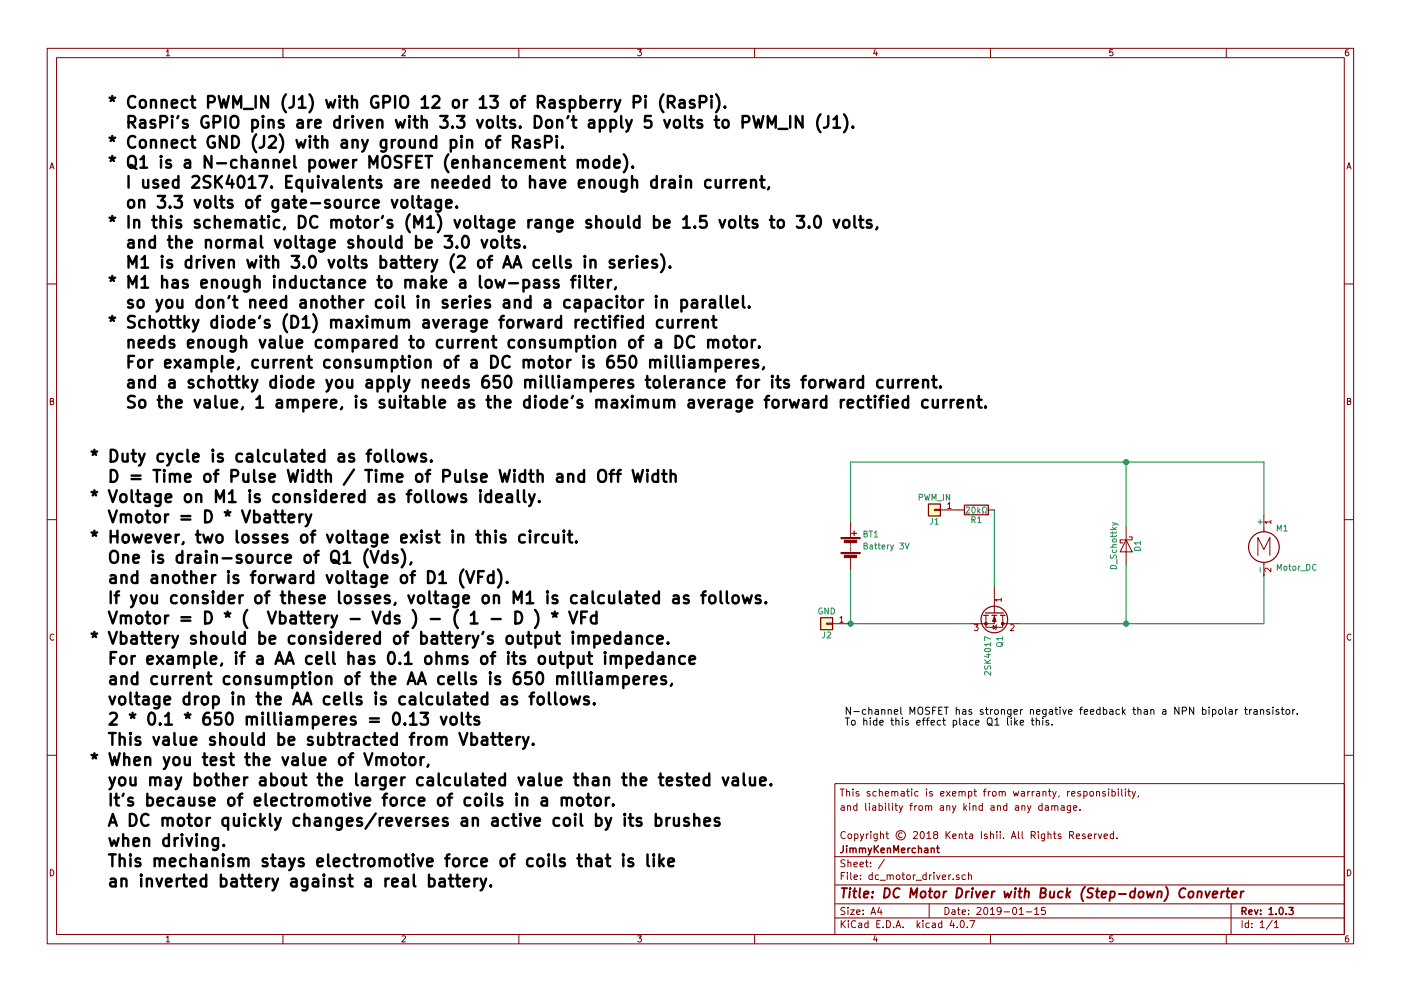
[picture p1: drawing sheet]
<svg xmlns="http://www.w3.org/2000/svg" width="297mm" height="210mm" viewBox="0 0 297 210" stroke-linecap="round" stroke-linejoin="round" font-family="sans-serif">
<g fill="none" stroke="#840000" stroke-width=".21">
<path d="M10 10.3h277v189.9h-277zM12 12.2h273v186.1h-273zM35.3 10.9l.3-.4v1.3M35.3 11.8h.7M60 10.3v1.9M85.2 10.6l.5-.1 .3 .4-.8 .9h.8M110 10.3v1.9M135.2 10.5h.8l-.4 .5 .3 .1 .1 .2-.1 .4-.2 .1-.5-.1M160 10.3v1.9M185.5 10.5l-.3 .9h.8M185.9 11v.8M210 10.3v1.9"/>
<path d="M235.9 10.5h-.6v.6h.6l.1 .5-.3 .2-.4-.1M260 10.3v1.9M285.9 10.5l-.4 .1-.2 .2-.1 .8 .3 .2 .4-.1 .1-.4-.1-.2-.4-.1-.3 .3M10.6 35.8l.4-1.3 .4 1.3M10.7 35.5h.6M285.6 35.8l.4-1.3 .4 1.3M285.7 35.5h.6M10 60.2h2M285 60.2h2M10.7 85.1h.5l.1-.5-.6-.1v1.3h.5l.2-.4-.3-.3M285.7 85.1h.5l.1-.5-.6-.1v1.3h.5l.2-.4-.3-.3M10 110.3h2"/>
<path d="M180.3 110.7v3.3M180.3 115.1v.2M180.3 115.6v.2M180.3 116.1v.2M180.3 116.6v.2M180.3 117.1v.2M180.3 118.4v2.5M198.1 108.1h1.3v.2h-1.3zM199.4 108.2h5.1M200.9 107l.4-.4v1.3M200.9 107.9h.8M209.5 108.2h1.3"/>
<path d="M238.8 114.5l1.2 2.6h-2.5zM238.8 112v7.6M239.4 113.9h.6v.6h-2.5v.7h.6M266.7 117.9v-3.9l1.3 2.6 1.2-2.6v3.9M268 109.5v3.3M268 119.3v2.9M269.4 110.7h-1.2l.3 .4M269.4 110.4v.7M285 110.3h2M11.4 134.6a.58 .58 0 0 0-.8 .6 .58 .58 0 0 0 .8 .5M175.3 132.2h1.2v.3h-1.2zM176.5 132.3h3.8"/>
<path d="M178.1 131.1l.3-.3v1.2M178.1 132h.7M206.6 132.5h.8l-.5 .5 .4 .1v.6l-.2 .1-.5-.1M209 130.6v2.5h3.6v-.8M210.6 132.7l.6 .4-.6 .4zM210.8 124.7v5.3M210.8 130.6v1.7h-5.1M211.3 132.6l-.2 1M212.3 127.2h-1.3l.4 .4M212.3 126.9v.7M212.6 130.6v1.7M212.6 132.3h3.3"/>
<path d="M214.3 132.6l.5-.1 .2 .4-.8 .9h.8M269.4 120.5v.8l-.9-.8-.3 .3 .1 .5M286.4 134.6a.58 .58 0 0 0-.8 .6 .58 .58 0 0 0 .8 .5M10 160.2h2M177 166.3h108v32h-108zM178.2 167.4h.8M178.4 171h.5l.1 .9M178.6 167.4v1.5M179 171.3l-.7 .3 .2 .3h.5M179.2 176.6a.71 .71 0 0 0-1 .5 .71 .71 0 0 0 .7 .8l.3-.1M179.5 168l.2-.1 .4 .1v.9M179.5 167.4v1.5"/>
<path d="M179.7 171.1l.2-.2 .4 .1v.9M179.7 170.9v1M179.9 177.1l.2-.2 .4 .2 .1 .5-.2 .2-.3 .1-.2-.1zM180.8 167.4v.2M180.8 167.9v1M181.2 177l.4-.1 .3 .3-.1 .6h-.6M181.2 176.9v1.5M181.7 171l-.4-.1-.3 .3 .1 .6 .2 .1h.4M181.7 170.4v1.5M182.1 168l-.4-.1-.2 .2 .1 .2 .5 .2v.3h-.6M182.4 176.9l.4 1M183.1 176.9l-.5 1.4-.2 .1"/>
<path d="M183.5 170.4v1.3l.2 .2M183.7 176.9v1M184.1 176.9l-.4 .3M184.3 170.4v.2M184.3 170.9v1M184.4 168l-.3-.1-.3 .2 .1 .2 .5 .2v.3h-.6M184.6 176.4v.2M184.6 176.9v1M185 171h.6l.1 .9M185.7 171.3l-.7 .3 .2 .3h.5M185.8 168l-.5-.1-.2 .3v.6l.2 .1 .5-.1M186 176.9l-.1 1.4-.2 .1h-.4"/>
<path d="M186 177l-.5-.1-.2 .3v.6l.2 .1 .5-.1M186.4 171l.4-.1 .3 .3-.1 .7h-.6M186.4 170.4v1.5M186.4 168l.2-.1 .4 .1 .1 .9M186.4 167.4v1.5M186.7 177.1l.2-.2 .4 .1v.9M186.7 176.4v1.5M187.7 168.4l.7-.1v-.3l-.5-.1-.2 .2 .1 .7h.6M187.7 170.4v.2M187.7 170.9v1M187.8 176.9h.6M188 176.4v1.3l.4 .2"/>
<path d="M188.4 170.4v1.3l.2 .2M189.1 168l.2-.1 .4 .1v.9M189.1 167.9v1M189.2 170.4v.2M189.2 170.9v1M189.7 168.1l.2-.2 .4 .1 .1 .9M189.7 170.9h.6M189.9 170.4v1.3l.4 .2M190.7 170.9l.3 1M191.1 168h.6v.9M191.3 176.8a.52 .52 0 0 0-.8 .4 .52 .52 0 0 0 .8 .4M191.4 170.9l-.5 1.4-.2 .1"/>
<path d="M191.7 168.3l-.7 .2 .2 .4 .5-.1M192.2 167.9h.6M192.4 167.4v1.3l.4 .2M192.9 170.9h.5M193.3 167.4v.2M193.3 167.9v1M193.4 170.4l-.3 .3v1.2M193.7 176.6l.6-.2 .2 .5-.9 1h.9M194 170.9v1M194.4 170.9l-.4 .3M194.6 168l-.4-.1-.3 .3 .1 .6 .2 .1 .4-.1M194.9 171.1l.2-.2 .4 .2 .1 .5-.1 .3h-.4l-.2-.1z"/>
<path d="M195.2 176.6l.3-.2a.8 .8 0 0 1 .5 .8 .8 .8 0 0 1-.5 .7l-.4-.5zM196.2 171.1l.2-.2 .4 .1 .1 .9M196.2 170.9v1M196.4 167.4v.2M196.4 167.9v1M196.5 176.9l.5-.5v1.5M196.5 177.9h.9M196.9 171.1l.2-.2 .4 .1v.9M197.7 168l-.4-.1-.2 .2 .1 .2 .5 .2v.3h-.6M198.2 177.1l-.3-.3 .1-.2 .2-.2 .5 .1 .1 .2-.1 .2-.5 .2-.3 .3v.2l.3 .3h.3l.3-.3v-.2l-.3-.3M199.4 171h.6v.9M199.4 168.4l.8-.1-.1-.3-.4-.1-.3 .2 .1 .7h.6"/>
<path d="M200 171.3l-.7 .3 .2 .3h.5M200.6 176.4v1.5M200.7 167.9l.7 1M200.7 171.1l.2-.2 .4 .1 .1 .9M200.7 170.9v1M200.8 177.1l.6 .8M201.4 176.4l-.8 .9M201.4 167.9l-.7 1M201.9 170.9l.4 1M202 168.4l.7-.1-.1-.3-.4-.1-.2 .2v.7h.6M202 177.4l.7-.1v-.3l-.5-.1-.2 .2 .1 .7h.6M202.7 170.9l-.5 1.4-.3 .1"/>
<path d="M203.3 168l.2-.1 .4 .1 .1 .9M203.3 167.9v1M203.4 177.1l.2-.2 .4 .1v.9M203.4 176.9v1M204 168.1l.2-.2 .3 .1 .1 .9M204.4 170.4v1.5M204.5 176.9h.6M204.5 171.4l.5 .5M204.7 176.4v1.3l.4 .2M205 170.9l-.6 .6M205.3 168l.5-.1 .2 .3-.1 .6h-.6M205.3 167.9v1.5"/>
<path d="M205.6 177h.6v.9M205.6 170.4v.2M205.6 170.9v1M206.2 177.3l-.7 .3 .2 .3 .5-.1M206.3 171.1l.2-.2 .4 .1v.9M206.3 170.9v1M206.5 167.9h.5M206.7 167.4v1.3l.3 .2M208.1 176.4v1.5M208.3 171l-.5-.1-.2 .3v.6l.2 .1h.5M208.3 170.4v1.5M208.5 167.9h.5"/>
<path d="M209 167.4l-.3 .2v1.3M209.3 177l-.4-.1-.2 .2 .1 .3 .5 .1v.3h-.6M209.5 167.9v1M210 167.9l-.5 .3M210 177.1l.2-.2 .4 .1v.9M210 176.4v1.5M210.1 171h.6l.1 .9M210.5 168l.2-.1 .4 .1 .1 .6-.1 .2-.4 .1-.2-.1zM210.8 171.3l-.7 .3 .2 .3h.5M211.4 176.4v.2M211.4 176.9v1M211.5 171.1l.2-.2 .4 .1v.9"/>
<path d="M211.5 170.9v1M211.8 168l.2-.1 .4 .1 .1 .9M211.8 167.9v1M212.1 176.4v.2M212.1 176.9v1M212.5 168.1l.2-.2 .4 .1v.9M212.8 177.8v.1M213.5 171l-.5-.1-.2 .3v.6l.2 .1h.5M213.5 170.4v1.5M214.4 177.9l.5-1.5 .5 1.5M214.6 177.5h.7M214.8 167.9l.3 1 .3-.7 .3 .7 .3-1"/>
<path d="M215.3 171h.6l.1 .9M215.9 176.4v1.3l.2 .2M216 171.3l-.8 .3 .3 .3h.5M216.6 168h.5l.1 .9M216.7 171.1l.2-.2 .3 .1 .1 .9M216.7 170.9v1M216.7 176.4v1.3l.2 .2M217.2 168.3l-.7 .2 .2 .4 .5-.1M217.9 170.9l.3 1M217.9 167.9v1M218.3 167.9l-.4 .3M218.6 170.9l-.5 1.4-.2 .1"/>
<path d="M218.6 177.2l.8-.1 .1-.2-.1-.3-.2-.2h-.6v1.5M218.8 167.9v1M219 177.2l.5 .7M219.3 167.9l-.5 .3M219.8 168h.6v.9M220.1 176.4v.2M220.1 176.9v1M220.4 168.3l-.7 .2 .2 .4 .5-.1M220.9 171l-.4-.1-.3 .3 .1 .6 .2 .1h.4M220.9 170.4v1.5M221.1 168l.2-.1 .4 .1 .1 .9M221.1 167.9v1"/>
<path d="M221.5 176.9l-.1 1.4-.2 .1h-.3M221.5 177l-.4-.1-.3 .3 .1 .6 .2 .1 .4-.1M221.6 171h.6l.1 .9M222.2 177.1l.2-.2 .4 .1v.9M222.2 176.4v1.5M222.3 171.3l-.7 .3 .2 .3h.5M222.3 167.9h.5M222.5 167.4v1.3l.3 .2M223 171.1l.2-.2 .4 .1v.9M223 170.9v1M223.2 167.9l.3 1M223.3 176.9h.6"/>
<path d="M223.5 176.4v1.3l.4 .2M223.6 171.1l.3-.2 .3 .1 .1 .9M223.9 167.9l-.5 1.4-.2 .1M224.6 168.8l-.2 .3M224.9 177l-.3-.1-.3 .2 .1 .3 .5 .1v.3h-.6M225 171h.6v.9M225.6 171.3l-.7 .3 .2 .3h.5M226.3 167.9v1M226.8 177.2l.7-.1 .1-.2v-.3l-.2-.2h-.6v1.5M226.8 167.9l-.5 .3M227 170.9l-.1 1.4-.2 .1h-.4M227 171l-.5-.1-.2 .3v.6l.2 .1h.5"/>
<path d="M227.1 177.2l.5 .7M227.2 168.4l.7-.1v-.3l-.5-.1-.2 .2 .1 .7h.6M227.6 171.4l.7-.1v-.3l-.5-.1-.2 .2 .1 .8h.6M228.2 177.4l.7-.1v-.3l-.5-.1-.2 .2 .1 .7h.6M229 171.8v.1M229.1 168l-.4-.1-.2 .2 .1 .2 .5 .2v.3h-.6M229.8 168l.4-.1 .3 .3-.1 .6h-.6M229.8 167.9v1.5M230.1 177l-.4-.1-.2 .2 .1 .3 .5 .1v.3h-.6M230.7 177.4l.7-.1v-.3l-.5-.1-.2 .2 .1 .7h.6M231.1 168l.2-.1 .5 .1 .1 .6-.2 .2-.4 .1-.2-.1zM232.1 176.9v1"/>
<path d="M232.5 168l.2-.1 .4 .1v.9M232.5 167.9v1M232.5 176.9l-.4 .3M232.9 176.9l.3 1 .4-1M234.1 177.4l.7-.1-.1-.3-.4-.1-.2 .2 .1 .7h.5M234.3 168l-.3-.1-.2 .2v.2l.5 .2v.3h-.5M235.1 167.4v.2M235.1 167.9v1M235.8 168l.4-.1 .3 .3-.2 .6h-.5M235.8 167.4v1.5M236.1 177l-.4-.1-.3 .3 .1 .6 .2 .1 .4-.1M236.1 176.4v1.5"/>
<path d="M236.8 177.8v.1M237.1 167.4v.2M237.1 167.9v1M237.8 167.4v1.3l.2 .2M238.6 167.4v.2M238.6 167.9v1M239.1 167.9h.6M239.3 167.4v1.3l.4 .2M240 167.9l.4 1M240.8 167.9l-.5 1.4-.3 .1M241.4 168.8l-.2 .3M285 160.2h2"/>
<path d="M10.7 184.5a.65 .65 0 0 1 .7 .7 .65 .65 0 0 1-.7 .6zM35.3 198.9l.3-.4v1.3M35.3 199.8h.7M60 198.3v1.9M85.2 198.6l.5-.1 .3 .4-.8 .9h.8M110 198.3v1.9M135.2 198.5h.8l-.4 .5 .3 .1 .1 .2-.1 .4-.2 .1-.5-.1M160 198.3v1.9M177 194.8h108M177 191.8h108M177 187.8h108M177 181.8h108"/>
<path d="M178.4 195.3v1.5M178.4 185.8h.5M178.6 196l.6 .8M179.1 185.1h-.7v1.5M179.1 192.6l-.5-.1-.3 .3 .1 .3 .7 .4v.4l-.2 .1-.6-.1M179.1 182.5l-.5-.1-.3 .3 .1 .3 .7 .4v.4l-.2 .1-.6-.1M179.2 195.3l-.8 .9M179.7 185.1v.2M179.7 185.6v1M179.8 192.5v.2M179.8 183.1l.2-.2 .4 .1v.9M179.8 182.4v1.5"/>
<path d="M179.8 193v1M179.9 195.3v.2M179.9 195.8v1M180.3 193h.8l-.8 1h.8M180.4 185.1v1.3l.2 .2M181.1 183.4l.7-.1-.1-.3-.4-.1-.2 .2v.7h.6M181.1 186.1l.7-.1-.1-.3-.4-.1-.2 .2 .1 .7h.5M181.4 195.5a.71 .71 0 0 0-1 .5 .71 .71 0 0 0 .8 .8l.2-.1M181.6 193.5l.7-.1v-.3l-.4-.1-.3 .2 .1 .7h.6M182.1 195.9h.6v.9M182.3 183.4l.8-.1-.1-.3-.4-.1-.3 .2 .1 .7h.6M182.4 186.5v.1"/>
<path d="M182.4 185.7v.1M182.7 196.2l-.7 .3 .2 .3 .5-.1M183 193.9v.1M183 193.1v.1M183.5 182.9h.6M183.7 182.4v1.3l.4 .2M184 195.9l-.4-.1-.3 .3 .1 .6 .2 .1 .4-.1M184 195.3v1.5M184.6 183.8v.1M184.6 183v.1M184.7 194l.4-1.5 .5 1.5M184.8 193.6h.7"/>
<path d="M184.9 185.7l-.4-.1-.3 .3 .1 .6 .2 .1 .4-.1M184.9 185.1v1.5M185.5 198.5l-.3 .9h.8M185.9 199v.8M185.9 196h.5M186.3 185.7l-.4-.1-.3 .3v.6l.3 .1 .4-.1M186.4 192.5l-.3 1h.9M186.6 186.8h1.1M186.6 195.3h-.7v1.5h.7M186.8 193v1M187.2 196.7v.1M187.5 182.3l-1.3 2"/>
<path d="M188 195.3a.76 .76 0 0 1 .8 .8 .76 .76 0 0 1-.8 .7zM188.1 185.7l.2-.1 .4 .1v.9M188.1 185.6v1M188.7 185.8l.3-.2 .3 .1 .1 .9M189.5 196.7v.1M190 196.8l.4-1.5 .6 1.5M190.1 185.7l.2-.1 .4 .1 .1 .6-.1 .2-.4 .1-.2-.1zM190.1 196.4h.7M191.2 185.6h.6M191.4 185.1v1.3l.4 .2M191.5 196.7v.1M192.3 185.7l.2-.1 .4 .1 .1 .6-.1 .2-.4 .1-.2-.1z"/>
<path d="M193.6 185.6v1M194.1 185.6l-.5 .3M194.2 186.8h1.2M194.5 195.3v1.5M194.6 196.3l.4 .5M195 195.8l-.5 .6M195.7 195.3v.2M195.7 195.8v1M196.4 185.7l-.5-.1-.2 .3v.6l.2 .1 .5-.1M196.4 185.1v1.5M197 191.8v3M197 195.9l-.4-.1-.3 .3 .1 .6 .2 .1 .4-.1"/>
<path d="M197.1 185.6v1M197.5 185.6l-.4 .3M197.7 195.9h.6v.9M198 185.1v.2M198 185.6v1M198.3 196.2l-.7 .3 .2 .3 .5-.1M198.6 185.6l.3 1 .4-1M199.7 195.9l-.5-.1-.2 .3v.6l.2 .1 .5-.1M199.7 195.3v1.5M199.8 186.1l.7-.1v-.3l-.5-.1-.2 .2 .1 .7h.6M200.4 192.5a.76 .76 0 0 1 .8 .8 .76 .76 0 0 1-.8 .7zM201.2 185.6v1"/>
<path d="M201.6 185.6l-.4 .3M201.8 195.2l-.4 1.1h1M201.9 193.1h.5l.1 .9M202.1 186.5v.1M202.2 195.8v1M202.5 193.4l-.7 .3 .2 .3 .5-.1M202.9 196.7v.1M203 193h.6M203.2 192.5v1.3l.4 .2M203.3 185.7l-.3-.1-.3 .2 .1 .2 .5 .2v.3h-.6M203.8 195.4l.1-.1a.8 .8 0 0 1 .6 .8 .8 .8 0 0 1-.6 .7 .97 .97 0 0 1-.1-1.4zM204 193.5l.7-.1-.1-.3-.4-.1-.2 .2 .1 .7h.5"/>
<path d="M204.7 185.7l-.5-.1-.2 .3v.6l.2 .1 .5-.1M205.1 196.7v.1M205.3 185.7l.2-.1 .4 .1 .1 .9M205.3 185.1v1.5M205.4 193.9v.1M205.4 193.1v.1M205.6 195.3h1.1l-.7 1.5M207.1 192.7l.6-.2 .3 .5-.9 1h.9M208.7 192.7l.2-.2a.8 .8 0 0 1 .5 .8 .8 .8 0 0 1-.5 .7l-.3-.5zM210 193l.4-.5v1.5M210 194h.8M210 198.3v1.9"/>
<path d="M212.3 193.2l-.3 .3h-.3l-.3-.3v-.4l.3-.3h.3l.3 .3a1.01 1.01 0 0 1-.5 1.2h-.2M212.9 193.5h1.1M214.8 192.7l.2-.2a.8 .8 0 0 1 .6 .8 .8 .8 0 0 1-.6 .7l-.3-.5zM216.1 193l.4-.5v1.5M216.1 194h.9M217.6 193.5h1.1M219.4 193l.4-.5v1.5M219.4 194h.8M221.6 192.5h-.7l-.1 .7h.7l.2 .2-.1 .5-.2 .1-.6-.1M235.9 198.5h-.6v.7l.6-.1 .1 .5-.3 .2-.4-.1M260 198.3v1.9M261 191.8v6.5"/>
<path d="M263.3 195.3v1.5M264.7 195.9l-.4-.1-.3 .3 .1 .6 .2 .1 .4-.1M264.7 195.3v1.5M265.4 196.7v.1M265.4 195.9v.1M267.2 195.8l.4-.5v1.5M267.2 196.8h.8M269.7 195.2l-1.2 2M270.2 195.8l.4-.5v1.5M270.2 196.8h.8M285.7 184.5a.65 .65 0 0 1 .7 .7 .65 .65 0 0 1-.7 .6zM285.9 198.5l-.4 .1-.2 .3-.1 .7 .3 .2 .4-.1 .1-.4-.1-.2-.4-.1-.3 .3"/>
<circle cx="191" cy="177.2" r="1"/>
</g>
<g fill="none" stroke="#840000" stroke-width=".3">
<path d="M178.8 179.4l-.1 1.3-.5 .2M179.5 179.4v.2M179.5 179.9v1M180.2 179.9v1M182.2 179.9v1M184.1 179.9l.3 1M184.8 179.9l-.5 1.4-.2 .1M185.4 179.4v1.5M186.2 179.4l-.8 .9M188.2 179.9v1M192.5 179.9v1M192.9 179.9l-.4 .3"/>
<path d="M194.7 179.4v1.5M197.4 179.9v1M198.6 179.9h.5M198.8 179.4v1.3l.3 .2M180.2 180.1l.2-.2 .4 .1v.9M180.8 180.1l.3-.2 .3 .1 .1 .9M182.2 180.1l.2-.2 .4 .1 .1 .9M182.9 180.1l.2-.2 .3 .1 .1 .9M185.6 180.1l.6 .8M186.8 180.4l.7-.1v-.3l-.5-.1-.2 .2 .1 .7h.6M188.2 180.1l.2-.2 .3 .1 .1 .9M189.5 180.9v-1.5l.5 1.1 .5-1.1v1.5"/>
<path d="M191.1 180.4l.7-.1v-.3l-.4-.1-.3 .2 .1 .7h.6M194.1 180l-.5-.1-.2 .3v.6l.2 .1 .5-.1M194.7 180.1l.2-.2 .4 .1 .1 .9M196.1 180h.6v.9M196.7 180.3l-.7 .3 .2 .3 .5-.1M197.4 180.1l.2-.2 .4 .1 .1 .9M263.3 193.3l.8-.1 .1-.2-.1-.3-.2-.2h-.6v1.5M263.7 193.3l.5 .7M264.8 193.5l.7-.1-.1-.3-.4-.1-.2 .2v.7h.6M266 193l.3 1 .4-1M267.3 193.9v.1M267.3 193.1v.1"/>
<path d="M269.1 193l.4-.5v1.5M269.1 194h.8M270.6 193.9v.1M271.3 192.7l.3-.2a.8 .8 0 0 1 .5 .8 .8 .8 0 0 1-.5 .7l-.4-.5zM272.7 193.9v.1M273.3 192.5h.9l-.5 .6 .4 .1v.7l-.2 .1-.6-.1"/>
</g>
<g fill="none" stroke="#840000" stroke-width=".41">
<path d="M178.5 188.4h1.1M179 188.4l-.2 2M180.2 189.1l-.2 1.3M180.3 188.4l-.1 .2 .2-.1-.1-.1-.1 .2M180.9 189.1h.7M181.2 188.4l-.2 1.8 .1 .1 .4 .1M182.4 188.4l-.2 1.8 .2 .2M183.2 189.8l.9-.2v-.4l-.6-.1-.3 .3v.9h.7M184.9 190.3v.1M185.1 189.2l-.1 .2-.1-.1 .2-.1-.1 .2M187.6 188.4a1 1 0 0 1 1.1 .8 1 1 0 0 1-.5 1.1l-.8 .1zM190.8 188.6a.87 .87 0 0 0-1.1 0 .87 .87 0 0 0-.3 1 .69 .69 0 0 0 .3 .8 .69 .69 0 0 0 .9-.1"/>
<path d="M192.9 190.4l.3-2 .4 1.5 .9-1.5-.2 2M195.4 189.3l.3-.2 .5 .2v.8l-.4 .3-.6-.1zM196.9 189.1h.8M197.3 188.4l-.2 1.8v.1l.4 .1M198.3 189.3l.3-.2 .6 .2-.1 .8-.4 .3-.5-.1zM200.1 189.1l-.1 1.3M200.7 189.1l-.4 .1-.2 .3M203 188.4a1 1 0 0 1 1.1 .8 1 1 0 0 1-.6 1.1l-.8 .1zM204.9 189.1l-.2 1.3M205.5 189.1l-.4 .1-.2 .3M206.1 189.1l-.1 1.3M206.2 188.4v.2l.1-.1-.1-.1v.2"/>
<path d="M206.9 189.1l.3 1.3 .7-1.3M208.5 189.8l.9-.2v-.4h-.8l-.2 1 .3 .2 .5-.1M210.4 189.1l-.2 1.3M210.9 189.1l-.4 .1-.2 .3M212.9 189.1l.3 1.3 .4-.9 .3 .9 .6-1.3M215.2 189.1l-.1 1.3M215.3 188.4v.2l.1-.1-.1-.1v.2M215.9 189.1h.8M216.3 188.4l-.2 1.8 .1 .1 .3 .1M217.3 189.3l.3-.2 .5 .1v1.2M217.4 188.4l-.2 2M220.6 189.4l.9-.1a.46 .46 0 0 0 .3-.5 .46 .46 0 0 0-.4-.4h-.6l-.3 2h.8l.3-.1 .1-.5-.4-.4"/>
<path d="M222.7 189.1l-.1 1.2 .5 .1 .3-.1M223.5 189.1l-.1 1.3M225.3 189.2l-.2-.1a.67 .67 0 0 0-.8 .4v.8l.3 .1 .6-.1M226.3 188.4l-.2 2M226.3 189.7l.5 .7M227 189.1l-.9 .8M230 188.2a2.37 2.37 0 0 0-.3 3M231.8 188.5l-.7-.1-.3 .2-.1 .6 .8 .4 .1 .5-.4 .3-.7-.1M232.3 189.1h.8M232.7 188.4l-.2 1.8 .1 .1 .3 .1M233.6 189.8l1-.2-.1-.4h-.7l-.3 1 .3 .2 .6-.1M235.5 189.2l.5-.1 .3 .2-.1 1a.67 .67 0 0 1-.9 0"/>
<path d="M235.5 189.1l-.3 2M237.2 189.7h1.5M240.6 189.2l-.2-.1a.67 .67 0 0 0-.8 .4v.8l.3 .1 .6-.1M240.7 188.4l-.2 2M241.6 189.3l.3-.2 .5 .2v.8l-.4 .3-.6-.1zM243.2 189.1l.2 1.3 .5-.9 .3 .9 .5-1.3M245.5 189.3l.3-.2 .5 .1-.1 1.2M245.5 189.1l-.2 1.3M247.2 188.2a2.31 2.31 0 0 1-.4 3M251.4 188.6a.87 .87 0 0 0-1 0 .87 .87 0 0 0-.4 1 .69 .69 0 0 0 .3 .8 .69 .69 0 0 0 .9-.1M252.1 189.3l.4-.2 .5 .2v.8l-.4 .3-.6-.1zM253.9 189.3l.4-.2 .4 .1v1.2"/>
<path d="M254 189.1l-.2 1.3M255.6 189.1l.3 1.3 .6-1.3M257.1 189.8l1-.2v-.4l-.6-.1-.3 .3-.1 .9h.8M259 189.1l-.1 1.3M259.6 189.1l-.4 .1-.2 .3M260 189.1h.8M260.3 188.4l-.2 1.8 .1 .1 .4 .1M261.2 189.8l1-.2v-.4l-.6-.1-.3 .3v.9h.7M263.1 189.1l-.1 1.3M263.7 189.1l-.4 .1-.2 .3"/>
</g>
<g fill="none" stroke="#840000" stroke-width=".25">
<path d="M180.6 113.2h1M181.1 112.6v1.1M196.8 106.9h2.6v2.6h-2.6zM204.5 107.2h5v2h-5zM174 131.1h2.5v2.5h-2.5zM208.5 130.6h1M208.9 130h3.8M210.3 130.6h1M212.1 130.6h1"/>
<circle cx="268" cy="116.1" r="3.3"/>
<circle cx="210.8" cy="131.4" r="2.82"/>
</g>
<g fill="none" stroke="#008484" stroke-width=".21">
<path d="M183.2 113.3l.6-.1v-.4l-.6-.1v1.2h.5l.2-.4-.3-.2M183.2 115.8l.6-.1v-.4l-.6-.1v1.3h.5l.2-.5-.3-.2M184.3 112.7h.7M184.5 115.7h.4l.1 .8M184.6 112.7v1.2M185 115.9l-.6 .3 .2 .3 .4-.1M185.4 113l.3-.3v1.2M185.4 113.9h.7M185.4 115.6h.5M185.6 115.2v1.1l.3 .2M186.2 115.6h.4M186.3 115.2v1.1l.3 .2"/>
<path d="M187 116l.6-.1v-.2l-.4-.1-.2 .2 .1 .6h.5M188.2 115.6v.9M188.5 115.6l-.3 .3M188.8 115.6l.3 .9M189.4 115.6l-.4 1.2-.2 .1M190.8 115.2h.7l-.4 .5 .4 .1v.6l-.2 .1-.5-.1M191.9 115.2l.4 1.3 .5-1.3M194.9 105.5h.6l.1-.5-.7-.1v1.2M196 104.9l.3 1.2 .3-.9 .2 .9 .3-1.2M197.6 106.1v-1.2l.4 .9 .5-.9v1.2M197.7 110l-.1 1-.4 .2M198.2 110.3l.4-.3v1.2"/>
<path d="M198.2 111.2h.8M198.8 106.2h.9M200 104.9v1.2M201.3 104.9v1.2l-.7-1.2v1.2M204.8 107.7l.5-.1 .2 .3-.8 1h.8M206.1 110.3l.6-.1v-.5l-.6-.1v1.3M206.1 107.7l.2-.1a.67 .67 0 0 1 .5 .6 .67 .67 0 0 1-.5 .7l-.3-.5zM206.4 110.3l.4 .6M207.3 110l.3-.4v1.3M207.3 110.9h.7M207.3 107.6v1.3M207.4 108.4l.4 .5"/>
<path d="M207.8 108l-.5 .5M208.3 108.9h.3v-.3a.54 .54 0 0 1-.3-.7 .54 .54 0 0 1 .7-.3l.2 .6-.3 .4v.3h.3M235.4 116.1h1.3M235.4 112.3h1.3M235.5 117.7v.7h.4a.54 .54 0 0 1 .7-.6l.1 .2-.1 .5M235.8 110.8l1.2 .5 .1 .1M235.8 112.8v.5M235.8 113.5v.5M235.8 111.9l.5 .4M235.9 116.7l-.1 .3 .3 .2 .5-.1v-.4M235.9 114.5l.5-.2 .3 .5-.3 .2h-.3l-.3-.2zM236.7 115.6h-.8l-.1 .3 .2 .2"/>
<path d="M236.7 113.5l-.2 .3h-1.1M236.7 112.8l-.2 .3h-1.1M236.7 111.9l-.5 .3M236.7 111.1l-.9 .3M236.8 118.7v1M240.6 116.3a.69 .69 0 0 1 .7-.2 .69 .69 0 0 1 .5 .7h-1.3zM241.8 115.2h-1.3l.4 .3M241.8 114.8v.7M266.7 110.7h1M267.2 110.3v.9M270.8 112.7v-1.3l.4 .9 .5-.9v1.3M272.2 111.8l.4-.4v1.3"/>
<path d="M272.2 112.7h.7M273.4 119.7v1.1l.3 .2M277 119.7a.64 .64 0 0 1 .8 .7 .64 .64 0 0 1-.8 .6zM279 119.8a.56 .56 0 0 0-.8 .6 .56 .56 0 0 0 .8 .5M174.3 129.1a.59 .59 0 0 0-.7 .5 .59 .59 0 0 0 .7 .6v-.5h-.2M174.8 134.1v1l-.5 .3M175.4 134.2l.5-.1 .2 .3-.8 1h.8M175.6 129v1.3l-.7-1.3v1.3M176.2 129a.64 .64 0 0 1 .7 .6 .64 .64 0 0 1-.7 .7zM208.8 140l.7 .7M208.8 137.7a.76 .76 0 0 1 1.2 .3 .74 .74 0 0 1-1.2-.1zM209.2 138.9h.8"/>
<path d="M209.6 138.7v.8l-.9-.3M210 136.7h-1.2l.3 .4M210 135.6l-1.2-.5v.8M210 140l-.7 .5M210 136.3v.8M211.4 136.5l.7-.2a.42 .42 0 0 1 .4 .2 .42 .42 0 0 1 0 .5l-.4 .2-.6-.1-.2-.2zM212.6 135.5h-1.3l.4 .3M212.6 135.1v.7M212.7 136.3l-.4 .6M235.6 120a.67 .67 0 0 1 .8 0 .67 .67 0 0 1 .3 .6h-1.3zM267.2 120.4v1M270.8 121v-1.3l.4 .9 .5-.9v1.3"/>
<path d="M272.3 120.3l.3-.2 .3 .3v.3l-.3 .3-.3-.1zM273.2 120.1h.5M274.1 120.3l.2-.2 .4 .2 .1 .4-.2 .2-.3 .1-.2-.1zM275.3 120.1v.9M275.6 120.1l-.3 .3M275.8 121.1h.9M208.8 140.7h1.2M208.8 141.3v.6h.4a.54 .54 0 0 1 .7-.6l.1 .2v.5M210 142.5v.8l-.9-.8-.3 .2 .1 .5"/>
</g>
<g fill="#840000" stroke="#840000" stroke-width=".21">
<path d="M178.3 117.2h4.1v.3h-4.1z"/>
<path d="M178.3 114h4.1v.3h-4.1z"/>
<path d="M179 117.8h2.6v.5h-2.6z"/>
<path d="M179 114.6h2.6v.5h-2.6z"/>
<path d="M210.8 130.8l.4 1h-.8z"/>
<circle cx="209" cy="132.3" r=".28"/>
<circle cx="212.6" cy="132.3" r=".28"/>
</g>
<g fill="#ffffc2" stroke="#ffffc2" stroke-width=".21">
<path d="M196.8 106.9h2.6v2.6h-2.6z"/>
<path d="M174 131.1h2.5v2.5h-2.5z"/>
</g>
<path d="M238.8 98v14M210.8 108.2v16.5M238.8 119.6v12.7M268 109.5v-11.5h-87.7v12.7M180.3 120.9v11.4h25.4M268 122.2v10.1h-52.1" fill="none" stroke="#008400" stroke-width=".21"/>
<g fill="#008400" stroke="#008400" stroke-width=".25">
<circle cx="238.8" cy="98" r=".51"/>
<circle cx="238.8" cy="132.3" r=".51"/>
<circle cx="180.3" cy="132.3" r=".51"/>
</g>
<g fill="none" stroke="#000" stroke-width=".51">
<path d="M23.2 20.7l.6 .3 .6-.3M23.2 29.2l.6 .3 .6-.3M23.2 33.4l.6 .3 .6-.3M23.4 21.4l.4-.4 .4 .4M23.4 29.9l.4-.4 .4 .4M23.4 34.2l.4-.5 .4 .5M23.8 20.4v.6M23.8 28.8v.7M23.8 33.1v.6M27.3 25.9h.9a.69 .69 0 0 0 .5-.6 .69 .69 0 0 0-.5-.7h-.9v2.5M27.3 33.4a.85 .85 0 0 1 1.4 0 1.66 1.66 0 0 1-.5 2.2l-.7-.1a1.99 1.99 0 0 1-.2-2.1zM27.3 37.3v2.5"/>
<path d="M27.6 35a1.27 1.27 0 0 1 1.1 .7l.2 .1M27.9 25.9l.8 1.2M28.7 20.6a.98 .98 0 0 0-1.3 0 .98 .98 0 0 0-.2 1.2 .92 .92 0 0 0 .4 1 .92 .92 0 0 0 1.1-.2M28.7 29.1a.98 .98 0 0 0-1.3 0 .98 .98 0 0 0-.2 1.2 .92 .92 0 0 0 .4 .9 .92 .92 0 0 0 1.1-.1M29.7 21.4a.69 .69 0 0 1 1.2 .3v.7a.68 .68 0 0 1-.6 .5 .68 .68 0 0 1-.7-.5zM29.7 25.6l.3-.2 .7 .2 .1 1.5M29.7 29.9a.69 .69 0 0 1 1.2 .3v.7a.68 .68 0 0 1-.6 .5 .68 .68 0 0 1-.7-.5zM29.8 33.8l.7-.7v2.5M29.8 35.6h1.4M30.4 38.2v1.3a.61 .61 0 0 0 .9 .2l.1-.1M30.8 26l-.8 .2a.48 .48 0 0 0-.4 .4 .48 .48 0 0 0 .4 .5l.8-.1M31.4 38.2v1.6"/>
<path d="M32 21.4a.62 .62 0 0 1 1.1 .2v1.3M32 29.9a.62 .62 0 0 1 1.1 .1v1.3M32 21.2v1.7M32 29.7v1.6M32.8 25.6l-.5-.2-.4 .4 .1 .4 .8 .2 .2 .2-.2 .4h-.9M33.5 38.3l-.6-.1-.4 .3 .1 .4 .9 .2 .1 .3-.1 .3h-1M34 25.9h1a.69 .69 0 0 0 .5-.6 .69 .69 0 0 0-.5-.7h-1v2.5M34.1 33.1v.2l.2-.1-.2-.1v.2M34.1 33.9v1.7M34.3 21.4a.62 .62 0 0 1 1 .2v1.3M34.3 29.9a.62 .62 0 0 1 1 .1v1.3M34.3 21.2v1.7"/>
<path d="M34.3 29.7v1.6M34.5 39l1.2-.2-.1-.5-.7-.1-.4 .3 .1 1.2h1M36.2 34.1l-.6-.2-.4 .4 .1 .3 .9 .3 .1 .2-.1 .4h-1M36.4 22l1.2-.2-.1-.5-.7-.1-.4 .4 .1 1.2h1M36.4 30.5l1.2-.2-.1-.5-.7-.1-.4 .3 .1 1.2h1M36.5 24.6v.3l.1-.2-.1-.1v.3M36.5 25.4v1.7M37.8 38.3l-.7-.1-.3 .2v1.2a.82 .82 0 0 0 1 .1M37.8 24.6l-.2 .5M37.8 37.3v2.5M39.2 34.1l.3-.2 .7 .2 .1 1.5M39.7 21.3l-.7-.1-.3 .2v1.2a.82 .82 0 0 0 1 .2"/>
<path d="M39.7 25.6l-.6-.2-.3 .4 .1 .4 .8 .2 .2 .2-.2 .4h-.9M39.7 29.8l-.7-.1-.3 .2v1.2a.82 .82 0 0 0 1 .1M40.3 34.5l-.8 .1a.48 .48 0 0 0-.4 .5 .48 .48 0 0 0 .4 .5l.8-.1M40.4 21.2h1M40.4 29.7h1M40.8 20.4v2.1l.1 .3 .5 .1M40.8 28.8v2.2l.1 .2 .5 .1M40.8 37.6l.4-.3h.6l.3 .3 .1 .4-.1 .4-1.4 1.4h1.5M44.1 21.7h1a.69 .69 0 0 0 .5-.7 .69 .69 0 0 0-.5-.6h-1v2.5M44.1 24.7a1.02 1.02 0 0 0-1.1 .2 1.02 1.02 0 0 0-.3 1.1 .92 .92 0 0 0 .5 1 .92 .92 0 0 0 1-.1v-.9h-.4M44.6 37.5l-1-.2a.61 .61 0 0 0-.4 .6 .61 .61 0 0 0 .4 .6 .95 .95 0 0 1 1 .6 .64 .64 0 0 1-.5 .7l-.9-.1M44.8 33.1v2.5l-1.4-2.5v2.5"/>
<path d="M45.3 25.9h1a.69 .69 0 0 0 .4-.6 .69 .69 0 0 0-.4-.7h-1v2.5M45.4 29a1.02 1.02 0 0 0-1.1 .1 1.02 1.02 0 0 0-.3 1.2 .92 .92 0 0 0 .5 .9 .92 .92 0 0 0 1-.1v-.8h-.4M45.6 37.3v2.5M46 38.4l1.1 1.4M46 34.6h1.9M46.4 20.4l.6 2.5 .4-1.8 .5 1.8 .6-2.5M47.1 37.3l-1.5 1.5M47.8 24.6v2.5M48 28.8v2.5l-1.4-2.5v2.5M48.6 37.2l-.6 1.8h1.6M49 25a.85 .85 0 0 1 1.4 0 1.66 1.66 0 0 1-.5 2.1l-.7-.1a1.99 1.99 0 0 1-.2-2zM49.2 38.2v1.6"/>
<path d="M49.2 28.8a1.32 1.32 0 0 1 1.4 .9 1.32 1.32 0 0 1-.4 1.5l-1 .1zM49.5 22.9v-2.5l.8 1.7 .8-1.7v2.5M50.2 34.1l-.7-.2-.4 .3v1.2a.82 .82 0 0 0 1.1 .1M50.6 37.6a.59 .59 0 0 1 .6-.3 .59 .59 0 0 1 .5 .5 1.27 1.27 0 0 1-.7 2 1.42 1.42 0 0 1-.5-2zM51.2 34.2a.62 .62 0 0 1 1.1 .1v1.3M51.2 33.1v2.5M51.7 23.1h1.9M52.8 38l.7-.7v2.5M52.8 39.8h1.4M53.5 25.6a.79 .79 0 0 1 1.1 .1l.1 .2-.1 1a.82 .82 0 0 1-1.1 .1M53.5 34.1l.2-.2 .8 .2 .1 1.5M53.5 25.4v2.5"/>
<path d="M54.2 20.4v2.5M54.3 28.5a2.88 2.88 0 0 0 0 3.8M54.6 34.5l-.9 .1a.48 .48 0 0 0-.3 .5 .48 .48 0 0 0 .3 .5l.9-.1M55 37.3h1.6l-1 2.5M55.8 24.6v.3l.1-.2-.1-.1v.3M55.8 34.2a.62 .62 0 0 1 1 .1v1.3M55.8 25.4v1.7M55.8 33.9v1.7M56 28.8v1.8a.77 .77 0 0 1-1 .7M56.8 20.4v2.5l-1.4-2.5v2.5M56.9 25.7a.62 .62 0 0 1 1.1 .1v1.3M56.9 25.4v1.7"/>
<path d="M57.1 29.1l.3-.3h.6l.4 .3 .1 .5-.1 .3-1.5 1.4h1.6M57.6 39.6l.1 .1h-.2l.1-.1v.2M58 34.2a.62 .62 0 0 1 1.1 .1v1.3M58 33.9v1.7M59.3 28.5a2.88 2.88 0 0 1 0 3.8M60 25.6l-.5-.2-.4 .4 .1 .4 .8 .2 .2 .2-.2 .4h-.9M60.2 34.8l1.1-.3-.1-.4-.7-.2-.3 .4 .1 1.2h.9M60.6 20a2.88 2.88 0 0 0 0 3.8M60.7 38.5h.8M61.9 37.3h-1.2v2.5h1.2M62.3 20.4v1.7a.77 .77 0 0 1-1 .8M62.4 33.1v2.1l.4 .4"/>
<path d="M62.9 29.7l.4 1.6 .5-1.1 .5 1.1 .5-1.6M63.1 25.6l.3-.2 .7 .2 .1 1.5M63.4 21.1l.7-.7v2.5M63.4 22.9h1.4M64 38.3l-.7-.1-.4 .2v1.2a.82 .82 0 0 0 1.1 .1M64 38.2v2.5M64.2 26l-.8 .2a.48 .48 0 0 0-.4 .4 .48 .48 0 0 0 .4 .5l.8-.1M65.2 38.2v1.3a.61 .61 0 0 0 1 .2l.1-.1M65.4 25.4v1.7M65.6 20a2.88 2.88 0 0 1 0 3.8M65.6 34.1a.79 .79 0 0 1 1.1 .1l.1 .2-.1 1a.82 .82 0 0 1-1.1 .1M65.6 33.9v2.5"/>
<path d="M65.7 28.8v.3l.1-.1-.1-.2v.3M65.7 29.7v1.6M66.1 25.4l-.5 .2-.2 .3M66.3 38.2v1.6M66.5 29.7h1M66.8 26.3l1.2-.3-.1-.4-.7-.2-.4 .4 .1 1.2h1M66.9 28.8v2.2l.1 .2 .5 .1M67.5 37.3v.3l.1-.1-.1-.2v.3M67.5 38.2v1.6M67.9 34.2a.69 .69 0 0 1 1.2 .2v.7a.68 .68 0 0 1-.7 .5 .68 .68 0 0 1-.6-.5zM68.3 29.9a.62 .62 0 0 1 1.1 .1v1.3M68.3 28.8v2.5"/>
<path d="M68.4 38.2l.6 1.6 .6-1.6M69.2 21.2l.4 1.7 .5-1.2 .5 1.2 .5-1.7M69.9 33.9l.5 1.7 .4-1.2 .5 1.2 .5-1.7M70.6 38.3l.2-.1 .7 .1 .1 1.5M71.6 38.8l-.8 .1a.48 .48 0 0 0-.4 .5 .48 .48 0 0 0 .4 .4l.8-.1M72 20.4v.2l.1-.1-.1-.1v.2M72 21.2v1.7M72 25.6l-.7-.2-.3 .3v1.2a.82 .82 0 0 0 1 .1M72 24.6v2.5M72.5 29.8l.2-.1 .8 .1 .1 1.5M72.6 34.8l1.2-.3-.1-.4-.7-.2-.4 .4 .1 1.2h1M72.8 37.3v2.2l.4 .3"/>
<path d="M72.8 21.2h1M73.2 20.4v2.1l.1 .3 .5 .1M73.2 25.4v1.7M73.6 30.3l-.9 .1a.48 .48 0 0 0-.3 .5 .48 .48 0 0 0 .3 .4l.9-.1M73.9 25.4l-.4 .2-.3 .3M74 39l1.2-.2-.1-.5-.7-.1-.4 .3 .1 1.2h1M74.6 21.4a.62 .62 0 0 1 1.1 .2v1.3M74.6 20.4v2.5M74.8 29.9a.62 .62 0 0 1 1 .1v1.3M74.8 29.7v1.6M74.8 24.6v.3l.1-.2-.1-.1v.3M74.8 25.4v1.7"/>
<path d="M74.9 33.9v1.7M75.6 33.9l-.5 .2-.2 .3M75.7 25.4l.6 1.7 .6-1.7M76.3 38.4a.62 .62 0 0 1 1 .1v1.3M76.3 38.2v1.6M76.8 29.7l.6 1.6M77.8 26.3l1.1-.3-.1-.4-.7-.2-.3 .4 .1 1.2h.9M78 29.7l-.9 2.2-.3 .3M78.2 38.2h.9M78.3 35.6v-2.5l.9 1.8 .8-1.8v2.5M78.5 37.3v2.2l.1 .2 .5 .1M80 25.7a.62 .62 0 0 1 1.1 .1v1.3"/>
<path d="M80 25.4v1.7M80.1 20.5a1.02 1.02 0 0 0-1.2 .1 1.02 1.02 0 0 0-.2 1.2 .92 .92 0 0 0 .4 1 .92 .92 0 0 0 1.1-.2v-.8h-.4M80.8 38.3l-.6-.1-.4 .3 .1 .4 .9 .2 .1 .3-.1 .3h-1M81.2 33.4a.85 .85 0 0 1 1.4 0 1.66 1.66 0 0 1-.5 2.2l-.7-.1a1.99 1.99 0 0 1-.2-2.1zM81.3 21.7h.9a.69 .69 0 0 0 .5-.7 .69 .69 0 0 0-.5-.6h-.9v2.5M81.9 29.7v2a.67 .67 0 0 1-1.1 .3M81.9 29.8l-.7-.1-.4 .2v1.2a.82 .82 0 0 0 1.1 .1M83.1 29.7v1.6M83.8 20.4v2.5M83.8 29.7l-.5 .1-.2 .4M83.8 38.3l.3-.1 .7 .1 .1 1.5M83.9 25.4l.5 1.7 .5-1.2 .5 1.2 .5-1.7"/>
<path d="M84.6 29.9a.69 .69 0 0 1 1.2 .3v.7a.68 .68 0 0 1-.6 .5 .68 .68 0 0 1-.7-.5zM84.9 38.8l-.8 .1a.48 .48 0 0 0-.4 .5 .48 .48 0 0 0 .4 .4l.8-.1M85 20.7a.85 .85 0 0 1 1.4 0 1.66 1.66 0 0 1-.5 2.2l-.7-.1a1.99 1.99 0 0 1-.2-2.1zM85.1 33.2l-.9-.1a.61 .61 0 0 0-.5 .6 .61 .61 0 0 0 .5 .6 .95 .95 0 0 1 .9 .6 .64 .64 0 0 1-.5 .7l-.9-.1M86.1 38.2v1.6M86.2 34.3h.8M86.8 24.6v.3l.1-.2-.1-.1v.3M86.8 25.4v1.7M86.8 38.2l-.4 .1-.3 .4M86.9 29.7v1.3a.61 .61 0 0 0 1 .2l.1-.1M87.4 33.1h-1.2v2.5M87.6 39l1.1-.2-.1-.5-.7-.1-.3 .3 .1 1.2h.9"/>
<path d="M87.6 25.4h1M88 29.7v1.6M88 24.6v2.1l.1 .3 .5 .1M88.3 34.3h.8M89.2 29.9a.62 .62 0 0 1 1 .1v1.3M89.2 29.7v1.6M89.4 21.1l.7-.7v2.5M89.4 22.9h1.4M89.4 25.7a.62 .62 0 0 1 1.1 .1v1.3M89.4 24.6v2.5M89.5 33.1h-1.2v2.5h1.2M90.2 33.1h1.4"/>
<path d="M90.9 33.1v2.5M91.7 38.4a.62 .62 0 0 1 1.1 .1v1.3M91.7 38.2v1.6M91.7 20.6l.4-.2h.6l.3 .2 .2 .5-.2 .3-1.4 1.5h1.6M92.5 29.8l-.7-.1-.4 .2v1.2a.82 .82 0 0 0 1.1 .1M92.5 28.8v2.5M93.3 24.6h1.6l-.8 1a.68 .68 0 0 1 .8 .4v.6l-.3 .4-.9 .1-.4-.2M93.9 39l1.1-.2-.1-.5-.7-.1-.3 .3 .1 1.2h.9M95.1 32.7a2.88 2.88 0 0 0 0 3.8M95.6 29.8a.79 .79 0 0 1 1 .1l.2 .3-.2 .9a.82 .82 0 0 1-1 .1M95.6 29.7v2.5M95.9 34.8l1.2-.3-.1-.4-.7-.2-.4 .4 .1 1.2h1"/>
<path d="M95.9 26.9l.2 .1h-.3l.1-.1v.2M96 39l1.2-.2-.1-.5-.8-.1-.3 .3 .1 1.2h1M96.1 21.4a.69 .69 0 0 1 1.2 .3v.7a.68 .68 0 0 1-.6 .5 .68 .68 0 0 1-.7-.5zM96.9 24.6h1.6l-.9 1a.68 .68 0 0 1 .9 .4v.6l-.3 .4-.9 .1-.4-.2M97.8 28.8v.3l.2-.1-.2-.2v.3M97.8 29.7v1.6M98.1 34.2a.62 .62 0 0 1 1.1 .1v1.3M98.1 33.9v1.7M98.4 21.2v1.7M99 29.9a.62 .62 0 0 1 1.1 .1v1.3M99 29.7v1.6M99.1 21.2l-.5 .1-.2 .4"/>
<path d="M99.3 38.3l-.7-.1-.4 .2v1.2a.82 .82 0 0 0 1.1 .1M99.3 37.3v2.5M100.4 39l1.1-.2-.1-.5-.7-.1-.3 .3 .1 1.2h.9M100.4 34.2a.62 .62 0 0 1 1.1 .1v1.3M100.4 33.1v2.5M101.2 25.4l.6 1.7 .6-1.7M101.7 21.1l.7-.7v2.5M101.7 22.9h1.4M102.7 34.1l.2-.2 .7 .2 .1 1.5M103.2 29.9a.69 .69 0 0 1 1.2 .3v.7a.68 .68 0 0 1-.7 .5 .68 .68 0 0 1-.6-.5zM103.3 25.7a.69 .69 0 0 1 1.2 .2v.7a.68 .68 0 0 1-.7 .5 .68 .68 0 0 1-.6-.5zM103.7 38.3l-.7-.1-.4 .2v1.2a.82 .82 0 0 0 1.1 .1"/>
<path d="M103.7 37.3v2.5M103.7 34.5l-.8 .1a.48 .48 0 0 0-.3 .5 .48 .48 0 0 0 .3 .5l.8-.1M104 20.4h1.5l-.8 .9a.68 .68 0 0 1 .8 .5v.6l-.2 .4-1 .1-.3-.3M104.9 34.2a.62 .62 0 0 1 1.1 .1v1.3M104.9 33.9v1.7M105.1 29.7h1M105.6 24.6v2.1l.3 .4M106.1 28.8l-.5 .2-.1 .2v2.1M106.4 38.2h1M106.5 25.4h1M106.8 37.3v2.2l.1 .2 .5 .1M106.9 24.6v2.1l.1 .3 .5 .1"/>
<path d="M108.2 38.4a.69 .69 0 0 1 1.2 .3v.7a.68 .68 0 0 1-.6 .4 .68 .68 0 0 1-.7-.4zM108.3 34.1l-.8-.2-.3 .3v1.2a.82 .82 0 0 0 1.1 .1M108.5 21.4a.69 .69 0 0 1 1.2 .3v.7a.68 .68 0 0 1-.7 .5 .68 .68 0 0 1-.6-.5zM108.8 30.2h1a.69 .69 0 0 0 .4-.7 .69 .69 0 0 0-.4-.7h-1v2.5M109.1 25.6l-.6-.2-.3 .4 .1 .4 .8 .2 .1 .2-.1 .4h-.9M109.2 34.8l1.2-.3-.1-.4-.7-.2-.4 .4 .1 1.2h1M109.4 30.2l.8 1.1M110.3 26.9l.1 .1h-.2l.1-.1v.2M110.4 21.2h.9M111.3 29.8l.2-.1 .7 .1 .1 1.5M111.3 20.4l-.5 .1-.1 .2v2.2M111.5 34.2a.62 .62 0 0 1 1 .1v1.3"/>
<path d="M111.5 33.9v1.7M112.3 30.3l-.8 .1a.48 .48 0 0 0-.3 .5 .48 .48 0 0 0 .3 .4l.8-.1M112.4 38.4a.62 .62 0 0 1 1 .1v1.3M112.4 37.3v2.5M112.5 34.3l.4-.4 .6 .2 .1 1.5M113.4 24.6a1.32 1.32 0 0 1 1.4 .8 1.32 1.32 0 0 1-.4 1.6l-1 .1zM114 21.7h1a.69 .69 0 0 0 .5-.7 .69 .69 0 0 0-.5-.6h-1v2.5M114.4 29.8l-.6-.1-.4 .3 .1 .4 .9 .2 .1 .3-.1 .3h-1M114.6 38.3l.3-.1 .7 .1 .1 1.5M114.7 21.7l.8 1.2M114.7 34.8l1.1-.3-.1-.4-.7-.2-.3 .4 .1 1.2h.9M115.5 30.2h1a.69 .69 0 0 0 .5-.7 .69 .69 0 0 0-.5-.7h-1v2.5"/>
<path d="M115.7 38.8l-.8 .1a.48 .48 0 0 0-.4 .5 .48 .48 0 0 0 .4 .4l.8-.1M115.9 25.7a.69 .69 0 0 1 1.2 .2v.7a.68 .68 0 0 1-.7 .5 .68 .68 0 0 1-.6-.5zM116.5 21.3l.3-.1 .7 .1 .1 1.6M116.7 38.2l.5 1.6 .7-1.6M116.9 34.2a.62 .62 0 0 1 1.1 .1v1.3M116.9 33.9v1.7M117.6 21.8l-.8 .1a.48 .48 0 0 0-.4 .5 .48 .48 0 0 0 .4 .5l.8-.1M118 28.8v.3l.2-.1-.2-.2v.3M118 29.7v1.6M118.1 25.7a.62 .62 0 0 1 1.1 .1v1.3M118.1 25.4v1.7M118.7 39l1.2-.2-.1-.5-.8-.1-.3 .3 .1 1.2h1"/>
<path d="M118.8 33.9h1M119.2 33.1v2.1l.1 .3 .5 .1M119.2 31.1l.2 .1-.2 .1v-.2v.2M119.6 21.3l-.6-.1-.3 .4 .1 .3 .8 .2 .2 .3-.2 .4h-.9M120.5 24.6l-.2 .5M120.8 21.3a.79 .79 0 0 1 1.1 .1l.1 .3-.1 .9a.82 .82 0 0 1-1.1 .2M120.8 21.2v2.5M121.2 25.4h1M121.6 24.6v2.1l.1 .3 .5 .1M122.5 34.2a.62 .62 0 0 1 1.1 .1v1.3M122.5 33.9v1.7M122.7 39l1.2-.2-.1-.5-.7-.1-.4 .3 .1 1.2h1"/>
<path d="M123.1 21.3a.79 .79 0 0 1 1 .1l.2 .3-.2 .9a.82 .82 0 0 1-1 .2M123.1 20.4v2.5M123.6 34.3l.3-.4 .6 .2 .1 1.5M124.9 25.6l.3-.2 .7 .2 .1 1.5M125 38.4a.62 .62 0 0 1 1 .1v1.3M125 38.2v1.6M125.2 22l1.2-.2-.1-.5-.7-.1-.4 .4 .1 1.2h1M125.8 34.2a.69 .69 0 0 1 1.2 .2v.7a.68 .68 0 0 1-.6 .5 .68 .68 0 0 1-.7-.5zM126 26l-.8 .2a.48 .48 0 0 0-.4 .4 .48 .48 0 0 0 .4 .5l.8-.1M127.2 25.6a.79 .79 0 0 1 1 .1l.2 .2-.2 1a.82 .82 0 0 1-1 .1M127.2 25.4v2.5M127.2 38.4a.69 .69 0 0 1 1.2 .3v.7a.68 .68 0 0 1-.6 .4 .68 .68 0 0 1-.7-.4z"/>
<path d="M127.5 21.2v1.7M128.2 21.2l-.5 .1-.2 .4M129 21.2v1.7M129.2 34.1l-.8-.2-.3 .3v1.2a.82 .82 0 0 0 1.1 .1M129.2 33.1v2.5M129.4 25.6a.79 .79 0 0 1 1.1 .1l.1 .2-.1 1a.82 .82 0 0 1-1.1 .1M129.4 25.4v2.5M129.5 38.2v1.3a.61 .61 0 0 0 1 .2l.1-.1M129.7 21.2l-.4 .1-.3 .4M130.3 34.8l1.1-.3-.1-.4-.7-.2-.3 .4 .1 1.2h.9M130.3 21.2l.6 1.7M130.6 38.2v1.6"/>
<path d="M131.5 21.2l-.8 2.3-.4 .2M131.7 24.6v2.1l.4 .4M132.3 32.7a2.88 2.88 0 0 1 0 3.8M132.8 25.4l.5 1.7M132.8 38.2v2a.67 .67 0 0 1-1.1 .3M132.8 38.3l-.7-.1-.4 .2v1.2a.82 .82 0 0 0 1.1 .1M134 25.4l-.9 2.3-.3 .2M134 38.4a.62 .62 0 0 1 1.1 .1v1.3M134 37.3v2.5M134.1 35.4l.2 .1-.2 .1v-.2v.2M134.4 21.7h.9a.69 .69 0 0 0 .5-.7 .69 .69 0 0 0-.5-.6h-.9v2.5M136.9 20.4v.2l.1-.1-.1-.1v.2"/>
<path d="M136.9 21.2v1.7M138 24.6h-1.2l-.1 1.2 .4-.2 .8 .1 .2 .3-.1 .9-.4 .2h-.5l-.4-.2M139.2 38.3l-.7-.1-.3 .2v1.2a.82 .82 0 0 0 1 .1M139.2 37.3v2.5M140.4 38.2v1.6M140.7 20a2.88 2.88 0 0 0 0 3.8M140.8 25.4l.6 1.7 .6-1.7M141.1 38.2l-.4 .1-.3 .4M141.6 21.7h1a.69 .69 0 0 0 .5-.7 .69 .69 0 0 0-.5-.6h-1v2.5M142 38.3l.2-.1 .8 .1 .1 1.5M142.2 21.7l.8 1.2M143 25.7a.69 .69 0 0 1 1.2 .2v.7a.68 .68 0 0 1-.7 .5 .68 .68 0 0 1-.6-.5z"/>
<path d="M143.1 38.8l-.9 .1a.48 .48 0 0 0-.3 .5 .48 .48 0 0 0 .3 .4l.9-.1M144.1 21.3l.2-.1 .8 .1 .1 1.6M144.2 37.3v.3l.2-.1-.2-.2v.3M144.2 38.2v1.6M145.2 21.8l-.9 .1a.48 .48 0 0 0-.3 .5 .48 .48 0 0 0 .3 .5l.9-.1M145.2 24.6v2.1l.4 .4M145.4 38.4a.62 .62 0 0 1 1.1 .1v1.3M145.4 38.2v1.6M146.2 25.4h.9M146.5 24.6v2.1l.2 .3 .4 .1M147.2 21.3l-.6-.1-.3 .4 .1 .3 .8 .2 .1 .3-.1 .4h-.9M148.4 21.7h.9a.69 .69 0 0 0 .5-.7 .69 .69 0 0 0-.5-.6h-.9v2.5"/>
<path d="M148.8 25.6l-.6-.2-.3 .4 .1 .4 .8 .2 .1 .2-.1 .4h-.9M150.7 38.3l-.7-.1-.4 .2v1.2a.82 .82 0 0 0 1.1 .1M150.9 20.4v.2l.1-.1-.1-.1v.2M150.9 21.2v1.7M151.5 25.4h1M151.7 38.2v1.3a.61 .61 0 0 0 1 .2l.1-.1M151.8 20a2.88 2.88 0 0 1 0 3.8M151.9 24.6v2.1l.1 .3 .5 .1M152.8 38.2v1.6M153.3 25.7a.69 .69 0 0 1 1.2 .2v.7a.68 .68 0 0 1-.7 .5 .68 .68 0 0 1-.6-.5zM153.7 22.6l.1 .2-.1 .1v-.3v.3M154 38.2v1.6"/>
<path d="M154.7 38.2l-.4 .1-.3 .4M155.5 38.2v1.6M156.3 38.2l-.5 .1-.3 .4M157 39l1.2-.2-.1-.5-.7-.1-.4 .3 .1 1.2h1M157.5 25.9h.9a.69 .69 0 0 0 .5-.6 .69 .69 0 0 0-.5-.7h-.9v2.5M159.2 38.4a.62 .62 0 0 1 1.1 .1v1.3M159.2 38.2v1.6M159.7 24.6l.6 2.5 .5-1.8 .5 1.8 .5-2.5M161.1 38.2h1M161.5 37.3v2.2l.1 .2 .5 .1M162.8 27.1v-2.5l.8 1.8 .9-1.8v2.5M163 39.7l-.2 .5"/>
<path d="M165 27.4h2M167.5 24.6v2.5M170.2 24.6v2.5l-1.5-2.5v2.5M174 24.3a2.88 2.88 0 0 0 0 3.8M175.6 24.6v1.8a.77 .77 0 0 1-.9 .7M176.7 25.3l.7-.7v2.5M176.7 27.1h1.4M178.9 24.3a2.88 2.88 0 0 1 0 3.8M180.8 26.9l.1 .1-.1 .1v-.2v.2M23.2 46.2l.6 .2 .6-.2M23.2 58.9l.6 .3 .6-.3M23.4 46.9l.4-.5 .4 .5"/>
<path d="M23.4 59.6l.4-.4 .4 .4M23.8 45.8v.6M23.8 58.5v.7M27.3 42.6a.69 .69 0 0 1 1.1 .3v.7a.68 .68 0 0 1-.6 .5 .68 .68 0 0 1-.6-.5zM27.3 51l.2-.1 .7 .1 .1 1.5M27.3 56.8v-2.5l.8 1.8 .8-1.8v2.5M27.3 45.8v2.5M28.3 51.5l-.8 .1a.48 .48 0 0 0-.4 .5 .48 .48 0 0 0 .4 .4l.8-.1M28.4 46.9a.62 .62 0 0 1 1.1 .1v1.3M28.4 46.7v1.6M29.5 42.6a.62 .62 0 0 1 1.1 .2v1.3M29.5 51.1a.62 .62 0 0 1 1.1 .2v1.2"/>
<path d="M29.5 42.4v1.7M29.5 50.9v1.6M30 55l.7-.7v2.5M30 59.3l.7-.8v2.5M30 56.8h1.4M32.3 46.7h.9M32.6 45.8v2.1l.1 .3 .5 .1M32.8 51l-.7-.1-.3 .2v1.2a.82 .82 0 0 0 1 .1M32.8 50.1v2.4M33.5 41.6h1.5l-.8 .9a.68 .68 0 0 1 .8 .5v.6l-.3 .4-.9 .1-.3-.3M34 46.9a.62 .62 0 0 1 1.1 .1v1.3M34 45.8v2.5"/>
<path d="M34.4 54.3v.3l.1-.2-.1-.1v.3M34.4 59.6a.62 .62 0 0 1 1 .1v1.3M34.4 55.1v1.7M34.4 58.5v2.5M35.6 50.9h1M35.9 50.1v2.1l.2 .2 .5 .1M36 43.8l.2 .2-.2 .1v-.3v.3M36.3 45.8v.3l.1-.2-.1-.1v.3M36.3 46.7v1.6M36.4 55.3l-.6-.2-.3 .4 .1 .3 .8 .3 .1 .2-.1 .4h-.9M36.6 59.5l.3-.1 .7 .1 .1 1.5M37 41.6h1.6l-.9 .9a.68 .68 0 0 1 .9 .5v.6l-.3 .4-.9 .1-.4-.3"/>
<path d="M37.4 51.1a.62 .62 0 0 1 1 .2v1.2M37.4 50.1v2.4M37.7 60l-.8 .1a.48 .48 0 0 0-.4 .5 .48 .48 0 0 0 .4 .4l.8-.1M38.3 46.8l-.6-.1-.3 .3 .1 .4 .8 .2 .2 .2-.2 .4h-.9M39.5 51.7l1.2-.2-.1-.5-.7-.1-.4 .4 .1 1.1h1M39.7 59.5l-.6-.1-.3 .3 .1 .4 .8 .2 .2 .3-.2 .3h-.9M40.5 55.3l-.7-.2-.3 .3v1.2a.82 .82 0 0 0 1 .1M40.5 54.3v2.5M41.3 42.4l.6 1.7 .6-1.7M41.7 55.1v1.7M42.2 46.8l-.5-.1-.4 .3 .1 .4 .8 .2 .2 .2-.2 .4h-.9M42.4 55.1l-.4 .2-.3 .3"/>
<path d="M43.3 54.3v.3l.1-.2-.1-.1v.3M43.3 55.1v1.7M43.4 42.6a.69 .69 0 0 1 1.2 .3v.7a.68 .68 0 0 1-.6 .5 .68 .68 0 0 1-.7-.5zM43.7 51.1a.62 .62 0 0 1 1 .2v1.2M43.7 50.9v1.6M44.2 55.1l.6 1.7 .6-1.7M44.5 46.8l-.7-.1-.4 .2v1.2a.82 .82 0 0 0 1.1 .1M44.9 59.6a.62 .62 0 0 1 1.1 .1v1.3M44.9 59.4v1.6M45.5 46.9a.62 .62 0 0 1 1.1 .1v1.3M45.5 45.8v2.5M45.7 41.6v2.1l.3 .4"/>
<path d="M45.9 51.1a.69 .69 0 0 1 1.2 .3v.7a.68 .68 0 0 1-.6 .5 .68 .68 0 0 1-.7-.5zM46.3 56l1.1-.3-.1-.4-.7-.2-.3 .4 .1 1.2h.9M46.6 42.4h1M47 41.6v2.1l.1 .3 .5 .1M47.2 59.6a.69 .69 0 0 1 1.2 .3v.7a.68 .68 0 0 1-.7 .5 .68 .68 0 0 1-.6-.5zM47.7 47.5l1.2-.3-.1-.4-.7-.1-.4 .3 .1 1.2h1M48.2 50.9v1.6M48.5 55.4a.62 .62 0 0 1 1.1 .1v1.3M48.5 55.1v1.7M48.9 50.9l-.5 .1-.2 .4M49.2 42.5l-.6-.1-.3 .4 .1 .3 .8 .3 .2 .2-.2 .4h-.9M49.5 59.4v1.3a.61 .61 0 0 0 .9 .2l.1-.1"/>
<path d="M49.7 51.1a.62 .62 0 0 1 1.1 .2v1.2M49.7 50.9v1.6M49.9 46.9a.62 .62 0 0 1 1.1 .1v1.3M49.9 46.7v1.6M50.5 59.4v1.6M50.8 51.3l.4-.4 .6 .1 .1 1.5M51 47l.4-.3 .6 .1 .1 1.5M52.3 42.6a.69 .69 0 0 1 1.2 .3v.7a.68 .68 0 0 1-.7 .5 .68 .68 0 0 1-.6-.5zM52.5 55.1l.4 1.7 .5-1.2 .5 1.2 .5-1.7M52.8 59.4v2a.67 .67 0 0 1-1.1 .3M52.8 59.5l-.7-.1-.4 .2v1.2a.82 .82 0 0 0 1.1 .1M53.1 51l.2-.1 .7 .1 .1 1.5"/>
<path d="M53.3 46.8l.2-.1 .7 .1 .1 1.5M54 59.6a.62 .62 0 0 1 1 .1v1.3M54 58.5v2.5M54.1 51.5l-.8 .1a.48 .48 0 0 0-.4 .5 .48 .48 0 0 0 .4 .4l.8-.1M54.2 42.4h1M54.3 47.2l-.8 .2a.48 .48 0 0 0-.4 .4 .48 .48 0 0 0 .4 .5l.8-.1M55.2 41.6l-.5 .1-.1 .2v2.2M55.2 46.7h.9M55.3 54.3v.3l.1-.2-.1-.1v.3M55.3 55.1v1.7M55.3 50.1v2.1l.4 .3M55.5 45.8v2.1l.2 .3 .4 .1"/>
<path d="M56.1 55.1h1M56.5 54.3v2.1l.1 .3 .5 .1M56.9 45.8v.3l.2-.2-.2-.1v.3M56.9 46.7v1.6M57.9 55.4a.62 .62 0 0 1 1.1 .1v1.3M57.9 54.3v2.5M58.1 58.5v.3l.2-.1-.2-.2v.3M58.1 59.4v1.6M58.3 50.9l.6 1.6 .6-1.6M59 42.4v2a.67 .67 0 0 1-1.1 .4M59 42.5l-.8-.1-.3 .2v1.2a.82 .82 0 0 0 1.1 .2M59.2 46.8l-.7-.1-.4 .2v1.2a.82 .82 0 0 0 1.1 .1"/>
<path d="M59.3 59.6a.62 .62 0 0 1 1.1 .1v1.3M59.3 59.4v1.6M60.1 42.5l.3-.1 .7 .1 .1 1.6M60.4 48.2l-.2 .5M60.4 51.1a.69 .69 0 0 1 1.2 .3v.7a.68 .68 0 0 1-.6 .5 .68 .68 0 0 1-.7-.5zM61.2 43l-.8 .1a.48 .48 0 0 0-.4 .5 .48 .48 0 0 0 .4 .5l.8-.1M61.8 54.3h1.6l-.8 1a.68 .68 0 0 1 .8 .4v.6l-.3 .4-.9 .1-.4-.2M62.1 42.4h.9M62.4 41.6v2.1l.1 .3 .5 .1M62.7 59.5l-.7-.1-.4 .2v1.2a.82 .82 0 0 0 1.1 .1M62.7 58.5v2.5M62.7 50.1v2.1l.3 .3"/>
<path d="M63.4 45.8a1.32 1.32 0 0 1 1.4 .8 1.32 1.32 0 0 1-.5 1.6l-.9 .1zM63.6 50.9h1M63.7 43.3l1.2-.3-.1-.5-.7-.1-.4 .4 .1 1.2h1M63.9 59.4v1.3a.61 .61 0 0 0 .9 .2l.1-.1M64 50.1v2.1l.1 .2 .5 .1M64.4 56.6l.2 .1h-.3l.1-.1v.2M64.9 59.4v1.6M65.4 51l.3-.1 .7 .1 .1 1.5M65.9 54.4a.58 .58 0 0 1 .9 .4 1.27 1.27 0 0 1-.7 2 1.65 1.65 0 0 1-.2-2.4zM66 43.1h1.9M66.5 51.5l-.8 .1a.48 .48 0 0 0-.4 .5 .48 .48 0 0 0 .4 .4l.8-.1M67.2 59.5l-.7-.1-.4 .2v1.2a.82 .82 0 0 0 1.1 .1"/>
<path d="M67.3 46.1a.98 .98 0 0 0-1.2-.1 .98 .98 0 0 0-.3 1.2 .92 .92 0 0 0 .4 1 .92 .92 0 0 0 1.1-.1M67.9 59.4h1M68.2 58.5v2.2l.2 .2 .5 .1M68.7 50.9v2a.67 .67 0 0 1-1 .4M68.7 51l-.7-.1-.3 .2v1.2a.82 .82 0 0 0 1 .1M69.7 55.1l.6 1.7 .6-1.7M69.7 59.5l.2-.1 .7 .1 .1 1.5M69.8 51.7l1.2-.2-.1-.5-.7-.1-.4 .4 .1 1.1h1M69.9 42.5l-.6-.1-.4 .4 .1 .3 .9 .3 .1 .2-.1 .4h-1M70.3 46.9a.62 .62 0 0 1 1 .1v1.3M70.3 46.7v1.6M70.7 60l-.8 .1a.48 .48 0 0 0-.3 .5 .48 .48 0 0 0 .3 .4l.8-.1"/>
<path d="M71 42.6a.69 .69 0 0 1 1.2 .3v.7a.68 .68 0 0 1-.6 .5 .68 .68 0 0 1-.7-.5zM71.3 47l.4-.3 .6 .1 .1 1.5M71.8 55.4a.69 .69 0 0 1 1.2 .2v.7a.68 .68 0 0 1-.6 .5 .68 .68 0 0 1-.7-.5zM71.9 59.6a.62 .62 0 0 1 1.1 .1v1.3M71.9 59.4v1.6M73.3 42.4v1.3a.61 .61 0 0 0 1 .3l.1-.2M73.6 46.9a.69 .69 0 0 1 1.2 .2v.7a.68 .68 0 0 1-.7 .5 .68 .68 0 0 1-.6-.5zM74.1 54.3v2.1l.3 .4M74.4 42.4v1.7M74.8 51l-.6-.1-.3 .4 .1 .3 .8 .2 .1 .3-.1 .3h-.9M75 55.1h1M75.3 59.5l-.8-.1-.3 .2v1.2a.82 .82 0 0 0 1.1 .1"/>
<path d="M75.4 54.3v2.1l.1 .3 .5 .1M75.5 46.7h1M75.6 42.4v1.7M75.8 45.8v2.1l.2 .3 .5 .1M76 51.1a.62 .62 0 0 1 1 .2v1.2M76 50.1v2.4M76.3 42.4l-.5 .1-.2 .4M77.3 46.9a.69 .69 0 0 1 1.2 .2v.7a.68 .68 0 0 1-.7 .5 .68 .68 0 0 1-.6-.5zM77.6 55.3l-.6-.2-.3 .4 .1 .3 .8 .3 .1 .2-.1 .4h-.9M78.2 42.5l-.7-.1-.4 .2v1.2a.82 .82 0 0 0 1.1 .2M78.2 51.1a.69 .69 0 0 1 1.2 .3v.7a.68 .68 0 0 1-.6 .5 .68 .68 0 0 1-.7-.5zM79.1 43.3l1.2-.3-.1-.5-.7-.1-.4 .4 .1 1.2h1"/>
<path d="M79.5 46.7v1.6M80 59.4h1M80.2 46.7l-.4 .1-.3 .3M80.4 58.5v2.2l.1 .2 .5 .1M80.5 50.9v1.3a.61 .61 0 0 0 1 .2l.1-.1M80.7 55.3a.79 .79 0 0 1 1.1 .1l.1 .2-.1 1a.82 .82 0 0 1-1.1 .1M80.7 54.3v2.5M81.2 45.8l-.2 .5M81.6 50.9v1.6M81.8 59.6a.69 .69 0 0 1 1.2 .3v.7a.68 .68 0 0 1-.7 .5 .68 .68 0 0 1-.6-.5zM82.8 50.1v2.1l.3 .3M83 55.3l.2-.2 .7 .2 .1 1.5"/>
<path d="M83.1 42.4l.5 1.7 .7-1.7M83.1 46.8l-.6-.1-.3 .3 .1 .4 .8 .2 .1 .2-.1 .4h-.9M84 55.7l-.8 .1a.48 .48 0 0 0-.4 .5 .48 .48 0 0 0 .4 .5l.8-.1M84.9 55.1h.9M85.1 51l-.7-.1-.4 .2v1.2a.82 .82 0 0 0 1.1 .1M85.1 50.1v2.4M85.2 42.6a.69 .69 0 0 1 1.2 .3v.7a.68 .68 0 0 1-.7 .5 .68 .68 0 0 1-.6-.5zM85.2 54.3v2.1l.1 .3 .5 .1M86 59.6a.62 .62 0 0 1 1 .1v1.3M86 59.4v1.6M86.3 55.1h.9M86.6 54.3v2.1l.2 .3 .4 .1"/>
<path d="M86.9 45.5a2.88 2.88 0 0 0 0 3.8M87 59.7l.4-.3 .6 .1 .1 1.5M87.5 41.6v2.1l.3 .4M87.8 48.3v-2.5l.9 1.8 .8-1.8v2.5M88 56l1.1-.3-.1-.4-.7-.2-.3 .4 .1 1.2h.9M88.2 51a.79 .79 0 0 1 1.1 .1l.1 .3-.1 .9a.82 .82 0 0 1-1.1 .1M88.2 50.1v2.4M88.4 42.4h1M88.7 41.6v2.1l.2 .3 .5 .1M89.3 59.5l.2-.1 .7 .1 .1 1.5M90.2 42.5l.2-.1 .7 .1 .1 1.6M90.2 55.1v1.7"/>
<path d="M90.3 60l-.8 .1a.48 .48 0 0 0-.3 .5 .48 .48 0 0 0 .3 .4l.8-.1M90.4 51.7l1.1-.2-.1-.5-.7-.1-.3 .4 .1 1.1h.9M90.6 46.5l.7-.7v2.5M90.6 48.3h1.4M90.9 55.1l-.5 .2-.2 .3M91.2 43l-.8 .1a.48 .48 0 0 0-.3 .5 .48 .48 0 0 0 .3 .5l.8-.1M91.5 55.1l.6 1.7M91.5 58.5v2.5M92.5 59.4l-1 .9M92.7 55.1l-.8 2.3-.4 .2M92.8 45.5a2.88 2.88 0 0 1 0 3.8M93.5 42.4v2a.67 .67 0 0 1-1.1 .4"/>
<path d="M93.5 42.5l-.7-.1-.4 .2v1.2a.82 .82 0 0 0 1.1 .2M94.3 50.1h1.5l-.8 .9a.68 .68 0 0 1 .8 .5v.6l-.2 .3-1 .1-.3-.2M94.6 43.3l1.2-.3-.1-.5-.8-.1-.3 .4 .1 1.2h1M96.3 53.9a2.88 2.88 0 0 0 0 3.9M96.4 46.7l.6 1.6 .6-1.6M96.8 43.8l.2 .2-.2 .1v-.3v.3M96.9 52.3l.1 .1-.1 .1v-.2v.2M97.1 54.6l.4-.3h.5l.4 .3 .1 .4-.1 .4-1.4 1.4h1.5M97.6 59.5l.2-.1 .8 .1 .1 1.5M98.2 50.3a.59 .59 0 0 1 .6-.2 .59 .59 0 0 1 .5 .4 1.27 1.27 0 0 1-.7 2 1.42 1.42 0 0 1-.5-2zM98.5 46.9a.69 .69 0 0 1 1.2 .2v.7a.68 .68 0 0 1-.7 .5 .68 .68 0 0 1-.6-.5zM98.7 60l-.9 .1a.48 .48 0 0 0-.3 .5 .48 .48 0 0 0 .3 .4l.9-.1"/>
<path d="M100.8 45.8v2.1l.3 .4M101.5 55.4a.69 .69 0 0 1 1.2 .2v.7a.68 .68 0 0 1-.7 .5 .68 .68 0 0 1-.6-.5zM101.7 46.7h1M101.8 58.5v2.2l.3 .3M102.1 45.8v2.1l.1 .3 .5 .1M102.1 50.9l.6 1.6 .6-1.6M103 59.6a.69 .69 0 0 1 1.2 .3v.7a.68 .68 0 0 1-.6 .5 .68 .68 0 0 1-.7-.5zM103.4 55.1h.9M103.5 46.8l.2-.1 .7 .1 .1 1.5M104.2 51.1a.69 .69 0 0 1 1.2 .3v.7a.68 .68 0 0 1-.6 .5 .68 .68 0 0 1-.7-.5zM104.3 54.3l-.4 .1-.2 .3v2.1M104.5 47.2l-.8 .2a.48 .48 0 0 0-.3 .4 .48 .48 0 0 0 .3 .5l.8-.1"/>
<path d="M105.1 59.4l.5 1.6 .4-1.1 .5 1.1 .5-1.6M106.5 50.1v2.1l.4 .3M106.7 56.8l.8-2.5 .9 2.5M106.8 46.7v2a.67 .67 0 0 1-1.1 .3M106.8 46.8l-.7-.1-.4 .2v1.2a.82 .82 0 0 0 1.1 .1M107 56.1h1.1M107.4 50.9h1M107.8 50.1v2.1l.1 .2 .5 .1M107.9 47.5l1.2-.3-.1-.4-.7-.1-.4 .3 .1 1.2h1M108.8 56.8l.9-2.5 .8 2.5M109.1 56.1h1.2M110.1 51l-.6-.1-.4 .4 .1 .3 .9 .2 .1 .3-.1 .3h-1"/>
<path d="M111 59.5a.79 .79 0 0 1 1.1 .1l.1 .3-.1 .9a.82 .82 0 0 1-1.1 .1M111 59.4v2.5M111.2 52.3l.2 .1-.2 .1v-.2v.2M112 46.7v1.6M112.8 46.7l-.5 .1-.3 .3M113.3 59.5l.2-.1 .7 .1 .1 1.5M113.6 46.8l.2-.1 .8 .1 .1 1.5M114.3 55.3l-.7-.2-.4 .3v1.2a.82 .82 0 0 0 1.1 .1M114.3 60l-.8 .1a.48 .48 0 0 0-.4 .5 .48 .48 0 0 0 .4 .4l.8-.1M114.7 47.2l-.9 .2a.48 .48 0 0 0-.3 .4 .48 .48 0 0 0 .3 .5l.9-.1M115.3 56l1.1-.3-.1-.4-.7-.2-.3 .4 .1 1.2h.9M115.8 46.9a.62 .62 0 0 1 1.1 .1v1.3"/>
<path d="M115.8 46.7v1.6M116.4 59.5l-.6-.1-.4 .3 .1 .4 .9 .2 .1 .3-.1 .3h-1M117.5 54.3v2.1l.4 .4M118.4 59.5l-.6-.1-.4 .3 .1 .4 .9 .2 .1 .3-.1 .3h-1M118.8 54.3v2.1l.4 .4M119.2 46.7v2a.67 .67 0 0 1-1.1 .3M119.2 46.8l-.7-.1-.4 .2v1.2a.82 .82 0 0 0 1.1 .1M120.3 47.5l1.1-.3-.1-.4-.7-.1-.3 .3 .1 1.2h.9M120.9 55.3l-.6-.2-.3 .4 .1 .3 .8 .3 .2 .2-.2 .4h-.9M121.1 59.4h.9M122 58.5l-.4 .2-.2 .2v2.1M122.9 58.5v.3l.1-.1-.1-.2v.3"/>
<path d="M122.9 59.4v1.6M124 54.3v.3l.1-.2-.1-.1v.3M124 55.1v1.7M124.1 58.5v2.2l.3 .3M125 59.4h1M125.2 55.4a.62 .62 0 0 1 1.1 .1v1.3M125.2 55.1v1.7M125.2 46.8l-.5-.1-.4 .3 .1 .4 .8 .2 .2 .2-.2 .4h-.9M125.3 58.5v2.2l.2 .2 .5 .1M126.4 46.9a.62 .62 0 0 1 1.1 .1v1.3M126.4 45.8v2.5M128.7 46.9a.69 .69 0 0 1 1.2 .2v.7a.68 .68 0 0 1-.7 .5 .68 .68 0 0 1-.6-.5z"/>
<path d="M128.9 59.4v1.6M129.6 59.4l-.4 .1-.3 .4M130.2 55.3l-.6-.2-.3 .4 .1 .3 .8 .3 .1 .2-.1 .4h-.9M130.9 46.7v1.2a.61 .61 0 0 0 1 .3l.1-.1M131.3 56l1.1-.3-.1-.4-.7-.2-.3 .4 .1 1.2h.9M132 46.7v1.6M133.2 45.8v2.1l.4 .4M133.5 55.1v1.7M134.2 55.1l-.4 .2-.3 .3M135.1 54.3v.3l.1-.2-.1-.1v.3M135.1 55.1v1.7M135.6 46.8l-.8-.1-.3 .2v1.2a.82 .82 0 0 0 1.1 .1"/>
<path d="M135.6 45.8v2.5M136.1 56l1.2-.3-.1-.4-.7-.2-.4 .4 .1 1.2h1M138.7 46.8a.79 .79 0 0 1 1 .1l.2 .2-.2 1a.82 .82 0 0 1-1 .1M138.7 45.8v2.5M139.2 55.3l-.6-.2-.3 .4 .1 .3 .8 .3 .1 .2-.1 .4h-.9M140.2 53.9a2.88 2.88 0 0 1 0 3.9M140.8 47.5l1.2-.3-.1-.4-.7-.1-.4 .3 .1 1.2h1M142 56.6l.2 .1h-.3l.1-.1v.2M144.9 46.5l.7-.7v2.5M144.9 48.3h1.4M147.3 48.1l.1 .1h-.2l.1-.1v.2M149.7 45.8h-1.2l-.1 1.2 .4-.2 .8 .1 .2 .3-.1 .9-.3 .2h-.6l-.4-.2"/>
<path d="M152.6 46.7l.5 1.6 .6-1.6M154.7 46.9a.69 .69 0 0 1 1.2 .2v.7a.68 .68 0 0 1-.7 .5 .68 .68 0 0 1-.6-.5zM156.9 45.8v2.1l.4 .4M157.9 46.7h1M158.2 45.8v2.1l.2 .3 .5 .1M160.5 46.8l-.6-.1-.3 .3 .1 .4 .8 .2 .1 .2-.1 .4h-.9M163.2 46.7h1M163.6 45.8v2.1l.1 .3 .5 .1M165 46.9a.69 .69 0 0 1 1.2 .2v.7a.68 .68 0 0 1-.7 .5 .68 .68 0 0 1-.6-.5zM168.9 45.8h1.6l-.9 1a.68 .68 0 0 1 .9 .4v.6l-.3 .4-.9 .1-.4-.2M171.5 48.1l.2 .1h-.3l.1-.1v.2M172.8 46.1a.59 .59 0 0 1 .7-.3 .59 .59 0 0 1 .4 .5 1.27 1.27 0 0 1-.7 2 1.42 1.42 0 0 1-.5-2z"/>
<path d="M176.8 46.7l.5 1.6 .7-1.6M178.9 46.9a.69 .69 0 0 1 1.2 .2v.7a.68 .68 0 0 1-.7 .5 .68 .68 0 0 1-.6-.5zM181.2 45.8v2.1l.3 .4M182.1 46.7h1M182.4 45.8v2.1l.2 .3 .5 .1M184.7 46.8l-.6-.1-.3 .3 .1 .4 .8 .2 .1 .2-.1 .4h-.9M186 48.2l-.2 .5M23.2 67.4l.6 .2 .6-.2M23.4 68.1l.4-.5 .4 .5M23.8 67v.6M27.3 61v-2.5l.8 1.8 .8-1.8v2.5M27.3 72.3a.62 .62 0 0 1 1 .2v1.3"/>
<path d="M27.3 72.1v1.7M27.3 76.7h.8M28.1 63.7l-.6-.1-.3 .4 .1 .3 .8 .3 .1 .2-.1 .4h-.9M28.4 75.5h-1.1v2.5M28.6 67.2l-1-.2a.61 .61 0 0 0-.5 .6 .61 .61 0 0 0 .5 .6 .95 .95 0 0 1 1 .6 .64 .64 0 0 1-.5 .7l-.9-.1M29.3 63.8a.69 .69 0 0 1 1.2 .3v.7a.68 .68 0 0 1-.7 .5 .68 .68 0 0 1-.6-.5zM29.4 76.6a.69 .69 0 0 1 1.2 .2v.7a.68 .68 0 0 1-.7 .5 .68 .68 0 0 1-.6-.5zM29.4 72.9l1.2-.2-.1-.5-.7-.1-.4 .4 .1 1.2h1M30 61h1.4M30.7 68l-.7-.1-.4 .2v1.2a.82 .82 0 0 0 1.1 .1M31.5 72.9l1.2-.2-.1-.5-.7-.1-.4 .4 .1 1.2h1M31.6 76.3v1.7"/>
<path d="M31.7 68.1a.62 .62 0 0 1 1.1 .1v1.3M31.7 67v2.5M32.4 76.3l-.5 .2-.3 .3M32.8 79.8v2.4M33.2 63.6l.6 1.7M34 68.1a.69 .69 0 0 1 1.2 .2v.8a.68 .68 0 0 1-.6 .4 .68 .68 0 0 1-.7-.4zM34.4 63.6l-.8 2.3-.4 .2M34.8 72.2l-.7-.1-.3 .2v1.2a.82 .82 0 0 0 1 .2M34.8 71.3v2.5M35 77.2l1.2-.3-.1-.4-.7-.2-.4 .4 .1 1.2h1M35.3 63.8a.69 .69 0 0 1 1.2 .3v.7a.68 .68 0 0 1-.6 .5 .68 .68 0 0 1-.7-.5zM35.9 67.9h1"/>
<path d="M36.3 67v2.2l.1 .2 .5 .1M36.9 72.2l-.6-.1-.4 .4 .1 .3 .9 .2 .1 .3-.1 .4h-1M37 76.3l1.3 1.7M37.3 67.9h1M37.6 63.6v1.3a.61 .61 0 0 0 1 .3l.1-.2M37.7 67v2.2l.1 .2 .5 .1M38.3 76.3l-1.3 1.7M38.7 63.6v1.7M39.1 67v2.5M39.2 76.5l.3-.2 .7 .2 .1 1.5M39.4 68.6l.7 .9M39.9 72.9l1.1-.2-.1-.5-.7-.1-.3 .4 .1 1.2h.9"/>
<path d="M40.1 67.9l-1 .9M40.3 76.9l-.8 .2a.48 .48 0 0 0-.4 .4 .48 .48 0 0 0 .4 .5l.8-.1M40.9 67.9l.6 1.6M41.5 76.6a.62 .62 0 0 1 1.1 .1v1.3M41.5 76.3v1.7M42.1 67.9l-.9 2.2-.3 .3M42.1 72.3a.62 .62 0 0 1 1.1 .2v1.3M42.1 72.1v1.7M42.6 76.7l.3-.4 .6 .2 .1 1.5M42.7 60.2l1.2-.2-.1-.5-.7-.1-.4 .3 .1 1.2h1M42.8 63.7l-.7-.1-.3 .2v1.2a.82 .82 0 0 0 1 .2M42.8 62.8v2.5"/>
<path d="M44 63.8a.69 .69 0 0 1 1.2 .3v.7a.68 .68 0 0 1-.6 .5 .68 .68 0 0 1-.7-.5zM44.2 79.8v2.4M44.3 72.3a.69 .69 0 0 1 1.2 .3v.7a.68 .68 0 0 1-.6 .5 .68 .68 0 0 1-.7-.5zM44.8 76.5a.79 .79 0 0 1 1.1 .1l.1 .2-.1 1a.82 .82 0 0 1-1.1 .1M44.8 76.3v2.5M46 68l-.7-.1-.4 .2v1.2a.82 .82 0 0 0 1.1 .1M46 67v2.5M46.3 63.8a.62 .62 0 0 1 1 .2v1.3M46.3 63.6v1.7M46.6 72.1v1.3a.61 .61 0 0 0 1 .3l.1-.2M47.1 75.5v2.1l.3 .4M47.2 67v.3l.1-.1-.1-.2v.3"/>
<path d="M47.2 67.9v1.6M47.7 72.1v1.7M48.3 77.2l1.2-.3-.1-.4-.8-.2-.3 .4 .1 1.2h1M48.4 68.1a.69 .69 0 0 1 1.2 .2v.8a.68 .68 0 0 1-.7 .4 .68 .68 0 0 1-.6-.4zM48.7 62.8l-.3 .5M48.8 79.8v2.1l.1 .2 .5 .1M49.4 63.6h.9M49.7 62.8v2.1l.2 .3 .4 .1M49.9 72.1v2a.67 .67 0 0 1-1 .4M49.9 72.2l-.7-.1-.3 .2v1.2a.82 .82 0 0 0 1 .2M50.2 79.8v2.1l.1 .2 .5 .1M50.6 77.9l-.2 .5"/>
<path d="M51.1 72.3a.62 .62 0 0 1 1.1 .2v1.3M51.1 71.3v2.5M51.6 79.8v2.4M51.7 68l-.7-.1-.4 .2v1.2a.82 .82 0 0 0 1.1 .1M51.7 67v2.5M52.8 68.7l1.2-.3-.1-.4-.7-.1-.4 .3 .1 1.2h1M53.1 63.8a.62 .62 0 0 1 1 .2v1.3M53.1 63.6v1.7M54.7 76.5l-.7-.2-.4 .3v1.2a.82 .82 0 0 0 1.1 .1M55.1 72.1l.6 1.7 .6-1.7M55.2 67l-.3 .5M55.2 64.5l1.2-.3-.1-.5-.7-.1-.4 .4 .1 1.2h1"/>
<path d="M55.8 76.3v1.3a.61 .61 0 0 0 .9 .3l.1-.1M56.8 76.3v1.7M57.1 68l-.6-.1-.4 .3 .1 .4 .9 .2 .1 .3-.1 .3h-1M57.2 72.2l.3-.1 .7 .1 .1 1.6M57.4 64.5l1.1-.3-.1-.5-.7-.1-.3 .4 .1 1.2h.9M58 76.3v1.7M58.3 72.7l-.8 .1a.48 .48 0 0 0-.4 .5 .48 .48 0 0 0 .4 .5l.8-.1M58.5 79.8v2.4M58.7 76.3l-.4 .2-.3 .3M59.5 71.3v2.1l.3 .4M59.6 76.3v1.7M59.7 79.8v.2l.1-.1-.1-.1v.2"/>
<path d="M60.3 76.3l-.5 .2-.2 .3M60.7 63.7l-.8-.1-.3 .2v1.2a.82 .82 0 0 0 1.1 .2M60.7 62.8v2.5M60.8 72.1v1.3a.61 .61 0 0 0 .9 .3l.1-.2M60.9 66.7a2.88 2.88 0 0 0 0 3.8M61 77.2l1.2-.3-.1-.4-.7-.2-.4 .4 .1 1.2h1M61.8 67a1.32 1.32 0 0 1 1.4 .8 1.32 1.32 0 0 1-.4 1.6l-1 .1zM61.8 72.1v1.7M62.9 72.9l1.2-.2-.1-.5-.7-.1-.4 .4 .1 1.2h1M63.2 76.6a.62 .62 0 0 1 1.1 .1v1.3M63.2 76.3v1.7M63.8 63.7l.2-.1 .7 .1 .1 1.6"/>
<path d="M64.2 67.7l.7-.7v2.5M64.2 69.5h1.4M64.2 79.8v2.4M64.8 64.2l-.8 .1a.48 .48 0 0 0-.4 .5 .48 .48 0 0 0 .4 .5l.8-.1M65.2 76.3h.9M65.5 75.5v2.1l.1 .3 .5 .1M66 63.8a.62 .62 0 0 1 1.1 .2v1.3M66 63.6v1.7M66.4 66.7a2.88 2.88 0 0 1 0 3.8M68.1 72.2l-.7-.1-.3 .2v1.2a.82 .82 0 0 0 1 .2M68.3 63.8a.69 .69 0 0 1 1.2 .3v.7a.68 .68 0 0 1-.7 .5 .68 .68 0 0 1-.6-.5zM69.2 72.3a.69 .69 0 0 1 1.2 .3v.7a.68 .68 0 0 1-.7 .5 .68 .68 0 0 1-.6-.5z"/>
<path d="M69.9 76.5l-.7-.2-.4 .3v1.2a.82 .82 0 0 0 1.1 .1M70.2 63.6h.9M70.2 68.1a.62 .62 0 0 1 1.1 .1v1.3M70.2 67.9v1.6M70.5 62.8v2.1l.2 .3 .4 .1M71 76.6a.69 .69 0 0 1 1.2 .2v.7a.68 .68 0 0 1-.7 .5 .68 .68 0 0 1-.6-.5zM71.3 68.2l.3-.3 .6 .1 .1 1.5M71.5 72.3a.62 .62 0 0 1 1 .2v1.3M71.5 72.1v1.7M72 63.8a.62 .62 0 0 1 1 .2v1.3M72 62.8v2.5M72.5 72.5l.4-.4 .6 .1 .1 1.6"/>
<path d="M73.2 76.6a.62 .62 0 0 1 1.1 .1v1.3M73.2 76.3v1.7M73.5 68l.3-.1 .7 .1 .1 1.5M74.1 64.5l1.2-.3-.1-.5-.7-.1-.4 .4 .1 1.2h1M74.6 68.4l-.8 .2a.48 .48 0 0 0-.4 .4 .48 .48 0 0 0 .4 .5l.8-.1M74.8 72.2a.79 .79 0 0 1 1 .1l.2 .3-.2 .9a.82 .82 0 0 1-1 .2M74.8 72.1v2.5M75.6 67.9l1.3 1.6M76.2 60.2l1.2-.2-.1-.5-.7-.1-.4 .3 .1 1.2h1M76.3 76.5l-.6-.2-.3 .4 .1 .4 .8 .2 .2 .2-.2 .4h-.9M76.4 63.6v1.7M76.9 67.9l-1.3 1.6"/>
<path d="M77 72.2l.3-.1 .7 .1 .1 1.6M77.1 63.6l-.5 .1-.2 .4M77.5 76.3v1.3a.61 .61 0 0 0 1 .3l.1-.1M77.8 67v.3l.1-.1-.1-.2v.3M77.8 67.9v1.6M78.1 72.7l-.8 .1a.48 .48 0 0 0-.4 .5 .48 .48 0 0 0 .4 .5l.8-.1M78.6 76.3v1.7M79 68.1a.62 .62 0 0 1 1.1 .1v1.3M79 67.9v1.6M79.3 72.1v1.7M79.8 76.6a.62 .62 0 0 1 1 .1v1.3M79.8 76.3v1.7"/>
<path d="M80 72.1l-.4 .1-.3 .4M80.1 68.2l.3-.3 .6 .1 .1 1.5M80.7 72.9l1.2-.2-.1-.5-.7-.1-.4 .4 .1 1.2h1M80.8 76.7l.4-.4 .6 .2 .1 1.5M80.9 63.7l-.7-.1-.4 .2v1.2a.82 .82 0 0 0 1.1 .2M81.9 63.8a.69 .69 0 0 1 1.2 .3v.7a.68 .68 0 0 1-.6 .5 .68 .68 0 0 1-.7-.5zM82.3 67.9v1.3a.61 .61 0 0 0 1 .2l.1-.1M83.1 76.5a.79 .79 0 0 1 1.1 .1l.1 .2-.1 1a.82 .82 0 0 1-1.1 .1M83.1 76.3v2.5M83.4 67.9v1.6M84 72.2l-.7-.1-.3 .2v1.2a.82 .82 0 0 0 1 .2M84 71.3v2.5"/>
<path d="M84.2 62.8v.2l.1-.1-.1-.1v.2M84.2 63.6v1.7M84.6 79.8v2.1l.3 .3M84.6 68.1a.62 .62 0 0 1 1 .1v1.3M84.6 67.9v1.6M85 76.3h1M85.3 75.5v2.1l.2 .3 .5 .1M85.4 62.8v2.1l.4 .4M85.6 68.2l.4-.3 .6 .1 .1 1.5M86.8 75.5v.3l.1-.2-.1-.1v.3M86.8 76.3v1.7M86.8 72.1h1"/>
<path d="M87.1 71.3v2.1l.2 .3 .5 .1M88 76.6a.69 .69 0 0 1 1.2 .2v.7a.68 .68 0 0 1-.7 .5 .68 .68 0 0 1-.6-.5zM88.6 72.3a.69 .69 0 0 1 1.2 .3v.7a.68 .68 0 0 1-.7 .5 .68 .68 0 0 1-.6-.5zM88.6 62.8v.2l.1-.1-.1-.1v.2M88.6 63.6v1.7M89.8 63.8a.62 .62 0 0 1 1.1 .2v1.3M89.8 63.6v1.7M89.8 68l.3-.1 .7 .1 .1 1.5M90.2 76.6a.62 .62 0 0 1 1.1 .1v1.3M90.2 76.3v1.7M90.9 68.4l-.8 .2a.48 .48 0 0 0-.4 .4 .48 .48 0 0 0 .4 .5l.8-.1M91.8 60.1l.7 .9"/>
<path d="M91.8 67.9l.6 1.6 .6-1.6M93.4 60.2l1.2-.2-.1-.5-.7-.1-.4 .3 .1 1.2h1M93.8 72.2l-.7-.1-.4 .2v1.2a.82 .82 0 0 0 1.1 .2M93.9 68.7l1.1-.3-.1-.4-.7-.1-.3 .3 .1 1.2h.9M94.4 76.6a.69 .69 0 0 1 1.2 .2v.7a.68 .68 0 0 1-.7 .5 .68 .68 0 0 1-.6-.5zM94.8 63.7l-.6-.1-.3 .4 .1 .3 .8 .3 .1 .2-.1 .4h-.9M94.9 72.1v1.3a.61 .61 0 0 0 .9 .3l.1-.2M95.9 64.5l1.1-.3-.1-.5-.7-.1-.3 .4 .1 1.2h.9M95.9 72.1v1.7M96.1 67.9v1.6M96.3 76.3h1M96.8 67.9l-.4 .1-.3 .3"/>
<path d="M97.1 72.1v1.7M97.3 75.5l-.5 .1-.2 .3v2.1M97.3 79.8v2.4M97.7 68l.2-.1 .7 .1 .1 1.5M97.8 72.1l-.4 .1-.3 .4M98.1 63.6v1.7M98.7 72.1v1.7M98.7 68.4l-.8 .2a.48 .48 0 0 0-.4 .4 .48 .48 0 0 0 .4 .5l.8-.1M98.8 63.6l-.5 .1-.2 .4M99.4 72.1l-.5 .1-.2 .4M99.6 62.8v.2l.2-.1-.2-.1v.2M99.6 63.6v1.7"/>
<path d="M100 76.5l.2-.2 .7 .2 .1 1.5M100.1 72.9l1.2-.2-.1-.5-.7-.1-.4 .4 .1 1.2h1M100.7 64.5l1.2-.3-.1-.5-.7-.1-.4 .4 .1 1.2h1M101 67.9v2a.67 .67 0 0 1-1.1 .3M101 68l-.7-.1-.4 .2v1.2a.82 .82 0 0 0 1.1 .1M101 76.9l-.8 .2a.48 .48 0 0 0-.3 .4 .48 .48 0 0 0 .3 .5l.8-.1M102.1 68.7l1.2-.3-.2-.4-.7-.1-.3 .3 .1 1.2h.9M102.4 72.3a.62 .62 0 0 1 1 .2v1.3M102.4 72.1v1.7M103.4 79.8a.98 .98 0 0 0-1.1 1l.1 1.2a.82 .82 0 0 0 1 .1l.3-.3-.1-.9a.82 .82 0 0 0-1.1-.1l-.2 .4M103.8 63.7l-.6-.1-.3 .4 .1 .3 .8 .3 .1 .2-.1 .4h-.9M104.1 75.5a1.32 1.32 0 0 1 1.5 .8 1.32 1.32 0 0 1-.5 1.6l-1 .1z"/>
<path d="M104.3 72.1h.9M104.6 71.3v2.1l.1 .3 .5 .1M105.9 67.9h.9M105.9 79.8h-1.2l-.1 1.1 .4-.2 .8 .1 .2 .4-.1 .8-.3 .2h-.6l-.4-.2M106.8 67l-.5 .2-.1 .2v2.1M106.9 63.7l.2-.1 .7 .1 .1 1.6M107.6 68.1a.69 .69 0 0 1 1.2 .2v.8a.68 .68 0 0 1-.6 .4 .68 .68 0 0 1-.7-.4zM107.9 60.1h1.9M107.9 64.2l-.8 .1a.48 .48 0 0 0-.3 .5 .48 .48 0 0 0 .3 .5l.8-.1M108.1 75.8a.98 .98 0 0 0-1.3-.1 .98 .98 0 0 0-.3 1.2 .92 .92 0 0 0 .5 1 .92 .92 0 0 0 1.1-.1M109 72.2l-.7-.1-.4 .2v1.2a.82 .82 0 0 0 1.1 .2M109.1 63.8a.62 .62 0 0 1 1.1 .2v1.3"/>
<path d="M109.1 63.6v1.7M109.9 67.9v1.6M110.1 72.3a.69 .69 0 0 1 1.2 .3v.7a.68 .68 0 0 1-.7 .5 .68 .68 0 0 1-.6-.5zM110.6 67.9l-.4 .1-.3 .3M111 76.6a.62 .62 0 0 1 1.1 .1v1.3M111 76.3v1.7M111.2 67.9l.5 1.6 .5-1.2 .4 1.2 .5-1.6M112.1 76.7l.3-.4 .7 .2 .1 1.5M112.3 72.3a.62 .62 0 0 1 1.1 .2v1.3M112.3 72.1v1.7M112.5 63.7l-.7-.1-.4 .2v1.2a.82 .82 0 0 0 1.1 .2M112.5 62.8v2.5"/>
<path d="M114.1 68l.2-.1 .7 .1 .1 1.5M114.4 76.6a.69 .69 0 0 1 1.1 .2v.7a.68 .68 0 0 1-.6 .5 .68 .68 0 0 1-.7-.5zM114.7 79.8v.2l.1-.1-.1-.1v.2M115.1 68.4l-.8 .2a.48 .48 0 0 0-.3 .4 .48 .48 0 0 0 .3 .5l.8-.1M115.4 72.2l-.5-.1-.4 .4 .1 .3 .8 .2 .2 .3-.2 .4h-.9M115.6 63.7l.2-.1 .7 .1 .1 1.6M115.9 79.8v2.1l.3 .3M116.3 76.3h.9M116.3 67.9v1.6M116.6 72.1v1.3a.61 .61 0 0 0 1 .3l.1-.2M116.6 75.5v2.1l.1 .3 .5 .1M116.6 64.2l-.8 .1a.48 .48 0 0 0-.3 .5 .48 .48 0 0 0 .3 .5l.8-.1"/>
<path d="M117 67.9l-.4 .1-.3 .3M117.2 79.8v2.1l.3 .3M117.7 72.1v1.7M118 76.6a.69 .69 0 0 1 1.2 .2v.7a.68 .68 0 0 1-.6 .5 .68 .68 0 0 1-.7-.5zM118.5 79.8v.2l.1-.1-.1-.1v.2M118.9 72.3a.62 .62 0 0 1 1 .2v1.3M118.9 72.1v1.7M118.9 68l-.7-.1-.3 .2v1.2a.82 .82 0 0 0 1 .1M118.9 67v2.5M119.9 72.5l.4-.4 .6 .1 .1 1.6M120.3 76.3v1.7M120.8 63.7l-.7-.1-.4 .2v1.2a.82 .82 0 0 0 1.1 .2"/>
<path d="M121 76.3l-.5 .2-.2 .3M121.9 63.7l.2-.1 .7 .1 .1 1.6M122 67.9v1.6M122.2 72.2a.79 .79 0 0 1 1.1 .1l.1 .3-.1 .9a.82 .82 0 0 1-1.1 .2M122.2 72.1v2.5M122.8 67.9l-.5 .1-.3 .3M122.9 64.2l-.8 .1a.48 .48 0 0 0-.3 .5 .48 .48 0 0 0 .3 .5l.8-.1M123.5 68.7l1.2-.3-.1-.4-.7-.1-.4 .3 .1 1.2h1M123.7 75.5v.3l.2-.2-.2-.1v.3M123.7 76.3v1.7M124.1 72.1h1M124.1 63.7a.79 .79 0 0 1 1.1 .1l.1 .3-.1 .9a.82 .82 0 0 1-1.1 .2"/>
<path d="M124.1 63.6v2.5M124.5 71.3v2.1l.1 .3 .5 .1M125.8 76.5l-.6-.2-.4 .4 .1 .4 .9 .2 .1 .2-.1 .4h-1M125.9 71.3v.2l.1-.1-.1-.1v.2M125.9 72.1v1.7M126.4 63.7l.2-.1 .8 .1 .1 1.6M126.7 60.2l1.1-.2-.1-.5-.7-.1-.3 .3 .1 1.2h.9M126.8 68l-.7-.1-.4 .2v1.2a.82 .82 0 0 0 1.1 .1M127.1 72.3a.69 .69 0 0 1 1.2 .3v.7a.68 .68 0 0 1-.7 .5 .68 .68 0 0 1-.6-.5zM127.5 64.2l-.9 .1a.48 .48 0 0 0-.3 .5 .48 .48 0 0 0 .3 .5l.9-.1M127.5 67.9h1M127.9 67v2.2l.1 .2 .5 .1"/>
<path d="M129.3 67v.3l.1-.1-.1-.2v.3M129.3 67.9v1.6M129.3 72.3a.62 .62 0 0 1 1.1 .2v1.3M129.3 72.1v1.7M129.7 63.7l-.7-.1-.3 .2v1.2a.82 .82 0 0 0 1 .2M129.9 75.5a.98 .98 0 0 0-1.1 1.1l.1 1.2a.82 .82 0 0 0 1 .1l.3-.4-.2-.8a.82 .82 0 0 0-1-.1l-.2 .3M130.1 67.9h1M130.6 60.9l-.2 .5M130.8 62.8v.2l.1-.1-.1-.1v.2M130.8 63.6v1.7M131.1 67l-.5 .2-.1 .2v2.1M131.6 63.6h1"/>
<path d="M131.9 67v.3l.1-.1-.1-.2v.3M131.9 67.9v1.6M132 62.8v2.1l.1 .3 .5 .1M132.4 75.5h-1.2l-.1 1.2 .4-.2 .8 .1 .2 .3-.1 .9-.3 .2h-.6l-.4-.2M133 68.7l1.2-.3-.1-.4-.8-.1-.3 .3 .1 1.2h1M133.4 63.8a.69 .69 0 0 1 1.2 .3v.7a.68 .68 0 0 1-.7 .5 .68 .68 0 0 1-.6-.5zM133.5 72.3a.69 .69 0 0 1 1.2 .3v.7a.68 .68 0 0 1-.7 .5 .68 .68 0 0 1-.6-.5zM133.7 75.8a.59 .59 0 0 1 .6-.3 .59 .59 0 0 1 .5 .5 1.27 1.27 0 0 1-.7 2 1.42 1.42 0 0 1-.5-2zM135.4 72.1h1M135.7 63.6v1.7M136.3 68l-.7-.1-.4 .2v1.2a.82 .82 0 0 0 1.1 .1M136.3 67v2.5"/>
<path d="M136.4 63.6l-.5 .1-.2 .4M136.4 71.3l-.5 .1-.1 .2v2.2M137.2 79.8v2.1l.2 .2 .4 .1M137.8 76.6a.62 .62 0 0 1 1.1 .1v1.3M137.8 76.3v1.7M138.9 76.7l.4-.4 .6 .2 .1 1.5M139.1 72.2l.2-.1 .8 .1 .1 1.6M139.1 62.8v.2l.1-.1-.1-.1v.2M139.1 63.6v1.7M140.2 72.7l-.9 .1a.48 .48 0 0 0-.3 .5 .48 .48 0 0 0 .3 .5l.9-.1M140.3 63.8a.62 .62 0 0 1 1.1 .2v1.3M140.3 63.6v1.7"/>
<path d="M140.5 68l-.7-.1-.4 .2v1.2a.82 .82 0 0 0 1.1 .1M140.9 79.8v2.1l.4 .3M141.2 75.5v.3l.1-.2-.1-.1v.3M141.2 76.3v1.7M141.5 67.9v1.3a.61 .61 0 0 0 1 .2l.1-.1M142.4 75.5v2.1l.3 .4M142.6 67.9v1.6M143.3 71.3a1.32 1.32 0 0 1 1.4 .8 1.32 1.32 0 0 1-.5 1.6l-.9 .1zM143.7 75.5v2.1l.3 .4M143.8 67.9v1.6M144.5 63.7a.79 .79 0 0 1 1 .1l.2 .3-.2 .9a.82 .82 0 0 1-1 .2M144.5 63.6v2.5"/>
<path d="M144.5 67.9l-.5 .1-.2 .3M145 75.5v.3l.1-.2-.1-.1v.3M145 76.3v1.7M145.3 67.9v1.6M146 67.9l-.4 .1-.3 .3M146.2 76.5l.2-.2 .7 .2 .1 1.5M146.7 63.7l.3-.1 .7 .1 .1 1.6M146.8 68.7l1.2-.3-.1-.4-.8-.1-.3 .3 .1 1.2h1M147.2 71.5a.98 .98 0 0 0-1.3 0 .98 .98 0 0 0-.3 1.2 .92 .92 0 0 0 .5 1 .92 .92 0 0 0 1.1-.2M147.2 76.9l-.8 .2a.48 .48 0 0 0-.4 .4 .48 .48 0 0 0 .4 .5l.8-.1M147.8 64.2l-.8 .1a.48 .48 0 0 0-.4 .5 .48 .48 0 0 0 .4 .5l.8-.1M148.4 76.6a.62 .62 0 0 1 1.1 .1v1.3"/>
<path d="M148.4 76.3v1.7M149 63.6v1.7M149 68.1a.62 .62 0 0 1 1.1 .1v1.3M149 67.9v1.6M149.5 76.7l.3-.4 .6 .2 .1 1.5M149.7 63.6l-.4 .1-.3 .4M150.1 72.3a.62 .62 0 0 1 1.1 .2v1.3M150.1 72.1v1.7M150.5 63.7l.3-.1 .7 .1 .1 1.6M150.9 67.9h1M151.2 72.5l.4-.4 .6 .1 .1 1.6M151.3 67v2.2l.1 .2 .5 .1"/>
<path d="M151.6 64.2l-.8 .1a.48 .48 0 0 0-.4 .5 .48 .48 0 0 0 .4 .5l.8-.1M151.7 76.5a.79 .79 0 0 1 1.1 .1l.1 .2-.1 1a.82 .82 0 0 1-1.1 .1M151.7 76.3v2.5M152.8 62.8v2.1l.4 .4M153.5 72.3a.69 .69 0 0 1 1.2 .3v.7a.68 .68 0 0 1-.7 .5 .68 .68 0 0 1-.6-.5zM153.9 77.2l1.2-.3-.1-.4-.7-.2-.4 .4 .1 1.2h1M154.1 62.8v2.1l.4 .4M155.3 64.5l1.2-.3-.1-.5-.7-.1-.4 .4 .1 1.2h1M155.4 72.1h.9M155.7 71.3v2.1l.2 .3 .4 .1M156.1 76.3v1.7M156.8 76.3l-.4 .2-.3 .3"/>
<path d="M157.1 72.3a.69 .69 0 0 1 1.2 .3v.7a.68 .68 0 0 1-.6 .5 .68 .68 0 0 1-.7-.5zM157.2 79.8l-.5 .1-.1 .2v2.1M157.5 62.8v2.1l.4 .4M157.6 77.2l1.1-.3-.1-.4-.7-.2-.3 .4 .1 1.2h.9M158.8 65l.2 .2-.2 .1v-.3v.3M159.4 72.1v1.7M160.1 72.1l-.4 .1-.3 .4M160.7 76.5l-.6-.2-.4 .4 .1 .4 .9 .2 .1 .2-.1 .4h-1M161 73.5l.1 .2-.1 .1v-.3v.3M162 77.9l-.3 .5M163.7 79.8v.2l.2-.1-.2-.1v.2M164.9 79.8v2.1l.1 .2 .5 .1"/>
<path d="M170.9 79.8l-.5 .1-.1 .2v2.1M183 79.8v2.4M198 79.8v2.1l.1 .2 .5 .1M19.4 95.8l.6 .2 .6-.2M19.7 96.5l.3-.5 .4 .5M20 95.4v.6M23.5 95.4a1.33 1.33 0 0 1 1.4 .9 1.33 1.33 0 0 1-.5 1.5l-.9 .1zM23.5 99.7a1.33 1.33 0 0 1 1.4 .9 1.33 1.33 0 0 1-.5 1.5l-.9 .1zM26 96.3l.1 1.5a.72 .72 0 0 0 1-.1M27.1 96.3v1.6M27.3 80.7l.2-.1 .7 .1 .1 1.5M27.9 96.3h1"/>
<path d="M28.3 95.4v2.2l.1 .2 .5 .1M28.3 81.2l-.8 .1a.48 .48 0 0 0-.4 .5 .48 .48 0 0 0 .4 .4l.8-.1M28.6 84.1l-1-.1a.61 .61 0 0 0-.5 .6 .61 .61 0 0 0 .5 .6 .95 .95 0 0 1 1 .6 .64 .64 0 0 1-.5 .7l-.9-.1M29.5 96.3l.6 1.6M29.5 80.8a.62 .62 0 0 1 1.1 .1v1.3M29.5 80.6v1.6M29.6 85.1a.69 .69 0 0 1 1.2 .2v.7a.68 .68 0 0 1-.6 .5 .68 .68 0 0 1-.7-.5zM30.7 96.3l-.9 2.2-.3 .3M32.5 99.7h1.5M32.8 80.7l-.7-.1-.3 .2v1.2a.82 .82 0 0 0 1 .1M33.3 99.7v2.5M33.4 84.8h1"/>
<path d="M33.8 84v2.1l.1 .3 .5 .1M34.6 96.4l-.2-.1-.8 .1-.2 .3 .1 1a.82 .82 0 0 0 1.1 .1M34.8 99.7l-.1 .1 .1 .2v-.3v.3M35.2 85.1a.62 .62 0 0 1 1.1 .1v1.3M35.2 84v2.5M35.4 96.3l.6 1.6M35.9 80.7l.3-.1 .7 .1 .1 1.5M36.6 96.3l-.8 2.2-.4 .3M37 81.2l-.8 .1a.48 .48 0 0 0-.4 .5 .48 .48 0 0 0 .4 .4l.8-.1M37.4 85.7l1.1-.3-.1-.4-.7-.2-.3 .4 .1 1.2h.9M38.7 96.4l-.3-.1-.7 .1-.2 .3 .1 1a.82 .82 0 0 0 1.1 .1M39.8 95.4v2.2l.1 .2 .2 .1"/>
<path d="M40.9 80.7l-.5-.1-.4 .3 .1 .4 .8 .2 .2 .3-.2 .3h-.9M40.9 97.1l1.2-.2-.1-.5-.7-.1-.4 .3 .2 1.2h.9M41.3 84.8l.6 1.7 .6-1.7M43.2 80.7l-.7-.1-.4 .2v1.2a.82 .82 0 0 0 1.1 .1M43.4 85l.3-.2 .7 .2 .1 1.5M44.2 80.8a.62 .62 0 0 1 1.1 .1v1.3M44.5 85.4l-.8 .1a.48 .48 0 0 0-.4 .5 .48 .48 0 0 0 .4 .5l.8-.1M45.1 95.4l-.1 .1 .1 .2v-.3v.3M45.1 96.3v1.6M45.7 84v2.1l.3 .4M46.3 99.7l-.5 .1-.1 .3v2.1M46.5 80.8a.69 .69 0 0 1 1.2 .3v.7a.68 .68 0 0 1-.6 .5 .68 .68 0 0 1-.7-.5z"/>
<path d="M47 84.8v1.3a.61 .61 0 0 0 .9 .3l.1-.1M47.2 96.4l-.6-.1-.4 .3 .1 .4 .9 .2v.6h-1M48 84.8v1.7M48.4 80.6h1M49.1 85.7l1.2-.3-.1-.4-.7-.2-.4 .4 .1 1.2h1M49.8 80.6h1M51.3 96.4l-.2-.1-.7 .1-.3 .3 .2 1a.82 .82 0 0 0 1 .1M51.5 86.4l-.2 .4M51.9 81.3l.7 .9M52.4 96.4l.3-.1 .7 .1 .1 .2v1.3M52.6 80.6l-1 .9M53.4 80.6l.6 1.6"/>
<path d="M53.5 96.9l-.8 .1a.48 .48 0 0 0-.4 .5 .48 .48 0 0 0 .4 .4l.8-.1M53.9 99.7v2.2l.1 .2 .2 .1M54.4 84.7l.7-.7v2.5M54.4 86.5h1.4M54.6 80.6l-.9 2.2-.3 .3M54.7 95.4v2.2l.1 .2 .3 .1M57.1 96.4l-.2-.1-.8 .1-.2 .3 .1 1a.82 .82 0 0 0 1.1 .1M58.2 96.3l.1 1.5a.72 .72 0 0 0 1-.1M58.5 80.7l-.7-.1-.4 .2v1.2a.82 .82 0 0 0 1.1 .1M58.7 85l.3-.2 .7 .2 .1 1.5M59.3 96.3v1.6M59.7 80.6v1.6"/>
<path d="M59.8 85.4l-.8 .1a.48 .48 0 0 0-.4 .5 .48 .48 0 0 0 .4 .5l.8-.1M60.5 95.4v2.2l.1 .2 .2 .1M60.9 80.8a.69 .69 0 0 1 1.2 .3v.7a.68 .68 0 0 1-.7 .5 .68 .68 0 0 1-.6-.5zM61 85.1a.62 .62 0 0 1 1.1 .1v1.3M61 84.8v1.7M61 99.7l.6 2.5 .5-1.7 .5 1.7 .6-2.5M61.8 96.4l.2-.1 .7 .1 .2 .2v1.3M62.1 85.2l.3-.4 .6 .2 .1 1.5M62.9 96.9l-.9 .1a.48 .48 0 0 0-.3 .5 .48 .48 0 0 0 .3 .4l.9-.1M63.7 96.3h1M64.1 95.4v2.2l.1 .2 .5 .1M64.2 99.7l-.2 .1 .2 .2v-.3v.3"/>
<path d="M64.2 80.7l-.7-.1-.4 .2v1.2a.82 .82 0 0 0 1.1 .1M64.3 85a.79 .79 0 0 1 1.1 .1l.1 .2-.1 1a.82 .82 0 0 1-1.1 .1M64.3 84.8v2.5M65.3 81.4l1.2-.2-.1-.5-.7-.1-.4 .3 .1 1.2h1M65.4 97.1l1.2-.2-.1-.5-.7-.1-.4 .3 .1 1.2h1M66.4 99.7v2.5M66.5 85.7l1.1-.3-.1-.4-.7-.2-.3 .4 .1 1.2h.9M67.6 99.7v2.2l.1 .2 .5 .1M68.7 84.8v1.7M68.8 96.4l-.3-.1-.7 .1-.2 .3 .1 1a.82 .82 0 0 0 1.1 .1M68.8 95.4v2.5M69.1 99.7v2.5"/>
<path d="M69.2 80.6l.6 1.6M69.4 84.8l-.4 .2-.3 .3M70.2 85.7l1.1-.3-.1-.4-.7-.2-.3 .4 .1 1.2h.9M70.4 80.6l-.8 2.2-.4 .3M71.3 80.8a.69 .69 0 0 1 1.2 .3v.7a.68 .68 0 0 1-.6 .5 .68 .68 0 0 1-.7-.5zM71.9 96.4l.2-.1 .7 .1 .1 .2v1.3M72.5 86.4l-.2 .4M72.9 96.9l-.8 .1a.48 .48 0 0 0-.4 .5 .48 .48 0 0 0 .4 .4l.8-.1M73.6 80.6v1.3a.61 .61 0 0 0 1 .2l.1-.1M74.7 80.6v1.6M75 96.4l-.6-.1-.4 .3 .2 .4 .8 .2v.6h-1M75.1 99.6l-2.2 3.2"/>
<path d="M75.5 84v.2l.1-.1-.1-.1v.2M75.5 84.8v1.7M77.4 99.7h1.5M77.5 85l-.6-.2-.3 .4 .1 .3 .8 .3 .1 .2-.1 .4h-.9M77.7 96.3h1M77.8 80.7l.2-.1 .7 .1 .1 1.5M78.2 99.7v2.5M78.7 95.4l-.5 .1-.1 .3v2.1M78.8 81.2l-.8 .1a.48 .48 0 0 0-.3 .5 .48 .48 0 0 0 .3 .4l.8-.1M79.7 96.4a.69 .69 0 0 1 1 .3v.8a.68 .68 0 0 1-.6 .5 .68 .68 0 0 1-.7-.5v-.8zM79.7 99.7l-.1 .1 .1 .2v-.3v.3M80 80.7a.79 .79 0 0 1 1.1 .1l.1 .3-.1 .9a.82 .82 0 0 1-1.1 .1"/>
<path d="M80 80.6v2.5M81.4 85l-.6-.2-.3 .4 .1 .3 .8 .3 .2 .2-.2 .4h-.9M81.8 95.4v2.2l.1 .2 .3 .1M82.3 80.7a.79 .79 0 0 1 1.1 .1l.1 .3-.1 .9a.82 .82 0 0 1-1.1 .1M82.3 80.6v2.5M82.6 84.8v1.3a.61 .61 0 0 0 1 .3l.1-.1M83.2 95.4v2.2l.1 .2 .2 .1M83.7 84.8v1.7M84.6 96.4a.69 .69 0 0 1 1.1 .3v.8a.68 .68 0 0 1-.7 .5 .68 .68 0 0 1-.6-.5v-.8zM84.9 84v.2l.1-.1-.1-.1v.2M84.9 84.8v1.7M85.6 80.6l.6 1.6"/>
<path d="M85.7 84.8h1M86.1 84v2.1l.1 .3 .5 .1M86.5 96.3l.5 1.6 .5-1.2 .5 1.2 .4-1.6M86.8 80.6l-.8 2.2-.4 .3M87.5 85l.2-.2 .7 .2 .1 1.5M88.5 85.4l-.8 .1a.48 .48 0 0 0-.3 .5 .48 .48 0 0 0 .3 .5l.8-.1M89.7 80.8a.62 .62 0 0 1 1 .1v1.3M89.7 80.6v1.6M89.7 85a.79 .79 0 0 1 1.1 .1l.1 .2-.1 1a.82 .82 0 0 1-1.1 .1M89.7 84v2.5M90.2 96.4l-.6-.1-.3 .3 .1 .4 .8 .2v.6h-.9M91.2 99.7l-.5 .1-.1 .3v2.1"/>
<path d="M91.4 97.7l.1 .1h-.2l.1-.1v.2M91.8 81.4l1.2-.2-.1-.5-.7-.1-.4 .3 .1 1.2h1M92 84v2.1l.4 .4M93.2 85.7l1.2-.3-.1-.4-.8-.2-.3 .4 .1 1.2h1M94 81.4l1.1-.2-.1-.5-.7-.1-.3 .3 .1 1.2h.9M97.3 80.7l-.8-.1-.3 .2v1.2a.82 .82 0 0 0 1.1 .1M97.3 85l.3-.2 .7 .2 .1 1.5M98.4 85.4l-.8 .1a.48 .48 0 0 0-.4 .5 .48 .48 0 0 0 .4 .5l.8-.1M98.8 99.7v2.2l.1 .2 .2 .1M99.3 80.7l-.6-.1-.4 .3 .2 .4 .8 .2 .1 .3-.1 .3h-1M100.4 85l-.6-.2-.3 .4 .1 .3 .8 .3 .2 .2-.2 .4h-.9M103.1 84.8h1"/>
<path d="M103.5 84v2.1l.1 .3 .5 .1M104.9 85.1a.62 .62 0 0 1 1.1 .1v1.3M104.9 84v2.5M105.9 99.7l.7 2.5 .4-1.7 .5 1.7 .6-2.5M107.1 85.7l1.2-.3-.1-.4-.8-.2-.3 .4 .1 1.2h1M107.2 80a.59 .59 0 0 1 .6-.2 .59 .59 0 0 1 .5 .4 1.27 1.27 0 0 1-.7 2 1.42 1.42 0 0 1-.5-2zM109.1 99.7l-.2 .1 .2 .2v-.3v.3M111.3 99.7v2.5M111.4 80.8a.62 .62 0 0 1 1 .1v1.3M111.4 80.6v1.6M112.3 85l-.7-.2-.4 .3v1.2a.82 .82 0 0 0 1.1 .1M112.3 84v2.5"/>
<path d="M112.4 80.9l.4-.3 .6 .1 .1 1.5M112.5 99.7v2.2l.1 .2 .5 .1M113.5 84v.2l.1-.1-.1-.1v.2M113.5 84.8v1.7M114 99.7v2.5M114.7 85.1a.69 .69 0 0 1 1.2 .2v.7a.68 .68 0 0 1-.7 .5 .68 .68 0 0 1-.6-.5zM114.7 80.6v1.6M118 85l-.7-.2-.4 .3v1.2a.82 .82 0 0 0 1.1 .1M118 84v2.5M118.5 80.6v1.6M119.1 85.7l1.2-.3-.1-.4-.7-.2-.4 .4 .1 1.2h1M119.7 80.7l.2-.1 .7 .1 .1 1.5"/>
<path d="M120.7 81.2l-.8 .1a.48 .48 0 0 0-.4 .5 .48 .48 0 0 0 .4 .4l.8-.1M121.5 84l-.3 .5M121.9 80.8a.62 .62 0 0 1 1.1 .1v1.3M121.9 80.6v1.6M123 80.9l.3-.3 .7 .1 .1 1.5M123.4 85l-.6-.2-.4 .4 .1 .3 .9 .3 .1 .2-.1 .4h-1M123.8 99.7v2.5M125.2 80.7a.79 .79 0 0 1 1.1 .1l.1 .3-.1 .9a.82 .82 0 0 1-1.1 .1M125.2 80.6v2.5M126.4 85.1a.62 .62 0 0 1 1.1 .1v1.3M126.4 84.8v1.7M127.4 81.4l1.2-.2-.1-.5-.7-.1-.4 .3 .1 1.2h1"/>
<path d="M127.5 85.2l.4-.4 .6 .2 .1 1.5M129.6 80.6v1.6M129.8 85l.2-.2 .7 .2 .1 1.5M130.2 99.7l-.5 .1-.1 .3v2.1M130.4 80.6l-.5 .1-.3 .4M130.8 85.4l-.8 .1a.48 .48 0 0 0-.3 .5 .48 .48 0 0 0 .3 .5l.8-.1M131.1 81.4l1.2-.2-.1-.5-.8-.1-.3 .3 .1 1.2h1M131.6 99.7l-.5 .1-.1 .3v2.1M131.8 84.8l1.3 1.7M133.1 84.8l-1.3 1.7M134 84v.2l.2-.1-.2-.1v.2M134 84.8v1.7"/>
<path d="M134.1 99.7l.6 2.5 .5-1.7 .5 1.7 .6-2.5M134.2 80.7l-.6-.1-.4 .3 .1 .4 .9 .2 .1 .3-.1 .3h-1M135.2 85.1a.62 .62 0 0 1 1.1 .1v1.3M135.2 84.8v1.7M136.3 85.2l.4-.4 .6 .2 .1 1.5M136.9 80.6h.9M137.3 99.7l-.2 .1 .2 .2v-.3v.3M138.6 84.8v1.3a.61 .61 0 0 0 .9 .3l.1-.1M138.7 80.8a.69 .69 0 0 1 1.2 .3v.7a.68 .68 0 0 1-.7 .5 .68 .68 0 0 1-.6-.5zM139.5 99.7v2.5M139.6 84.8v1.7M140.7 99.7v2.2l.1 .2 .5 .1"/>
<path d="M140.8 85.1a.62 .62 0 0 1 1.1 .1v1.3M140.8 84.8v1.7M141.9 85.2l.3-.4 .6 .2 .2 1.5M142.1 81.4l1.2-.2-.1-.5-.7-.1-.4 .3 .1 1.2h1M142.2 99.7v2.5M144.3 80.6v1.6M145.1 80.6l-.5 .1-.3 .4M145.9 80.7l.3-.1 .7 .1 .1 1.5M146 85l.3-.2 .7 .2 .1 1.5M147 81.2l-.8 .1a.48 .48 0 0 0-.4 .5 .48 .48 0 0 0 .4 .4l.8-.1M147.1 85.4l-.8 .1a.48 .48 0 0 0-.4 .5 .48 .48 0 0 0 .4 .5l.8-.1M148.1 84.8l.6 1.7 .6-1.7"/>
<path d="M148.2 80.8a.62 .62 0 0 1 1 .1v1.3M148.2 80.6v1.6M150.1 85.7l1.2-.3-.1-.4-.7-.2-.4 .4 .1 1.2h1M151.5 80.7l-.7-.1-.4 .2v1.2a.82 .82 0 0 0 1.1 .1M152.3 84.8v1.7M152.5 81.4l1.1-.2-.1-.5-.7-.1-.3 .3 .1 1.2h.9M153.1 84.8l-.5 .2-.3 .3M153.9 85l.3-.2 .7 .2 .1 1.5M155 85.4l-.8 .1a.48 .48 0 0 0-.4 .5 .48 .48 0 0 0 .4 .5l.8-.1M156.2 80.6h1M157.2 84.8v2a.67 .67 0 0 1-1 .4M157.2 85l-.7-.2-.3 .3v1.2a.82 .82 0 0 0 1 .1"/>
<path d="M158 80.8a.69 .69 0 0 1 1.2 .3v.7a.68 .68 0 0 1-.6 .5 .68 .68 0 0 1-.7-.5zM158.3 85.7l1.2-.3-.1-.4-.7-.2-.4 .4 .1 1.2h1M160.3 80.6v1.6M161 80.6l-.5 .1-.2 .4M162.1 84.8h1M163.1 84l-.5 .1-.1 .2v2.2M163.7 80.6v1.6M163.9 85.1a.69 .69 0 0 1 1.2 .2v.7a.68 .68 0 0 1-.7 .5 .68 .68 0 0 1-.6-.5zM164.6 80.6h.9M166.1 84.8v1.7M166.9 84.8l-.5 .2-.3 .3M167.2 80.7l-.6-.1-.4 .3 .1 .4 .9 .2 .1 .3-.1 .3h-1"/>
<path d="M167.5 84.8l.4 1.7 .5-1.2 .5 1.2 .5-1.7M169.9 80.6h1M170.3 85l.3-.2 .7 .2 .1 1.5M171.4 85.4l-.8 .1a.48 .48 0 0 0-.4 .5 .48 .48 0 0 0 .4 .5l.8-.1M171.7 80.8a.69 .69 0 0 1 1.2 .3v.7a.68 .68 0 0 1-.7 .5 .68 .68 0 0 1-.6-.5zM172.6 84.8v1.7M173.3 84.8l-.5 .2-.2 .3M173.9 80.6v1.6M174.7 80.6l-.5 .1-.3 .4M175.2 85l-.7-.2-.4 .3v1.2a.82 .82 0 0 0 1.1 .1M175.2 84v2.5M175.3 80.6l.4 1.6 .5-1.1 .5 1.1 .5-1.6"/>
<path d="M178.1 80.7l.3-.1 .7 .1 .1 1.5M178.3 84.8v1.7M179 84.8l-.5 .2-.2 .3M179.2 81.2l-.8 .1a.48 .48 0 0 0-.4 .5 .48 .48 0 0 0 .4 .4l.8-.1M179.7 85.7l1.2-.3-.1-.4-.7-.2-.4 .4 .1 1.2h1M180.4 80.6v1.6M181.1 80.6l-.5 .1-.2 .4M183 80.7l-.7-.1-.4 .2v1.2a.82 .82 0 0 0 1.1 .1M183 85l-.7-.2-.3 .3v1.2a.82 .82 0 0 0 1 .1M183.7 84.8h1M184.1 84v2.1l.1 .3 .5 .1M185.5 84v.2l.1-.1-.1-.1v.2"/>
<path d="M185.5 84.8v1.7M186.4 84.8h.9M187.1 80.7l-.7-.1-.3 .2v1.2a.82 .82 0 0 0 1 .1M187.3 84l-.5 .1-.1 .2v2.2M188.1 84v.2l.2-.1-.2-.1v.2M188.1 84.8v1.7M188.2 80.6v1.3a.61 .61 0 0 0 1 .2l.1-.1M189.2 85.7l1.2-.3-.1-.4-.7-.2-.4 .4 .1 1.2h1M189.3 80.6v1.6M190.5 80.6v1.6M191.2 80.6l-.5 .1-.2 .4M192 80.6v1.6"/>
<path d="M192.5 85l-.7-.2-.3 .3v1.2a.82 .82 0 0 0 1 .1M192.5 84v2.5M192.7 80.6l-.4 .1-.3 .4M193.5 81.4l1.1-.2-.1-.5-.7-.1-.3 .3 .1 1.2h.9M195.7 80.8a.62 .62 0 0 1 1.1 .1v1.3M195.7 80.6v1.6M196.7 85l-.7-.2-.4 .3v1.2a.82 .82 0 0 0 1.1 .1M197.6 80.6h1M197.8 84.8v1.3a.61 .61 0 0 0 .9 .3l.1-.1M198.8 84.8v1.7M199.4 82l.1 .1-.1 .1v-.2v.2M200 84.8v1.7"/>
<path d="M200.7 84.8l-.4 .2-.3 .3M201.6 84.8v1.7M202.3 84.8l-.5 .2-.2 .3M203 85.7l1.2-.3-.1-.4-.7-.2-.4 .4 .1 1.2h1M205.3 85.1a.62 .62 0 0 1 1 .1v1.3M205.3 84.8v1.7M207.2 84.8h.9M207.5 84v2.1l.1 .3 .5 .1M208.9 86.3l.2 .1h-.3l.1-.1v.2M19.4 104.4l.6 .2 .6-.2M19.4 112.9l.6 .3 .6-.3M19.7 105.1l.3-.5 .4 .5"/>
<path d="M19.7 113.7l.3-.5 .4 .5M20 104v.6M20 112.6v.6M23.1 104l.8 2.5 .9-2.5M23.1 108.3l.8 2.5 .9-2.5M23.5 117.2a.84 .84 0 0 1 1.4 0 1.67 1.67 0 0 1-.5 2.2l-.7-.1a1.99 1.99 0 0 1-.2-2.1zM23.5 112.6v2.5M23.5 113.8h1.4M24.9 112.6v2.5M25.6 109.4a.61 .61 0 0 1 1.1 .1v1.3M25.6 109.1v1.7M25.7 105a.69 .69 0 0 1 1.1 .3v.7a.68 .68 0 0 1-.6 .5 .68 .68 0 0 1-.7-.5v-.7z"/>
<path d="M26.1 118a.61 .61 0 0 1 1.1 .1v1.3M26.1 117.7v1.7M26.2 113.6a.69 .69 0 0 1 1.1 .3v.7a.68 .68 0 0 1-.7 .5 .68 .68 0 0 1-.6-.5v-.7zM26.7 109.5l.4-.4 .6 .2 .1 1.5M27.9 100.9h1.9M27.9 101.6h1.9M27.9 104v2.2l.1 .2 .3 .1M28.1 113.4l.5 1.7 .5-1.2 .5 1.2 .5-1.7M28.3 118.6l1.2-.3-.2-.4-.7-.2-.3 .4 .1 1.2h.9M28.9 104.8h.9M29.1 109.3a.69 .69 0 0 1 1.1 .3v.7a.68 .68 0 0 1-.7 .5 .68 .68 0 0 1-.6-.5v-.7zM29.2 104v2.2l.1 .2 .5 .1"/>
<path d="M30.7 105l.2-.2 .7 .2 .1 .2v1.3M30.9 109.1h1M30.9 114.3l1.2-.3-.1-.4-.7-.2-.4 .4 .1 1.2h1M31.3 108.3v2.2l.1 .2 .5 .1M31.7 105.5l-.8 .1a.48 .48 0 0 0-.4 .5 .48 .48 0 0 0 .4 .4l.8-.1M32.5 116.9l-.2 .1 .2 .1v-.2v.2M32.5 117.7v1.7M32.8 109.3a.69 .69 0 0 1 1.1 .3v.7a.68 .68 0 0 1-.7 .5 .68 .68 0 0 1-.6-.5v-.7zM32.9 113.4l.7 1.7 .5-1.7M34 104.8v2.1a.66 .66 0 0 1-1 .4M34 105l-.2-.2-.7 .2-.3 .3 .2 1a.82 .82 0 0 0 1 .1M34.5 117.9l-.6-.2-.4 .4 .2 .4 .8 .2v.6h-1"/>
<path d="M34.8 100.6v1.6M35 114.3l1.2-.3-.2-.4-.7-.2-.3 .4 .1 1.2h.9M35 109.1v1.7M35.1 105.7l1.2-.2-.1-.5-.7-.2-.4 .4 .2 1.2h.9M35.7 109.1a.64 .64 0 0 0-.7 .5M36 100.8a.61 .61 0 0 1 1.1 .1v1.3M36 100.6v1.6M37.1 100.9l.3-.3 .6 .1 .2 1.5M37.3 113.4v1.7M38 113.4a.64 .64 0 0 0-.7 .5M38.5 109.5h1.9M38.5 110.2h1.9"/>
<path d="M38.7 117.9l-.3-.2-.7 .2-.2 .3 .1 1a.82 .82 0 0 0 1.1 .1M38.7 116.9v2.5M38.9 115l-.2 .5M39.2 101.4l1.2-.2-.1-.5-.7-.1-.4 .3 .2 1.2h.9M39.4 105a.69 .69 0 0 1 1.1 .3v.7a.68 .68 0 0 1-.6 .5 .68 .68 0 0 1-.7-.5v-.7zM39.9 117.7v1.7M40.6 117.7a.64 .64 0 0 0-.7 .5M41.4 117.9l.3-.2 .7 .2 .1 .2v1.3M41.5 113.4h1M41.6 105.1a.61 .61 0 0 1 1.1 .1v1.3M41.6 104.8v1.7M41.9 112.6v2.2l.1 .2 .5 .1"/>
<path d="M42.5 118.3l-.8 .2a.48 .48 0 0 0-.4 .4 .48 .48 0 0 0 .4 .5l.8-.1M43.1 113.4l.5 1.7 .5-1.2 .5 1.2 .4-1.7M43.5 108.3a1.33 1.33 0 0 1 1.4 .8 1.33 1.33 0 0 1-.5 1.6l-.9 .1zM43.5 100.7a.69 .69 0 0 1 1.1 .3v.7a.68 .68 0 0 1-.6 .6 .68 .68 0 0 1-.7-.6v-.7zM43.7 116.9l-.1 .1 .1 .1v-.2v.2M43.7 117.7v1.7M44.9 118a.61 .61 0 0 1 1.1 .1v1.3M44.9 117.7v1.7M45.3 100.6h1M45.8 106.5v-2.5l.8 1.8 .9-1.8v2.5M46.1 113.6a.69 .69 0 0 1 1.1 .3v.7a.68 .68 0 0 1-.7 .5 .68 .68 0 0 1-.6-.5v-.7zM47.2 118.5h1.9"/>
<path d="M47.7 108.7l.6 .2 .5-.2M47.9 109.4l.4-.5 .3 .5M48.3 108.3v.6M48.5 104.7l.8-.7v2.5M48.5 106.5h1.5M49.1 101h.9a.68 .68 0 0 0 .5-.6 .68 .68 0 0 0-.5-.7h-.9v2.5M50.2 112.6v2.2l.1 .2 .2 .1M51.2 117.9l-.7-.2-.3 .4 .1 .4 .9 .2v.6h-1M51.3 108.3l.9 2.5 .8-2.5M51.6 100.6l.1 1.5a.72 .72 0 0 0 1-.1M51.6 113.6a.69 .69 0 0 1 1.1 .3v.7a.68 .68 0 0 1-.7 .5 .68 .68 0 0 1-.6-.5v-.7zM52.5 117.9a.69 .69 0 0 1 1 .3v.7a.68 .68 0 0 1-.6 .5 .68 .68 0 0 1-.7-.5v-.7z"/>
<path d="M52.7 100.6v1.6M53 104l-.2 .1 .2 .2v-.3v.3M53 104.8v1.7M53.9 109.3l.7-.2 .3 .3 .2 .2-.2 1a.82 .82 0 0 1-1 .1M53.9 108.3v2.5M54.6 113.6l-.6-.2-.3 .4 .1 .4 .8 .2v.6h-.9M54.6 117.7l.1 1.6a.72 .72 0 0 0 1-.1M55 105l-.6-.2-.4 .4 .2 .4 .8 .2v.6h-1M55.7 117.7v1.7M56 100.7l-.6-.1-.3 .3 .1 .4 .8 .2v.6h-.9M56.2 109.3l.2-.2 .7 .2 .1 .2v1.3M56.7 113.6l-.6-.2-.4 .4 .1 .4 .9 .2v.6h-1"/>
<path d="M56.9 117.7v1.7M57.1 101.4l1.2-.2-.1-.5-.7-.1-.4 .3 .1 1.2h1M57.2 109.7l-.8 .2a.48 .48 0 0 0-.4 .4 .48 .48 0 0 0 .4 .5l.8-.1M57.6 117.7a.64 .64 0 0 0-.7 .5M57.7 114.3l1.2-.3-.1-.4-.7-.2-.4 .4 .2 1.2h.9M58.1 109.1h.9M58.4 108.3v2.2l.1 .2 .5 .1M59.2 105l-.3-.2-.7 .2-.2 .3 .1 1a.82 .82 0 0 0 1.1 .1M59.5 109.1h1M59.5 117.9l-.2-.2-.7 .2-.3 .3 .2 1a.82 .82 0 0 0 1 .1M59.9 108.3v2.2l.1 .2 .5 .1M60.4 105a.69 .69 0 0 1 1 .3v.7a.68 .68 0 0 1-.6 .5 .68 .68 0 0 1-.7-.5v-.7z"/>
<path d="M60.5 118.6l1.2-.3-.1-.4-.7-.2-.4 .4 .1 1.2h1M60.9 113.6l-.7-.2-.3 .4 .1 .4 .9 .2v.6h-1M61.2 110l1.2-.3-.1-.4-.7-.2-.4 .4 .1 1.2h1M62.5 105.1a.61 .61 0 0 1 1.1 .1v1.3M62.5 104.8v1.7M63.5 109.1v1.7M64.1 113.6a.69 .69 0 0 1 1.1 .3v.7a.68 .68 0 0 1-.7 .5 .68 .68 0 0 1-.7-.5v-.7zM64.2 100.6v1.6M64.2 109.1a.64 .64 0 0 0-.7 .5M64.8 117.9a.69 .69 0 0 1 1.1 .3v.7a.68 .68 0 0 1-.7 .5 .68 .68 0 0 1-.6-.5v-.7zM64.8 109.1l.6 1.7M65.7 105l-.7-.2-.3 .4 .1 .4 .9 .2v.6h-1"/>
<path d="M65.9 113.4h.9M66 109.1l-.8 2.3-.4 .3M66.4 100.7l-.2-.1-.7 .1-.3 .3 .2 1a.82 .82 0 0 0 1 .1M66.6 117.7h1M66.8 112.6l-.5 .1-.1 .2v2.2M66.9 104l-.2 .1 .2 .2v-.3v.3M66.9 104.8v1.7M67.3 100.6h.9M67.6 116.9l-.5 .1-.1 .2v2.2M69.1 100.8a.61 .61 0 0 1 1.1 .1v1.3M69.1 105l-.2-.2-.8 .2-.2 .3 .1 1a.82 .82 0 0 0 1.1 .1M69.1 104v2.5"/>
<path d="M69.3 113.4l.7 1.7 .5-1.7M70.2 105.7l1.2-.2-.1-.5-.7-.2-.4 .4 .1 1.2h1M70.3 117.2a.84 .84 0 0 1 1.5 0 1.67 1.67 0 0 1-.5 2.2l-.7-.1a1.99 1.99 0 0 1-.3-2.1zM70.7 118.8a1.14 1.14 0 0 1 1.1 .7l.2 .2M71.6 113.6a.69 .69 0 0 1 1.1 .3v.7a.68 .68 0 0 1-.7 .5 .68 .68 0 0 1-.6-.5v-.7zM72.5 104.8v1.7M72.8 117.6l.8-.7v2.5M72.8 119.4h1.5M73.2 104.8a.64 .64 0 0 0-.7 .5M73.8 112.6v2.2l.1 .2 .2 .1M73.9 105.7l1.2-.2-.1-.5-.7-.2-.4 .4 .1 1.2h1M74.7 113.4h1"/>
<path d="M75.1 112.6v2.2l.1 .2 .5 .1M76.6 113.6l.2-.2 .7 .2 .1 .2v1.3M77.3 105l-.3-.2-.7 .2-.2 .3 .1 1a.82 .82 0 0 0 1.1 .1M77.3 104v2.5M77.6 114l-.8 .2a.48 .48 0 0 0-.4 .4 .48 .48 0 0 0 .4 .5l.8-.1M78 116.5a2.91 2.91 0 0 0 0 3.9M78.6 116.9l.8 2.5 .8-2.5M79.7 100.6v1.6M79.9 113.4v2.1a.66 .66 0 0 1-1.1 .3M79.9 113.6l-.2-.2-.8 .2-.2 .3 .1 1a.82 .82 0 0 0 1.1 .1M80.4 105l.2-.2 .7 .2 .2 .2v1.3M80.9 100.8a.61 .61 0 0 1 1.1 .1v1.3"/>
<path d="M80.9 100.6v1.6M81 114.3l1.2-.3-.1-.4-.7-.2-.4 .4 .1 1.2h1M81.5 105.5l-.9 .1a.48 .48 0 0 0-.3 .5 .48 .48 0 0 0 .3 .4l.9-.1M82 100.9l.3-.3 .7 .1 .1 1.5M82.2 117.9l-.3-.2-.7 .2-.2 .3 .1 1a.82 .82 0 0 0 1.1 .1M82.2 116.9v2.5M83.5 105l-.6-.2-.4 .4 .2 .4 .8 .2v.6h-1M84.2 101.4l1.1-.2-.1-.5-.7-.1-.3 .3 .1 1.2h.9M84.2 117.9l-.6-.2-.3 .4 .1 .4 .8 .2v.6h-.9M85.1 114.3l1.2-.3-.2-.4-.7-.2-.3 .4 .1 1.2h.9M85.2 116.5a2.91 2.91 0 0 1 0 3.9M86.2 104.8h1"/>
<path d="M87.1 113.4l1.3 1.7M87.2 104l-.5 .1-.1 .3v2.1M87.2 119.3l-.2 .5M88.2 105a.69 .69 0 0 1 1.1 .3v.7a.68 .68 0 0 1-.7 .5 .68 .68 0 0 1-.7-.5v-.7zM88.4 113.4l-1.3 1.7M88.4 100.7a.69 .69 0 0 1 1.1 .3v.7a.68 .68 0 0 1-.6 .6 .68 .68 0 0 1-.7-.6v-.7zM89.4 112.6l-.1 .1 .1 .1v-.2v.2M89.4 113.4v1.7M90.2 100.6h1M90.3 104v2.2l.1 .2 .3 .1M91.4 113.6l-.6-.2-.4 .4 .2 .4 .8 .2v.6h-1M91.7 104v2.2l.1 .2 .2 .1"/>
<path d="M92.2 113.4h1M92.6 112.6v2.2l.1 .2 .5 .1M93.1 105a.69 .69 0 0 1 1.1 .3v.7a.68 .68 0 0 1-.7 .5 .68 .68 0 0 1-.6-.5v-.7zM94 101h.9a.68 .68 0 0 0 .5-.6 .68 .68 0 0 0-.5-.7h-.9v2.5M95 104.8l.5 1.7 .5-1.2 .5 1.2 .5-1.7M96 112.6l-.2 .1 .2 .1v-.2v.2M96 113.4v1.7M96.5 100.6l.1 1.5a.72 .72 0 0 0 1-.1M97.2 113.7a.61 .61 0 0 1 1 .1v1.3M97.2 113.4v1.7M97.6 100.6v1.6M98.8 105l-.7-.2-.3 .4 .1 .4 .9 .2v.6h-1"/>
<path d="M100.9 100.7l-.6-.1-.3 .3 .1 .4 .8 .2v.6h-.9M101 113.4h.9M101.3 112.6v2.2l.1 .2 .5 .1M101.9 104l-.2 .1 .2 .2v-.3v.3M101.9 104.8v1.7M102 101.4l1.2-.2-.1-.5-.7-.1-.4 .3 .1 1.2h1M102.8 113.7a.61 .61 0 0 1 1.1 .1v1.3M102.8 112.6v2.5M104.1 105l-.2-.2-.8 .2-.2 .3 .1 1a.82 .82 0 0 0 1.1 .1M104.1 104v2.5M105.1 112.6l-.1 .1 .1 .1v-.2v.2M105.1 113.4v1.7"/>
<path d="M105.2 105.7l1.2-.2-.1-.5-.7-.2-.4 .4 .1 1.2h1M107.1 113.6l-.6-.2-.4 .4 .2 .4 .8 .2v.6h-1M107.5 105l.2-.2 .7 .2 .2 .2v1.3M108.6 105.5l-.9 .1a.48 .48 0 0 0-.3 .5 .48 .48 0 0 0 .3 .4l.9-.1M109.1 100.6v1.6M109.8 104v2.2l.1 .2 .2 .1M111.1 104v2.2l.1 .2 .3 .1M111.3 113.6l-.3-.2-.7 .2-.2 .3 .1 1a.82 .82 0 0 0 1.1 .1M111.3 100.7l-.2-.1-.7 .1-.3 .3 .2 1a.82 .82 0 0 0 1 .1M112.2 100.6h.9M112.2 104.8l.6 1.7M112.4 112.6l-.2 .1 .2 .1v-.2v.2"/>
<path d="M112.4 113.4v1.7M113.4 104.8l-.9 2.3-.3 .3M113.6 113.4v1.7M114 100.8a.61 .61 0 0 1 1.1 .1v1.3M114.3 113.4a.64 .64 0 0 0-.7 .5M114.3 106.3v.2l-.1-.1 .1-.1v.2M116.2 113.6l-.2-.2-.8 .2-.2 .3 .1 1a.82 .82 0 0 0 1.1 .1M117.3 113.4l.1 1.6a.72 .72 0 0 0 .9-.1M118.2 100.7l.2-.1 .7 .1 .2 .2v1.3M118.3 113.4v1.7M119.3 101.2l-.9 .1a.48 .48 0 0 0-.4 .5 .48 .48 0 0 0 .4 .4l.9-.1M119.6 112.6l-.2 .1 .2 .1v-.2v.2"/>
<path d="M119.6 113.4v1.7M120.4 113.4h.9M120.5 100.8a.61 .61 0 0 1 1 .1v1.3M120.5 100.6v1.6M120.8 112.6v2.2l.1 .2 .4 .1M122.2 114.9l.1 .1h-.2l.1-.1v.2M123.8 100.7l-.2-.1-.7 .1-.3 .3 .2 1a.82 .82 0 0 0 1 .1M126.9 100.1a.84 .84 0 0 1 1.5 0 1.67 1.67 0 0 1-.5 2.1l-.7-.1a1.99 1.99 0 0 1-.3-2zM129.2 100.6h1M130.7 100.6h.9M137.3 100.6v1.6M139.5 100.7l-.2-.1-.7 .1-.3 .3 .2 1a.82 .82 0 0 0 1 .1"/>
<path d="M140.4 100.6h.9M142.2 100.8a.61 .61 0 0 1 1.1 .1v1.3M19.4 134.4l.6 .3 .6-.3M19.7 135.1l.3-.4 .4 .4M20 134.1v.6M23.1 129.8l.8 2.5 .9-2.5M23.1 134.1l.8 2.5 .9-2.5M23.5 122.1l.2-.1 .7 .1 .1 .3v1.3M23.5 125.5v2.5M23.5 139.5h.8M24.3 126.3h.9M24.5 122.6l-.8 .2a.48 .48 0 0 0-.4 .4 .48 .48 0 0 0 .4 .5l.8-.1"/>
<path d="M24.7 138.3h-1.2v2.6M25.2 125.5l-.4 .1-.1 .2v2.2M25.6 130.9a.61 .61 0 0 1 1.1 .1v1.3M25.6 135l.7-.1 .4 .2 .1 .3-.1 .9a.82 .82 0 0 1-1.1 .2M25.6 130.6v1.7M25.6 134.1v2.5M25.7 139.3a.69 .69 0 0 1 1.1 .4v.7a.68 .68 0 0 1-.6 .5 .68 .68 0 0 1-.7-.5v-.7zM25.8 122.3a.61 .61 0 0 1 1 .1v1.3M25.8 122v1.7M26.7 131l.4-.4 .6 .1 .1 1.6M27.8 126.3l.6 1.7M27.9 135l.2-.1 .8 .1 .1 .2v1.4"/>
<path d="M27.9 139.2v1.7M28.6 139.2a.64 .64 0 0 0-.7 .5M29 126.3l-.9 2.3-.3 .2M29 135.5l-.9 .1a.48 .48 0 0 0-.3 .5 .48 .48 0 0 0 .3 .5l.9-.1M29.1 130.7a.69 .69 0 0 1 1.1 .4v.7a.68 .68 0 0 1-.7 .5 .68 .68 0 0 1-.6-.5v-.7zM29.1 122.1l-.2-.1-.8 .1-.2 .4 .1 1a.82 .82 0 0 0 1.1 .1M29.1 121.2v2.5M29.8 134.9h1M30 126.4a.69 .69 0 0 1 1.1 .4v.7a.68 .68 0 0 1-.6 .5 .68 .68 0 0 1-.7-.5v-.7zM30.2 134.1v2.1l.1 .3 .5 .1M30.9 130.6h1M31.3 129.8v2.1l.1 .3 .5 .1"/>
<path d="M31.3 134.9h.9M31.6 134.1v2.1l.1 .3 .5 .1M32.2 126.3l.1 1.6a.72 .72 0 0 0 1-.1M32.2 122.1l.3-.1 .7 .1 .1 .3v1.3M32.8 130.7a.69 .69 0 0 1 1.1 .4v.7a.68 .68 0 0 1-.7 .5 .68 .68 0 0 1-.6-.5v-.7zM33 135.7l1.2-.2-.2-.5-.7-.1-.3 .3 .1 1.3h.9M33.3 126.3v1.7M33.3 139.2l1.3 1.7M33.3 122.6l-.8 .2a.48 .48 0 0 0-.4 .4 .48 .48 0 0 0 .4 .5l.8-.1M34.5 122.3a.61 .61 0 0 1 1.1 .1v1.3M34.5 122v1.7M34.6 139.2l-1.3 1.7"/>
<path d="M35 130.6v1.7M35.3 134.9v1.7M35.6 139.3l.2-.1 .7 .1 .1 .2v1.4M35.7 130.6a.64 .64 0 0 0-.7 .5M36 134.9a.64 .64 0 0 0-.7 .5M36.6 134.9l.6 1.7M36.6 139.8l-.8 .1a.48 .48 0 0 0-.4 .5 .48 .48 0 0 0 .4 .5l.8-.1M36.9 122.1a.69 .69 0 0 1 1.1 .4v.7a.68 .68 0 0 1-.7 .5 .68 .68 0 0 1-.6-.5v-.7zM37.5 126.4l-.3-.1-.7 .1-.2 .4 .1 1a.82 .82 0 0 0 1.1 .1M37.7 134.9l-.8 2.3-.3 .2M37.8 139.4a.61 .61 0 0 1 1.1 .1v1.4M37.8 139.2v1.7"/>
<path d="M38.5 131h1.9M38.5 131.7h1.9M38.7 126.4a.69 .69 0 0 1 1.1 .4v.7a.68 .68 0 0 1-.7 .5 .68 .68 0 0 1-.7-.5v-.7zM38.7 122h1M38.9 139.5l.4-.3 .6 .1 .1 1.6M39.1 121.2v2.1l.1 .3 .5 .1M40.5 122.3a.61 .61 0 0 1 1.1 .1v1.3M40.5 121.2v2.5M40.8 126.6a.61 .61 0 0 1 1.1 .1v1.3M40.8 126.3v1.7M41.2 139.3l.7-.1 .4 .2 .1 .3-.1 .9a.82 .82 0 0 1-1.1 .2M41.2 139.2v2.5"/>
<path d="M41.5 135l-.7-.1-.3 .3 .1 .4 .9 .3v.6h-1M42.6 135.1a.61 .61 0 0 1 1.1 .1v1.4M42.6 134.1v2.5M42.7 122.9l1.2-.3-.1-.5-.7-.1-.4 .4 .1 1.2h1M43.5 129.8a1.33 1.33 0 0 1 1.4 .8 1.33 1.33 0 0 1-.5 1.6l-.9 .1zM43.5 138.3v2.2l.1 .3 .2 .1M44 126.4l-.6-.1-.4 .4 .1 .3 .9 .3v.6h-1M45 122v1.7M45 135a.69 .69 0 0 1 1.1 .4v.7a.68 .68 0 0 1-.6 .5 .68 .68 0 0 1-.7-.5v-.7zM45.2 125.5l-.2 .1 .2 .1v-.2v.2M45.2 126.3v1.7M45.7 122a.64 .64 0 0 0-.7 .5"/>
<path d="M47.2 134.9l.1 1.6a.72 .72 0 0 0 1-.2M47.4 126.4l-.2-.1-.7 .1-.3 .4 .2 1a.82 .82 0 0 0 1 .1M47.4 125.5v2.5M47.7 130.1l.6 .3 .5-.3M47.9 130.9l.4-.5 .3 .5M48.3 129.8v.6M48.3 134.9v1.7M48.4 121.2l-.1 .1 .1 .1v-.2v.2M48.4 122v1.7M48.5 127.1l1.2-.2-.1-.5-.7-.1-.4 .4 .1 1.2h1M49.5 134.1v2.1l.1 .3 .3 .1M50.1 138.3l-.2 .2 .2 .1v-.3v.3"/>
<path d="M50.1 139.2v1.7M50.5 122.1l-.6-.1-.4 .4 .1 .4 .9 .2v.6h-1M50.8 126.3v1.7M50.9 139.2h.9M51.5 126.3a.64 .64 0 0 0-.7 .5M51.8 138.3l-.4 .2-.1 .2v2.2M51.9 135l-.2-.1-.8 .1-.2 .4 .1 .9a.82 .82 0 0 0 1.1 .2M51.9 134.1v2.5M52.4 129.4a2.91 2.91 0 0 0 0 3.8M53.2 122h1M54.2 121.2l-.5 .1-.1 .2v2.2M54.4 126.4a.69 .69 0 0 1 1 .4v.7a.68 .68 0 0 1-.6 .5 .68 .68 0 0 1-.7-.5v-.7z"/>
<path d="M54.6 139.3l.2-.1 .7 .1 .2 .2v1.4M55 135l.7-.1 .4 .2 .1 .3-.1 .9a.82 .82 0 0 1-1.1 .2M55 134.1v2.5M55.1 122.1a.69 .69 0 0 1 1.1 .4v.7a.68 .68 0 0 1-.7 .5 .68 .68 0 0 1-.6-.5v-.7zM55.7 139.8l-.9 .1a.48 .48 0 0 0-.3 .5 .48 .48 0 0 0 .3 .5l.9-.1M56.2 126.3h.9M56.8 129.8l.9 2.5 .8-2.5M57.1 125.5l-.5 .1-.1 .2v2.2M57.2 135.7l1.2-.2-.2-.5-.7-.1-.3 .3 .1 1.3h.9M57.3 122v1.7M58 122a.64 .64 0 0 0-.7 .5M58.6 122l.5 1.7 .5-1.2 .4 1.2 .5-1.7"/>
<path d="M59.4 130.7l.7-.1 .3 .3 .2 .2-.2 .9a.82 .82 0 0 1-1 .2M59.4 129.8v2.5M59.5 126.3h1M59.9 125.5v2.1l.1 .3 .5 .1M61.3 126.6a.61 .61 0 0 1 1.1 .1v1.3M61.3 125.5v2.5M61.5 122.1l.2-.1 .7 .1 .2 .3v1.3M61.6 130.7l.3-.1 .7 .1 .1 .3v1.3M62.4 135l-.2-.1-.7 .1-.3 .4 .2 .9a.82 .82 0 0 0 1 .2M62.6 122.6l-.9 .2a.48 .48 0 0 0-.3 .4 .48 .48 0 0 0 .3 .5l.9-.1M62.7 131.2l-.8 .1a.48 .48 0 0 0-.4 .5 .48 .48 0 0 0 .4 .5l.8-.1M63.5 127.1l1.2-.2-.1-.5-.7-.1-.4 .4 .1 1.2h1"/>
<path d="M63.6 130.6h.9M63.6 135a.69 .69 0 0 1 1.1 .4v.7a.68 .68 0 0 1-.6 .5 .68 .68 0 0 1-.7-.5v-.7zM63.8 122v1.7M63.9 129.8v2.1l.1 .3 .5 .1M64.5 122a.64 .64 0 0 0-.7 .5M65 130.6h1M65.4 129.8v2.1l.1 .3 .5 .1M65.8 135.1a.61 .61 0 0 1 1.1 .1v1.4M65.8 134.9v1.7M66.1 139.3l-.2-.1-.8 .1-.2 .4 .1 .9a.82 .82 0 0 0 1.1 .2M66.4 122.1l-.2-.1-.8 .1-.2 .4 .1 1a.82 .82 0 0 0 1.1 .1M66.4 121.2v2.5"/>
<path d="M66.6 126.4l-.6-.1-.3 .4 .1 .3 .8 .3v.6h-.9M66.7 131.4l1.2-.2-.1-.5-.7-.1-.4 .4 .1 1.2h1M67.7 127.1l1.2-.2-.1-.5-.8-.1-.3 .4 .1 1.2h1M68.9 135l-.6-.1-.3 .3 .1 .4 .8 .3v.6h-.9M69 130.6v1.7M69.3 122l.6 1.7 .6-1.7M69.3 138.3v2.2l.1 .3 .3 .1M69.7 130.6a.64 .64 0 0 0-.7 .5M70.1 134.1l-.1 .1 .1 .1v-.2v.2M70.1 134.9v1.7M70.3 130.6l.6 1.7M70.7 138.3v2.2l.1 .3 .2 .1"/>
<path d="M71.5 130.6l-.9 2.3-.3 .2M71.5 122.1a.69 .69 0 0 1 1.1 .4v.7a.68 .68 0 0 1-.6 .5 .68 .68 0 0 1-.7-.5v-.7zM71.9 125.5v2.1l.1 .3 .2 .1M72.4 135l-.2-.1-.8 .1-.2 .4 .1 .9a.82 .82 0 0 0 1.1 .2M72.4 134.1v2.5M73.3 126.4a.69 .69 0 0 1 1.1 .4v.7a.68 .68 0 0 1-.7 .5 .68 .68 0 0 1-.6-.5v-.7zM73.5 135.7l1.2-.2-.2-.5-.7-.1-.3 .3 .1 1.3h.9M73.7 121.2v2.1l.1 .3 .3 .1M73.9 139.4a.61 .61 0 0 1 1.1 .1v1.4M73.9 138.3v2.6M74.3 131.3h2M74.7 122h.9"/>
<path d="M75 121.2v2.1l.1 .3 .5 .1M75.8 134.9v1.7M76.2 139.3l.2-.1 .7 .1 .1 .2v1.4M76.3 126.4l-.6-.1-.3 .4 .1 .3 .8 .3v.6h-.9M76.5 122.1l.2-.1 .7 .1 .1 .3v1.3M76.5 134.9a.64 .64 0 0 0-.7 .5M77.2 135.7l1.2-.2-.1-.5-.8-.1-.3 .3 .1 1.3h1M77.2 139.8l-.8 .1a.48 .48 0 0 0-.4 .5 .48 .48 0 0 0 .4 .5l.8-.1M77.5 122.6l-.8 .2a.48 .48 0 0 0-.4 .4 .48 .48 0 0 0 .4 .5l.8-.1M78.4 126.4l-.7-.1-.3 .4 .1 .3 .9 .3v.6h-1M79 129.8l.8 2.5 .9-2.5M79.3 139.3l-.6-.1-.4 .3 .2 .4 .8 .3v.6h-1"/>
<path d="M79.4 127.1l1.2-.2-.1-.5-.7-.1-.4 .4 .2 1.2h.9M79.8 122v2a.66 .66 0 0 1-1 .4M79.8 122.1l-.2-.1-.7 .1-.3 .4 .2 1a.82 .82 0 0 0 1 .1M80.5 135l-.2-.1-.7 .1-.3 .4 .2 .9a.82 .82 0 0 0 1 .2M80.5 134.1v2.5M80.9 122.9l1.2-.3-.1-.5-.7-.1-.4 .4 .2 1.2h.9M82.5 126.4l-.6-.1-.3 .4 .1 .3 .8 .3v.6h-.9M82.6 130.7l-.2-.1-.8 .1-.2 .4 .1 .9a.82 .82 0 0 0 1.1 .2M82.6 129.8v2.5M82.6 138.5a.6 .6 0 0 1 1 .3 1.48 1.48 0 0 1-.5 2.1 .59 .59 0 0 1-.7-.5 1.93 1.93 0 0 1 .2-1.9zM83.8 135a.69 .69 0 0 1 1.1 .4v.7a.68 .68 0 0 1-.7 .5 .68 .68 0 0 1-.7-.5v-.7zM83.8 127.9l-.2 .4"/>
<path d="M84.7 130.7l-.7-.1-.3 .4 .1 .3 .9 .3v.6h-1M85.2 122.1a.69 .69 0 0 1 1.1 .4v.7a.68 .68 0 0 1-.7 .5 .68 .68 0 0 1-.6-.5v-.7zM85.6 134.9h.9M85.9 139.1l.7-.8v2.6M86.5 134.1l-.4 .1-.1 .2v2.2M86.6 126.3l.6 1.7 .6-1.7M87 122h1M87.5 129.4a2.91 2.91 0 0 1 0 3.8M88 121.2l-.5 .1-.1 .2v2.2M88.8 126.4a.69 .69 0 0 1 1.1 .4v.7a.68 .68 0 0 1-.6 .5 .68 .68 0 0 1-.7-.5v-.7zM89.3 135l.7-.1 .4 .2 .1 .3-.1 .9a.82 .82 0 0 1-1.1 .2M89.3 134.1v2.5"/>
<path d="M90.4 139.3a.69 .69 0 0 1 1.1 .4v.7a.68 .68 0 0 1-.7 .5 .68 .68 0 0 1-.7-.5v-.7zM90.8 121.2a1.33 1.33 0 0 1 1.4 .8 1.33 1.33 0 0 1-.5 1.6l-.9 .1zM91 125.5v2.1l.1 .3 .3 .1M91.3 131.3h1.9M91.6 135l.2-.1 .7 .1 .2 .2v1.4M92 126.3h.9M92.4 125.5v2.1l.1 .3 .4 .1M92.6 139.4a.61 .61 0 0 1 1 .1v1.4M92.6 138.3v2.6M92.7 135.5l-.9 .1a.48 .48 0 0 0-.3 .5 .48 .48 0 0 0 .3 .5l.9-.1M93.1 121.9l.8-.7v2.5M93.1 123.7h1.5"/>
<path d="M93.5 134.9h1M93.8 126.4l.2-.1 .7 .1 .2 .3v1.3M93.9 134.1v2.1l.1 .3 .5 .1M94.8 139.4a.61 .61 0 0 1 1.1 .1v1.4M94.8 139.2v1.7M94.9 126.9l-.9 .1a.48 .48 0 0 0-.3 .5 .48 .48 0 0 0 .3 .5l.9-.1M94.9 134.9h1M95.3 134.1v2.1l.1 .3 .5 .1M95.9 139.5l.4-.3 .6 .1 .1 1.6M96.6 135.7l1.2-.2-.1-.5-.7-.1-.4 .3 .2 1.3h.9M97.1 129.4a2.91 2.91 0 0 0 0 3.8M97.2 126.3v2a.66 .66 0 0 1-1.1 .4"/>
<path d="M97.2 126.4l-.3-.1-.7 .1-.2 .4 .1 1a.82 .82 0 0 0 1.1 .1M98.2 127.1l1.2-.2-.1-.5-.7-.1-.4 .4 .2 1.2h.9M98.3 120.8a2.91 2.91 0 0 0 0 3.9M98.9 121.2l.8 2.5 .8-2.5M98.9 134.9v1.7M99 139.3l-.6-.1-.3 .3 .1 .4 .8 .3v.6h-.9M99.6 134.9a.64 .64 0 0 0-.7 .5M99.8 130.5l.7-.7v2.5M99.8 132.3h1.4M100.2 134.9l.6 1.7M101.4 122.4h.8M101.4 134.9l-.8 2.3-.4 .2"/>
<path d="M102.2 139.3a.69 .69 0 0 1 1.1 .4v.7a.68 .68 0 0 1-.6 .5 .68 .68 0 0 1-.7-.5v-.7zM102.5 134.1l-.2 .4M102.5 126.4a.69 .69 0 0 1 1.1 .4v.7a.68 .68 0 0 1-.6 .5 .68 .68 0 0 1-.7-.5v-.7zM102.6 121.2h-1.2v2.5M104 139.2h1M104.2 131.3h1.9M104.4 135l-.6-.1-.3 .3 .1 .4 .8 .3v.6h-.9M104.6 122.1l-.2-.1-.7 .1-.3 .4 .2 1a.82 .82 0 0 0 1 .1M104.6 121.2v2.5M104.7 126.6a.61 .61 0 0 1 1.1 .1v1.3M104.7 126.3v1.7M105 138.3l-.5 .2-.1 .2v2.2"/>
<path d="M105.6 120.8a2.91 2.91 0 0 1 0 3.9M107.5 123.5l.1 .1h-.2l.1-.1v.2M107.6 135a.69 .69 0 0 1 1.1 .4v.7a.68 .68 0 0 1-.6 .5 .68 .68 0 0 1-.7-.5v-.7zM107.8 138.3l-.2 .2 .2 .1v-.3v.3M107.8 139.2v1.7M108.6 139.2h1M108.9 128v-2.5l.9 1.8 .8-1.8v2.5M109 138.3v2.2l.1 .3 .5 .1M109.3 129.8a1.33 1.33 0 0 1 1.4 .8 1.33 1.33 0 0 1-.5 1.6l-.9 .1zM109.8 134.9l.1 1.6a.72 .72 0 0 0 1-.2M110.9 134.9v1.7M111.3 139.3l-.7-.1-.3 .3 .1 .4 .9 .3v.6h-1"/>
<path d="M111.7 126.2l.7-.7v2.5M111.7 128h1.4M111.7 134.9h1M112.1 134.1v2.1l.1 .3 .5 .1M113.4 129.4a2.91 2.91 0 0 1 0 3.8M113.5 135l.7-.1 .4 .2 .1 .3-.1 .9a.82 .82 0 0 1-1.1 .2M113.5 134.9v2.5M114.5 139.3a.69 .69 0 0 1 1 .4v.7a.68 .68 0 0 1-.6 .5 .68 .68 0 0 1-.7-.5v-.7zM115.8 134.9l.1 1.6a.72 .72 0 0 0 1-.2M116.1 125.5l-.1 .1 .1 .1v-.2v.2M116.1 126.3v1.7M116.6 139.2l.1 1.6a.72 .72 0 0 0 1-.2"/>
<path d="M116.9 134.9v1.7M117 130.1l.6 .3 .6-.3M117.3 130.9l.3-.5 .4 .5M117.6 129.8v.6M117.7 139.2v1.7M117.7 134.9h1M118.1 126.4l-.6-.1-.4 .4 .2 .3 .8 .3v.6h-1M118.1 134.1v2.1l.1 .3 .5 .1M118.5 139.2h1M118.9 138.3v2.2l.1 .3 .5 .1M120.4 139.3l.7-.1 .3 .2 .2 .3-.2 .9a.82 .82 0 0 1-1 .2M120.4 139.2v2.5"/>
<path d="M120.7 129.8l.8 2.5 .9-2.5M121.5 134.1l-.2 .1 .2 .1v-.2v.2M121.5 134.9v1.7M122.3 126.4l-.3-.1-.7 .1-.2 .4 .1 1a.82 .82 0 0 0 1.1 .1M122.7 135.1a.61 .61 0 0 1 1 .1v1.4M122.7 139.2l.1 1.6a.72 .72 0 0 0 .9-.2M122.7 134.9v1.7M123.2 131h.9M123.4 126.4l.2-.1 .7 .1 .1 .3v1.3M123.7 135.2l.4-.3 .6 .1 .1 1.6M123.7 139.2v1.7M124.4 126.9l-.8 .1a.48 .48 0 0 0-.4 .5 .48 .48 0 0 0 .4 .5l.8-.1"/>
<path d="M124.4 129.8h-1.2v2.5M124.6 139.2h.9M124.9 138.3v2.2l.1 .3 .5 .1M125.7 125.5v2.1l.1 .3 .2 .1M126 135l.7-.1 .4 .2 .1 .3-.1 .9a.82 .82 0 0 1-1.1 .2M126 134.9v2.5M126.5 130.7l-.3-.1-.7 .1-.2 .4 .1 .9a.82 .82 0 0 0 1.1 .2M126.5 129.8v2.5M128 126.4l-.2-.1-.7 .1-.3 .4 .2 1a.82 .82 0 0 0 1 .1M128.2 135.7l1.2-.2-.2-.5-.7-.1-.3 .3 .1 1.3h.9M128.3 138.3l-.1 .2 .1 .1v-.3v.3M128.3 139.2v1.7"/>
<path d="M129.1 126.3l.1 1.6a.72 .72 0 0 0 1-.1M129.5 139.4a.61 .61 0 0 1 1.1 .1v1.4M129.5 139.2v1.7M130.2 126.3v1.7M130.6 139.5l.3-.3 .6 .1 .1 1.6M131.4 125.5v2.1l.1 .3 .3 .1M131.5 135l-.2-.1-.7 .1-.3 .4 .2 .9a.82 .82 0 0 0 1 .2M131.5 134.1v2.5M132.7 126.4l.3-.1 .7 .1 .1 .3v1.3M132.7 135l.3-.1 .7 .1 .1 .2v1.4M132.8 139.3l.8-.1 .3 .2 .1 .3-.1 .9a.82 .82 0 0 1-1.1 .2M132.8 139.2v2.5"/>
<path d="M133.8 126.9l-.8 .1a.48 .48 0 0 0-.4 .5 .48 .48 0 0 0 .4 .5l.8-.1M133.8 135.5l-.8 .1a.48 .48 0 0 0-.4 .5 .48 .48 0 0 0 .4 .5l.8-.1M134.6 126.3h1M135 125.5v2.1l.1 .3 .5 .1M135 135.1a.61 .61 0 0 1 1.1 .1v1.4M135 134.9v1.7M136.3 127.1l1.2-.2-.1-.5-.7-.1-.4 .4 .2 1.2h.9M138.4 139.3l-.3-.1-.7 .1-.2 .4 .1 .9a.82 .82 0 0 0 1.1 .2M138.4 138.3v2.6M138.4 135l-.2-.1-.8 .1-.2 .4 .1 .9a.82 .82 0 0 0 1.1 .2M139.3 135.7l1.2-.2-.1-.5-.7-.1-.4 .3 .2 1.3h.9M139.6 139.3l.2-.1 .7 .1 .1 .2v1.4"/>
<path d="M139.7 126.4l-.2-.1-.8 .1-.2 .4 .1 1a.82 .82 0 0 0 1.1 .1M139.7 125.5v2.5M140.6 139.8l-.8 .1a.48 .48 0 0 0-.4 .5 .48 .48 0 0 0 .4 .5l.8-.1M141.6 136.3v.3l-.1-.1 .1-.2v.3M141.9 139.4a.61 .61 0 0 1 1 .1v1.4M141.9 139.2v1.7M142.8 126.4l.3-.1 .7 .1 .1 .3v1.3M143.9 126.9l-.8 .1a.48 .48 0 0 0-.4 .5 .48 .48 0 0 0 .4 .5l.8-.1M145.2 139.3l-.2-.1-.8 .1-.2 .4 .1 .9a.82 .82 0 0 0 1.1 .2M145.9 126.4l-.6-.1-.3 .4 .1 .3 .8 .3v.6h-.9M148.7 126.3h.9M149.6 125.5l-.5 .1-.1 .2v2.2"/>
<path d="M150.6 126.4a.69 .69 0 0 1 1.1 .4v.7a.68 .68 0 0 1-.7 .5 .68 .68 0 0 1-.6-.5v-.7zM152.8 125.5v2.1l.1 .3 .2 .1M154.1 125.5v2.1l.1 .3 .3 .1M155.5 126.4a.69 .69 0 0 1 1.1 .4v.7a.68 .68 0 0 1-.6 .5 .68 .68 0 0 1-.7-.5v-.7zM157.5 126.3l.4 1.7 .5-1.2 .5 1.2 .5-1.7M161.2 126.4l-.6-.1-.4 .4 .2 .3 .8 .3v.6h-1M162.4 127.8v.2l-.1-.1 .1-.1v.2M20 159.8v.6M23.1 155.5h1.4M23.2 147.8l.6 1.6 .6-1.6M23.2 159.8l.6 2.5 .5-1.8 .5 1.8 .6-2.5M23.3 151.5l.4-.3h.6a.71 .71 0 0 1 .4 1.1l-1.5 1.4h1.6"/>
<path d="M23.5 143.6l.2-.1 .7 .1 .1 .2v1.4M23.8 155.5v2.5M24.5 144.1l-.8 .1a.48 .48 0 0 0-.4 .5 .48 .48 0 0 0 .4 .5l.8-.1M25.4 156.6a.61 .61 0 0 1 1 .1v1.3M25.4 155.5v2.5M25.5 147.9a.69 .69 0 0 1 1.1 .4v.7a.68 .68 0 0 1-.7 .5 .68 .68 0 0 1-.7-.5v-.7zM25.8 143.7a.61 .61 0 0 1 1 .1v1.4M25.8 143.5v1.7M26.3 159.8v2.5M27.5 151.6l.6 .2 .6-.2M27.7 146.9v2.2l.1 .2 .2 .1M27.7 155.5l-.2 .1 .2 .2v-.3v.3"/>
<path d="M27.7 156.4v1.6M27.8 152.3l.3-.5 .4 .5M28.1 151.2v.6M28.6 147.8h1M29 146.9v2.2l.1 .2 .5 .1M29.1 143.6l-.2-.1-.8 .1-.2 .4 .1 .9a.82 .82 0 0 0 1.1 .2M29.1 142.6v2.6M29.7 156.5l-.6-.1-.4 .3 .2 .4 .8 .2v.6h-1M30.4 147.9l.3-.1 .7 .1 .1 .2v1.3M31.2 140l1.2-.2-.1-.5-.7-.1-.4 .3 .2 1.3h.9M31.5 148.4l-.8 .1a.48 .48 0 0 0-.4 .5 .48 .48 0 0 0 .4 .4l.8-.1M31.7 151.5a.6 .6 0 0 1 .6-.3 .6 .6 0 0 1 .5 .5 1.48 1.48 0 0 1-.5 2 .59 .59 0 0 1-.7-.4 2.14 2.14 0 0 1 .1-1.8z"/>
<path d="M32.5 156.4l.6 1.6 .6-1.6M33.3 143.6l-.2-.1-.8 .1-.2 .4 .1 .9a.82 .82 0 0 0 1.1 .2M33.8 147.8v2a.66 .66 0 0 1-1.1 .4M33.8 147.9l-.2-.1-.8 .1-.2 .4 .1 .9a.82 .82 0 0 0 1.1 .1M34 153.5l.1 .1h-.3l.2-.1v.2M34.4 143.5l.1 1.6a.72 .72 0 0 0 1-.2M34.7 156.5l.2-.1 .7 .1 .2 .2v1.3M34.9 148.6l1.2-.2-.2-.5-.7-.1-.3 .3 .1 1.2h.9M35 152l.7-.8v2.5M35 153.7h1.4M35.5 143.5v1.7M35.8 157l-.9 .1a.48 .48 0 0 0-.3 .5 .48 .48 0 0 0 .3 .4l.9-.1"/>
<path d="M36.7 143.5v1.7M37 155.5v2.2l.1 .2 .2 .1M37.4 143.5a.64 .64 0 0 0-.7 .5M38.2 143.5v1.7M38.3 156.4l.1 1.5a.72 .72 0 0 0 1-.1M38.9 143.5a.64 .64 0 0 0-.7 .5M39.2 151.6l.6 .2 .6-.2M39.4 156.4v1.6M39.4 152.3l.4-.5 .4 .5M39.6 144.3l1.2-.2-.1-.5-.7-.1-.4 .3 .2 1.3h.9M39.8 151.2v.6M40.1 147.9l-.2-.1-.7 .1-.3 .4 .2 .9a.82 .82 0 0 0 1 .1"/>
<path d="M40.1 146.9v2.5M40.5 157.2l1.2-.2-.2-.5-.7-.1-.3 .3 .1 1.2h.9M41.4 147.8v1.6M41.9 143.7a.61 .61 0 0 1 1.1 .1v1.4M41.9 143.5v1.7M42.1 147.8a.64 .64 0 0 0-.7 .5M43 147.9a.69 .69 0 0 1 1.1 .4v.7a.68 .68 0 0 1-.7 .5 .68 .68 0 0 1-.6-.5v-.7zM43.4 159.8v2.2l.1 .2 .4 .1M43.8 143.5h1M44.2 142.6v2.2l.1 .3 .5 .1M44.3 151.2a1.01 1.01 0 0 0-1.2 1.1l.2 1.2a.82 .82 0 0 0 1 .1 1 1 0 0 0 .1-1.2l-.3-.2h-.5l-.5 .5M44.7 140l1.2-.2-.2-.5-.7-.1-.3 .3 .1 1.3h.9"/>
<path d="M45.2 147.9l.7-.1 .4 .2 .1 .3-.1 .9a.82 .82 0 0 1-1.1 .1M45.2 147.8v2.5M45.5 156.5l-.6-.1-.4 .3 .2 .4 .8 .2v.6h-1M46.7 156.6a.61 .61 0 0 1 1.1 .1v1.3M46.7 155.5v2.5M46.8 151.2h-1.2l-.1 1.2 .4-.2h.6l.3 .2a1 1 0 0 1-.1 1.2l-.8 .1-.4-.2M47.1 140.8l-.3 .4M48.1 151.5a.6 .6 0 0 1 .7-.3 .6 .6 0 0 1 .4 .5 1.48 1.48 0 0 1-.5 2 .59 .59 0 0 1-.7-.4 2.14 2.14 0 0 1 .1-1.8zM48.6 143.6l-.2-.1-.7 .1-.3 .4 .2 .9a.82 .82 0 0 0 1 .2M49 159.8v2.2l.1 .2 .5 .1M49.1 156.5a.69 .69 0 0 1 1.1 .3v.8a.68 .68 0 0 1-.7 .5 .68 .68 0 0 1-.7-.5v-.8zM49.4 146.9l-.1 .2 .1 .1v-.3v.3"/>
<path d="M49.4 147.8v1.6M49.8 143.6a.69 .69 0 0 1 1.1 .4v.7a.68 .68 0 0 1-.6 .5 .68 .68 0 0 1-.7-.5v-.7zM50.6 148a.61 .61 0 0 1 1 .1v1.3M50.6 147.8v1.6M51.3 156.4l.1 1.5a.72 .72 0 0 0 .9-.1M52 143.7a.61 .61 0 0 1 1.1 .1v1.4M52 143.5v1.7M52.3 152.3a.61 .61 0 0 1 1.1 .1v1.3M52.3 152.1v1.6M52.3 156.4v1.6M52.3 159.8v2.2l.2 .2 .4 .1M53.4 152.4l.3-.3 .7 .1 .1 1.5"/>
<path d="M53.5 155.5v2.2l.1 .2 .3 .1M53.8 159.8v2.5M54.4 147.8h.9M54.8 146.9v2.2l.1 .2 .4 .1M55.1 143.6l-.6-.1-.3 .3 .1 .4 .8 .2v.7h-.9M55.7 151.2l-.2 .2 .2 .1v-.3v.3M55.7 152.1v1.6M55.9 156.5l-.2-.1-.7 .1-.3 .3 .2 1a.82 .82 0 0 0 1 .1M55.9 155.5v2.5M56.2 148a.61 .61 0 0 1 1.1 .1v1.3M56.2 146.9v2.5M56.3 143.5l.1 1.6a.72 .72 0 0 0 1-.2"/>
<path d="M56.9 151.2v2.2l.1 .2 .2 .1M57.4 143.5v1.7M58.2 151.2v2.2l.1 .2 .2 .1M58.4 148.6l1.2-.2-.2-.5-.7-.1-.3 .3 .1 1.2h.9M58.4 140.9l.9-2.6 .8 2.6M58.6 143.7a.61 .61 0 0 1 1.1 .1v1.4M58.6 143.5v1.7M58.7 140.2h1.2M59.1 156.5l.7-.1 .3 .2 .1 .2-.1 1a.82 .82 0 0 1-1 .1M59.1 155.5v2.5M59.5 151.2l-.1 .2 .1 .1v-.3v.3M59.5 152.1v1.6"/>
<path d="M59.7 143.8l.3-.3 .7 .1 .1 1.6M60.6 140.9l.8-2.6 .9 2.6M60.7 152.2l.2-.1 .7 .1 .2 .2v1.3M60.8 140.2h1.2M61.2 157.2l1.2-.2-.1-.5-.7-.1-.4 .3 .1 1.2h1M61.8 152.7l-.9 .1a.48 .48 0 0 0-.3 .5 .48 .48 0 0 0 .3 .4l.9-.1M62 143.6l.7-.1 .3 .2 .2 .3-.2 .9a.82 .82 0 0 1-1 .2M62 143.5v2.5M62.2 149.4l.8-2.5 .9 2.5M62.4 148.7h1.2M63 152.3a.61 .61 0 0 1 1.1 .1v1.3M63 152.1v1.6"/>
<path d="M63.9 143.5h.9M64.1 152.4l.3-.3 .6 .1 .1 1.5M64.3 142.6v2.2l.1 .3 .4 .1M64.3 149.4l.9-2.5 .8 2.5M64.3 159.8v2.2l.1 .2 .3 .1M64.6 148.7h1.2M65.7 142.6l-.1 .2 .1 .1v-.3v.3M65.7 143.5v1.7M66.2 156.5l-.6-.1-.3 .3 .1 .4 .8 .2v.6h-.9M66.3 152.2l.8-.1 .3 .2 .1 .2-.1 1a.82 .82 0 0 1-1.1 .1M66.3 152.1v2.5M67 143.6a.69 .69 0 0 1 1.1 .4v.7a.68 .68 0 0 1-.7 .5 .68 .68 0 0 1-.6-.5v-.7z"/>
<path d="M67.1 140l1.1-.2-.1-.5-.7-.1-.3 .3 .1 1.3h.9M67.4 156.4l.1 1.5a.72 .72 0 0 0 1-.1M68.5 152.9l1.2-.2-.1-.5-.7-.1-.4 .3 .1 1.2h1M68.5 156.4v1.6M69.2 143.7a.61 .61 0 0 1 1.1 .1v1.4M69.2 143.5v1.7M69.7 156.5l.7-.1 .4 .2 .1 .2-.1 1a.82 .82 0 0 1-1.1 .1M69.7 155.5v2.5M69.8 147.9l-.2-.1-.7 .1-.2 .4 .1 .9a.82 .82 0 0 0 1 .1M70.8 152.1v1.6M70.8 148.6l1.2-.2-.1-.5-.7-.1-.4 .3 .1 1.2h1M71.5 152.1a.64 .64 0 0 0-.7 .4"/>
<path d="M71.6 156.4h1M72 155.5v2.2l.1 .2 .5 .1M72.2 152.9l1.2-.2-.1-.5-.7-.1-.4 .3 .1 1.2h1M73.1 146.9v2.2l.1 .2 .3 .1M73.5 156.4v1.6M73.5 143.6a.69 .69 0 0 1 1.1 .4v.7a.68 .68 0 0 1-.7 .5 .68 .68 0 0 1-.6-.5v-.7zM74.2 156.4a.64 .64 0 0 0-.7 .4M74.4 146.9v2.2l.1 .2 .3 .1M74.9 159.8l-.5 .1-.1 .3v2.1M75 156.5l.2-.1 .7 .1 .2 .2v1.3M75.3 143.5h1M75.3 152.2l-.6-.1-.3 .3 .1 .4 .8 .2v.6h-.9"/>
<path d="M76.1 157l-.9 .1a.48 .48 0 0 0-.3 .5 .48 .48 0 0 0 .3 .4l.9-.1M76.3 142.6l-.5 .2-.1 .2v2.2M76.6 147.9l-.6-.1-.4 .3 .1 .4 .9 .2v.6h-1M77.3 159.8l.8 2.5 .8-2.5M78.4 156.5l-.3-.1-.7 .1-.2 .3 .1 1a.82 .82 0 0 0 1.1 .1M78.4 152.4h1.9M78.4 153.2h1.9M78.6 143.5h1M79 142.6v2.2l.1 .3 .5 .1M79.1 156.4h.9M79.5 155.5v2.2l.1 .2 .4 .1M79.7 146.9l-.1 .2 .1 .1v-.3v.3"/>
<path d="M79.7 147.8v1.6M80.5 143.7a.61 .61 0 0 1 1 .1v1.4M80.5 142.6v2.6M80.8 157.2l1.2-.2-.2-.5-.7-.1-.3 .3 .1 1.2h.9M81.7 147.9l-.6-.1-.4 .3 .2 .4 .8 .2v.6h-1M82.6 144.3l1.2-.2-.1-.5-.7-.1-.4 .3 .2 1.3h.9M83.6 151.5a.6 .6 0 0 1 .6-.3 .6 .6 0 0 1 .5 .5 1.48 1.48 0 0 1-.5 2 .59 .59 0 0 1-.7-.4 2.14 2.14 0 0 1 .1-1.8zM84.1 156.5l-.2-.1-.7 .1-.3 .3 .2 1a.82 .82 0 0 0 1 .1M84.1 155.5v2.5M84.8 140.6v.3l-.1-.1 .1-.2v.3M85.4 159.8v2.2l.1 .2 .5 .1M85.9 153.5l.1 .1h-.3l.2-.1v.2"/>
<path d="M85.9 140.9h1.4M85.9 147.9l-.3-.1-.7 .1-.2 .4 .1 .9a.82 .82 0 0 0 1.1 .1M86.4 145.2l.9-2.6 .8 2.6M86.7 144.4h1.2M86.9 156.4h.9M86.9 152l.7-.8v2.5M86.9 153.7h1.4M87 147.9l.2-.1 .7 .1 .1 .2v1.3M87.8 155.5l-.4 .1-.2 .3v2.1M88 148.4l-.8 .1a.48 .48 0 0 0-.4 .5 .48 .48 0 0 0 .4 .4l.8-.1M88.6 145.2l.8-2.6 .9 2.6M88.7 156.4v1.6"/>
<path d="M88.8 144.4h1.2M89.2 151.2h1.5l-.8 1a.68 .68 0 0 1 .8 .5v.6l-.2 .3-1 .1-.3-.2M89.3 146.9v2.2l.1 .2 .2 .1M89.4 156.4a.64 .64 0 0 0-.7 .4M90.3 156.5a.69 .69 0 0 1 1.1 .3v.8a.68 .68 0 0 1-.6 .5 .68 .68 0 0 1-.7-.5v-.8zM91.6 147.9l-.2-.1-.7 .1-.3 .4 .2 .9a.82 .82 0 0 0 1 .1M92.5 156.6a.61 .61 0 0 1 1.1 .1v1.3M92.5 156.4v1.6M92.7 147.8l.1 1.5a.72 .72 0 0 0 1-.1M93.5 152.1l.6 1.6 .6-1.6M93.6 156.7l.4-.3 .6 .1 .1 1.5M93.8 147.8v1.6"/>
<path d="M94.1 143.6l-.2-.1-.8 .1-.2 .4 .1 .9a.82 .82 0 0 0 1.1 .2M95 146.9v2.2l.1 .2 .3 .1M95.1 144.3l1.2-.2-.2-.5-.7-.1-.3 .3 .1 1.3h.9M95.7 152.2a.69 .69 0 0 1 1.1 .3v.8a.68 .68 0 0 1-.6 .5 .68 .68 0 0 1-.7-.5v-.8zM96.3 147.9l.3-.1 .7 .1 .1 .2v1.3M97.4 142.6v2.2l.1 .3 .2 .1M97.4 148.4l-.8 .1a.48 .48 0 0 0-.4 .5 .48 .48 0 0 0 .4 .4l.8-.1M97.4 155.5l.8 2.5 .9-2.5M97.9 151.2v2.2l.1 .2 .3 .1M98.2 147.8h1M98.6 146.9v2.2l.1 .2 .5 .1M98.7 142.6v2.2l.1 .3 .2 .1"/>
<path d="M98.9 152.1h.9M99.2 151.2v2.2l.1 .2 .5 .1M99.9 148.6l1.2-.2-.1-.5-.7-.1-.4 .3 .2 1.2h.9M99.9 156.5l.8-.1 .3 .2 .1 .2-.1 1a.82 .82 0 0 1-1.1 .1M99.9 155.5v2.5M100.8 143.6l-.6-.1-.3 .3 .1 .4 .8 .2v.7h-.9M101.5 152.2l-.6-.1-.3 .3 .1 .4 .8 .2v.6h-.9M102.2 156.5l.3-.1 .7 .1 .1 .2v1.3M103.3 147.9l-.2-.1-.8 .1-.2 .4 .1 .9a.82 .82 0 0 0 1.1 .1M103.3 157l-.8 .1a.48 .48 0 0 0-.4 .5 .48 .48 0 0 0 .4 .4l.8-.1M103.3 146.9v2.5M103.9 142.6l-.1 .2 .1 .1v-.3v.3"/>
<path d="M103.9 143.5v1.7M104.1 156.4h1M104.5 155.5v2.2l.1 .2 .5 .1M105.6 156.4h1M106 143.6l-.6-.1-.4 .3 .1 .4 .9 .2v.7h-1M106 155.5v2.2l.1 .2 .5 .1M106.4 147.9l.3-.1 .7 .1 .1 .2v1.3M107.3 157.2l1.2-.2-.1-.5-.8-.1-.3 .3 .1 1.2h1M107.5 148.4l-.8 .1a.48 .48 0 0 0-.4 .5 .48 .48 0 0 0 .4 .4l.8-.1M109.6 147.9l-.7-.1-.3 .3 .1 .4 .9 .2v.6h-1M109.6 156.4v1.6M110.1 142.6a1.01 1.01 0 0 0-1.2 1.1l.2 1.2a.82 .82 0 0 0 1 .2 1 1 0 0 0 .2-1.3l-.4-.2h-.5l-.5 .5"/>
<path d="M110.3 156.4a.64 .64 0 0 0-.7 .4M110.9 156.4l.6 1.6M112.1 156.4l-.9 2.2-.3 .3M112.3 147.8h.9M112.6 142.6h-1.1l-.2 1.2 .4-.2h.6l.3 .2a1 1 0 0 1-.1 1.3l-.8 .1-.4-.3M113 157.8v.2l-.1-.1 .1-.1v.2M113.2 146.9l-.4 .2-.2 .2v2.1M113.9 142.9a.6 .6 0 0 1 .7-.3 .6 .6 0 0 1 .4 .5 1.48 1.48 0 0 1-.4 2.1 .59 .59 0 0 1-.8-.5 2.14 2.14 0 0 1 .1-1.8zM114.2 147.9a.69 .69 0 0 1 1.1 .4v.7a.68 .68 0 0 1-.7 .5 .68 .68 0 0 1-.6-.5v-.7zM116.4 146.9v2.2l.1 .2 .2 .1M117.7 146.9v2.2l.1 .2 .3 .1M118.1 143.7a.61 .61 0 0 1 1.1 .1v1.4"/>
<path d="M118.1 143.5v1.7M119.1 147.9a.69 .69 0 0 1 1.1 .4v.7a.68 .68 0 0 1-.6 .5 .68 .68 0 0 1-.7-.5v-.7zM119.2 143.8l.4-.3 .6 .1 .1 1.6M121.1 147.8l.4 1.6 .5-1.1 .5 1.1 .5-1.6M121.5 142.6l-.1 .2 .1 .1v-.3v.3M121.5 143.5v1.7M122.7 142.6v2.2l.1 .3 .2 .1M124 142.6v2.2l.1 .3 .3 .1M124.8 147.9l-.6-.1-.4 .3 .2 .4 .8 .2v.6h-1M125.3 142.6l-.1 .2 .1 .1v-.3v.3M125.3 143.5v1.7M126 149.2l.1 .1h-.2l.1-.1v.2"/>
<path d="M126.5 143.6l.2-.1 .8 .1 .1 .2v1.4M127.6 144.1l-.9 .1a.48 .48 0 0 0-.3 .5 .48 .48 0 0 0 .3 .5l.9-.1M128.8 143.7a.61 .61 0 0 1 1.1 .1v1.4M128.8 143.5v1.7M129.9 143.8l.3-.3 .6 .1 .1 1.6M132.2 143.6l.7-.1 .3 .2 .1 .3-.1 .9a.82 .82 0 0 1-1 .2M132.2 143.5v2.5M134.3 144.3l1.2-.2-.1-.5-.7-.1-.4 .3 .1 1.3h1M135 140l1.2-.2-.1-.5-.7-.1-.4 .3 .1 1.3h1M136.6 143.5v1.7M137.3 143.5a.64 .64 0 0 0-.7 .5M138 144.3l1.2-.2-.1-.5-.7-.1-.4 .3 .2 1.3h.9"/>
<path d="M141.1 143.6l-.6-.1-.3 .3 .1 .4 .8 .2v.7h-.9M142.4 145.1l-.2 .4M146.2 140l1.2-.2-.2-.5-.7-.1-.3 .3 .1 1.3h.9M19.4 160.2l.6 .2 .6-.2M19.7 160.9l.3-.5 .4 .5M23.1 175.2l.8-2.5 .9 2.5M23.2 177.8l.5 1.7 .5-1.2 .5 1.2 .4-1.7M23.2 164.9l.6 1.7M23.3 174.5h1.2M23.5 168.4v2.5M24.3 169.2h.9M24.4 164.9l-.8 2.3-.4 .3"/>
<path d="M24.7 168.4v2.2l.1 .2 .4 .1M25.5 165.1a.69 .69 0 0 1 1.1 .3v.7a.68 .68 0 0 1-.7 .5 .68 .68 0 0 1-.7-.5v-.7zM26.1 178.1a.61 .61 0 0 1 1.1 .1v1.3M26.1 177v2.5M26.2 168.4l-.2 .5M26.3 160.9a.61 .61 0 0 1 1.1 .1v1.3M27.5 172.7a1.33 1.33 0 0 1 1.4 .8 1.33 1.33 0 0 1-.4 1.6l-1 .1zM27.7 164.9l.1 1.6a.72 .72 0 0 0 .9-.1M28.1 169.4l-.6-.2-.3 .4 .1 .4 .8 .2v.6h-.9M28.3 178.7l1.2-.3-.2-.5-.7-.1-.3 .4 .1 1.2h.9M28.5 161.5l1.2-.2-.1-.5-.7-.2-.4 .4 .1 1.2h1M28.7 164.9v1.7"/>
<path d="M30.6 178.1a.61 .61 0 0 1 1 .1v1.3M30.6 177.8v1.7M30.8 160.9a.61 .61 0 0 1 1.1 .1v1.3M30.8 160.6v1.7M31.2 169.4l.8-.2 .3 .3 .1 .2-.1 1a.82 .82 0 0 1-1.1 .1M31.2 168.4v2.5M31.5 172.9a.93 .93 0 0 0-1.1-.1 .93 .93 0 0 0-.5 1 1.06 1.06 0 0 0 .3 1.1 1.06 1.06 0 0 0 1.1 .2l.2-.1M31.9 165.2a.61 .61 0 0 1 1 .1v1.3M31.9 164.9v1.7M32.9 165.3l.4-.4 .6 .2 .1 1.5M33.4 170.1l1.2-.3-.1-.4-.7-.2-.4 .4 .1 1.2h1M34.5 173.8a.61 .61 0 0 1 1 .1v1.3"/>
<path d="M34.5 173.5v1.7M34.7 160.6l.6 1.7M35.2 165.1l.2-.2 .7 .2 .2 .2v1.3M35.5 173.9l.4-.4 .6 .2 .1 1.5M35.8 177.9l-.2-.1-.8 .1-.2 .4 .1 1a.82 .82 0 0 0 1.1 .1M35.8 177v2.5M35.9 160.6l-.8 2.3-.4 .3M36.3 165.6l-.9 .1a.48 .48 0 0 0-.3 .4 .48 .48 0 0 0 .3 .5l.9-.1M36.8 169.4l-.3-.2-.7 .2-.2 .3 .1 1a.82 .82 0 0 0 1.1 .1M37 160.8a.69 .69 0 0 1 1.1 .3v.7a.68 .68 0 0 1-.7 .5 .68 .68 0 0 1-.6-.5v-.7zM37 177.8v1.7M37.2 164.9l.6 1.7"/>
<path d="M37.7 177.8a.64 .64 0 0 0-.7 .5M37.8 169.4l.3-.2 .7 .2 .1 .2v1.3M37.9 173.7a.69 .69 0 0 1 1.1 .3v.7a.68 .68 0 0 1-.6 .5 .68 .68 0 0 1-.7-.5v-.7zM38.4 164.9l-.8 2.3-.4 .3M38.6 177l-.1 .1 .1 .1v-.2v.2M38.6 177.8v1.7M38.9 169.8l-.8 .2a.48 .48 0 0 0-.4 .4 .48 .48 0 0 0 .4 .5l.8-.1M39.2 160.6l.1 1.6a.72 .72 0 0 0 .9-.1M39.5 177.8l.6 1.7 .6-1.7M39.7 173.5h1M40.1 172.7v2.1l.1 .3 .5 .1M40.1 169.2l.1 1.6a.72 .72 0 0 0 1-.1"/>
<path d="M40.2 160.6v1.7M41.2 169.2v1.7M41.3 165.1l.7-.2 .4 .3 .1 .2-.1 1a.82 .82 0 0 1-1.1 .1M41.3 164.1v2.5M41.7 173.7a.69 .69 0 0 1 1 .3v.7a.68 .68 0 0 1-.6 .5 .68 .68 0 0 1-.7-.5v-.7zM41.7 177l-.1 .1 .1 .1v-.2v.2M41.7 177.8v1.7M42.9 178.1a.61 .61 0 0 1 1 .1v1.3M42.9 177.8v1.7M43 160.6h.9M43.3 169.4l-.7-.2-.3 .4 .1 .4 .9 .2v.6h-1M43.7 165.1a.69 .69 0 0 1 1.1 .3v.7a.68 .68 0 0 1-.7 .5 .68 .68 0 0 1-.6-.5v-.7z"/>
<path d="M43.8 173.5v1.7M44.3 170.1l1.2-.3-.1-.4-.7-.2-.4 .4 .1 1.2h1M44.6 173.5a.64 .64 0 0 0-.8 .5M44.7 161.5l1.2-.2-.2-.5-.7-.2-.3 .4 .1 1.2h.9M45.5 164.9h1M45.9 164.1v2.2l.1 .2 .5 .1M46.2 177.8v2.1a.66 .66 0 0 1-1 .3M46.2 177.9l-.2-.1-.7 .1-.3 .4 .2 1a.82 .82 0 0 0 1 .1M47.3 165.2a.61 .61 0 0 1 1.1 .1v1.3M47.3 164.1v2.5M47.4 179.3v.2l-.1-.1 .1-.1v.2M47.8 160.8l-.6-.2-.4 .4 .2 .4 .8 .2v.6h-1"/>
<path d="M48.4 173.7l-.3-.2-.7 .2-.2 .3 .1 1a.82 .82 0 0 0 1.1 .1M48.4 173.5v2.5M48.6 169.4a.69 .69 0 0 1 1.1 .3v.7a.68 .68 0 0 1-.7 .5 .68 .68 0 0 1-.6-.5v-.7zM48.6 160.6h1M49.5 165.8l1.2-.2-.2-.5-.7-.2-.3 .4 .1 1.2h.9M49.6 173.5l.1 1.6a.72 .72 0 0 0 .9-.1M50.4 169.2h1M50.6 173.5v1.7M51.4 168.4l-.5 .1-.1 .3v2.1M51.8 164.9v1.7M51.9 172.7l-.2 .1 .2 .1v-.2v.2M51.9 173.5v1.7"/>
<path d="M52 160.6h.9M52.5 164.9a.64 .64 0 0 0-.7 .5M53.8 160.9a.61 .61 0 0 1 1.1 .1v1.3M54 170.1l1.2-.3-.1-.4-.7-.2-.4 .4 .2 1.2h.9M54.1 173.7l-.2-.2-.7 .2-.3 .3 .2 1a.82 .82 0 0 0 1 .1M55.2 165.1l.2-.2 .8 .2 .1 .2v1.3M55.2 172.7v2.5M55.4 174.3l.8 .9M56 161.5l1.1-.2-.1-.5-.7-.2-.3 .4 .1 1.2h.9M56.2 173.5l-1 1M56.3 165.6l-.9 .1a.48 .48 0 0 0-.3 .4 .48 .48 0 0 0 .3 .5l.9-.1M56.3 168.4v2.2l.1 .2 .3 .1"/>
<path d="M57.3 172.7v2.1l.1 .3 .2 .1M57.5 165.1l.7-.2 .4 .3 .1 .2-.1 1a.82 .82 0 0 1-1.1 .1M57.5 170.1l1.2-.3-.1-.4-.7-.2-.4 .4 .1 1.2h1M57.5 164.1v2.5M58.3 173.5l.6 1.7M59.5 173.5l-.8 2.3-.4 .2M59.9 160.6l.6 1.7 .6-1.7M59.9 165.1a.69 .69 0 0 1 1.1 .3v.7a.68 .68 0 0 1-.7 .5 .68 .68 0 0 1-.6-.5v-.7zM60.9 169.4l-.3-.2-.7 .2-.2 .3 .1 1a.82 .82 0 0 0 1.1 .1M61.6 169.2h.9M62 168.4v2.2l.1 .2 .4 .1M62.1 160.8l.2-.2 .7 .2 .1 .2v1.3"/>
<path d="M62.1 164.9l.1 1.6a.72 .72 0 0 0 .9-.1M63.1 161.3l-.8 .1a.48 .48 0 0 0-.4 .5 .48 .48 0 0 0 .4 .4l.8-.1M63.1 164.9v1.7M63.4 169.2v1.7M63.4 173.7l-.2-.2-.7 .2-.2 .3 .1 1a.82 .82 0 0 0 1 .1M64 164.9h.9M64.1 169.2a.64 .64 0 0 0-.7 .5M64.4 164.1v2.2l.1 .2 .4 .1M64.5 173.8a.61 .61 0 0 1 1.1 .1v1.3M64.5 172.7v2.5M65 169.4a.69 .69 0 0 1 1.1 .3v.7a.68 .68 0 0 1-.6 .5 .68 .68 0 0 1-.7-.5v-.7zM65.7 160.6l.1 1.6a.72 .72 0 0 0 .9-.1"/>
<path d="M66.7 160.6v1.7M66.8 173.7l.3-.2 .7 .2 .1 .2v1.3M67.2 169.5a.61 .61 0 0 1 1.1 .1v1.3M67.2 169.2v1.7M67.3 164.9h1M67.7 164.1v2.2l.1 .2 .5 .1M67.8 161.5l1.2-.2-.1-.5-.7-.2-.4 .4 .1 1.2h1M67.9 174.1l-.8 .2a.48 .48 0 0 0-.4 .4 .48 .48 0 0 0 .4 .5l.8-.1M68.3 169.6l.4-.4 .6 .2 .1 1.5M69.1 173.8a.61 .61 0 0 1 1.1 .1v1.3M69.1 173.5v1.7M69.2 165.2a.61 .61 0 0 1 1 .1v1.3"/>
<path d="M69.2 164.1v2.5M70.7 169.4a.69 .69 0 0 1 1.1 .3v.7a.68 .68 0 0 1-.7 .5 .68 .68 0 0 1-.6-.5v-.7zM71.3 165.8l1.2-.2-.1-.5-.7-.2-.4 .4 .2 1.2h.9M72.1 160.8a.69 .69 0 0 1 1.1 .3v.7a.68 .68 0 0 1-.7 .5 .68 .68 0 0 1-.6-.5v-.7zM72.5 173.5v2.1a.66 .66 0 0 1-1.1 .3M72.5 173.7l-.3-.2-.7 .2-.2 .3 .1 1a.82 .82 0 0 0 1.1 .1M72.5 169.2h1M72.9 168.4v2.2l.1 .2 .5 .1M73.6 174.4l1.2-.3-.2-.4-.7-.2-.3 .4 .1 1.2h.9M73.9 160.6h1M74.3 168.4l-.1 .1 .1 .2v-.3v.3M74.3 169.2v1.7"/>
<path d="M75.3 169.2l.6 1.7 .6-1.7M75.5 164.1v2.2l.1 .2 .3 .1M76.7 173.7l-.6-.2-.4 .4 .1 .4 .9 .2v.6h-1M76.8 165.1l.3-.2 .7 .2 .1 .2v1.3M77.3 170.1l1.2-.3-.1-.4-.8-.2-.3 .4 .1 1.2h1M77.9 165.6l-.8 .1a.48 .48 0 0 0-.4 .4 .48 .48 0 0 0 .4 .5l.8-.1M79.1 164.9v1.7M79.7 172.6l-2.2 3.2M79.8 160.9a.61 .61 0 0 1 1.1 .1v1.3M79.8 160.6v1.7M79.8 164.9a.64 .64 0 0 0-.7 .5M80.5 173.5v1.7"/>
<path d="M80.9 161l.3-.4 .6 .2 .1 1.5M81.1 169.2h1M81.2 173.5a.64 .64 0 0 0-.7 .5M81.7 164.9v2.1a.66 .66 0 0 1-1 .4M81.7 165.1l-.2-.2-.7 .2-.3 .3 .2 1a.82 .82 0 0 0 1 .1M81.9 174.4l1.2-.3-.1-.4-.7-.2-.4 .4 .2 1.2h.9M82.1 168.4l-.5 .1-.1 .3v2.1M82.8 165.8l1.2-.2-.1-.5-.7-.2-.4 .4 .2 1.2h.9M83 169.4a.69 .69 0 0 1 1.1 .3v.7a.68 .68 0 0 1-.6 .5 .68 .68 0 0 1-.7-.5v-.7zM83.3 160.8a.69 .69 0 0 1 1.1 .3v.7a.68 .68 0 0 1-.7 .5 .68 .68 0 0 1-.7-.5v-.7zM84 173.5l.6 1.7 .6-1.7M85.1 160.6h.9"/>
<path d="M85.1 164.9v1.7M85.2 169.2v1.7M85.8 164.9a.64 .64 0 0 0-.7 .5M85.9 169.2a.64 .64 0 0 0-.7 .5M86 174.4l1.2-.3-.1-.4-.7-.2-.4 .4 .1 1.2h1M87 160.8a.69 .69 0 0 1 1.1 .3v.7a.68 .68 0 0 1-.7 .5 .68 .68 0 0 1-.6-.5v-.7zM87.8 169.4l-.2-.2-.7 .2-.3 .3 .2 1a.82 .82 0 0 0 1 .1M88.3 173.5v1.7M88.8 170.1l1.2-.3-.1-.4-.7-.2-.4 .4 .1 1.2h1M89 173.5a.64 .64 0 0 0-.7 .5M89.2 160.6v1.7M89.6 165.1l-.2-.2-.7 .2-.3 .3 .2 1a.82 .82 0 0 0 1 .1"/>
<path d="M89.9 160.6a.64 .64 0 0 0-.7 .5M90.7 173.7l-.6-.2-.4 .4 .1 .4 .9 .2v.6h-1M90.7 165.1l.3-.2 .7 .2 .1 .2v1.3M90.8 162.2l-.2 .5M91.7 174.4l1.2-.3-.1-.4-.7-.2-.4 .4 .2 1.2h.9M91.8 165.6l-.8 .1a.48 .48 0 0 0-.4 .4 .48 .48 0 0 0 .4 .5l.8-.1M93 164.1v2.2l.1 .2 .3 .1M93.1 169.4a.69 .69 0 0 1 1.1 .3v.7a.68 .68 0 0 1-.7 .5 .68 .68 0 0 1-.6-.5v-.7zM94.9 173.7l-.6-.2-.4 .4 .1 .4 .9 .2v.6h-1M94.9 169.2h1M95.4 165.1l-.2-.2-.8 .2-.2 .3 .1 1a.82 .82 0 0 0 1.1 .1M95.9 168.4l-.5 .1-.1 .3v2.1"/>
<path d="M96.5 164.9l.1 1.6a.72 .72 0 0 0 1-.1M97.6 164.9v1.7M98 173.7l.2-.2 .7 .2 .1 .2v1.3M98.8 164.1v2.2l.1 .2 .2 .1M99 174.1l-.8 .2a.48 .48 0 0 0-.4 .4 .48 .48 0 0 0 .4 .5l.8-.1M99.7 169.4l-.2-.2-.8 .2-.2 .3 .1 1a.82 .82 0 0 0 1.1 .1M100.1 165.1l.2-.2 .7 .2 .2 .2v1.3M100.3 173.8a.61 .61 0 0 1 1 .1v1.3M100.3 173.5v1.7M100.9 169.4a.69 .69 0 0 1 1.1 .3v.7a.68 .68 0 0 1-.7 .5 .68 .68 0 0 1-.6-.5v-.7zM101.2 165.6l-.9 .1a.48 .48 0 0 0-.3 .4 .48 .48 0 0 0 .3 .5l.9-.1M102 164.9h1"/>
<path d="M102.4 164.1v2.2l.1 .2 .5 .1M103.1 168.4l-.2 .1 .2 .2v-.3v.3M103.1 169.2v1.7M103.7 165.8l1.2-.2-.1-.5-.7-.2-.4 .4 .1 1.2h1M104.3 168.4v2.2l.1 .2 .2 .1M104.4 173.7l.3-.2 .7 .2 .1 .2v1.3M105.5 174.1l-.8 .2a.48 .48 0 0 0-.4 .4 .48 .48 0 0 0 .4 .5l.8-.1M106.4 169.4l-.6-.2-.3 .4 .1 .4 .8 .2v.6h-.9M107.1 165.1l-.3-.2-.7 .2-.2 .3 .1 1a.82 .82 0 0 0 1.1 .1M107.1 164.1v2.5M107.8 173.7l-.2-.2-.8 .2-.2 .3 .1 1a.82 .82 0 0 0 1.1 .1M108.5 173.5h1"/>
<path d="M108.9 172.7v2.1l.1 .3 .5 .1M109.5 168.4l-.1 .1 .1 .2v-.3v.3M109.5 169.2v1.7M109.9 164.9l.6 1.7 .6-1.7M110.3 172.7l-.1 .1 .1 .1v-.2v.2M110.3 173.5v1.7M110.7 169.5a.61 .61 0 0 1 1.1 .1v1.3M110.7 169.2v1.7M111.3 173.5l.6 1.7 .6-1.7M112.1 165.1l.2-.2 .7 .2 .2 .2v1.3M113.2 165.6l-.9 .1a.48 .48 0 0 0-.4 .4 .48 .48 0 0 0 .4 .5l.9-.1M113.3 174.4l1.2-.3-.1-.4-.7-.2-.4 .4 .1 1.2h1"/>
<path d="M114.4 164.1v2.2l.1 .2 .2 .1M114.9 169.4l.2-.2 .7 .2 .2 .2v1.3M115.7 164.9l.1 1.6a.72 .72 0 0 0 1-.1M116 169.8l-.9 .2a.48 .48 0 0 0-.3 .4 .48 .48 0 0 0 .3 .5l.9-.1M116.8 164.9v1.7M117.9 165.8l1.1-.2-.1-.5-.7-.2-.3 .4 .1 1.2h.9M118.6 173.7l-.3-.2-.7 .2-.2 .3 .1 1a.82 .82 0 0 0 1.1 .1M119.1 169.5a.61 .61 0 0 1 1.1 .1v1.3M119.1 169.2v1.7M119.8 173.7a.69 .69 0 0 1 1.1 .3v.7a.68 .68 0 0 1-.7 .5 .68 .68 0 0 1-.7-.5v-.7zM120.2 169.6l.3-.4 .6 .2 .1 1.5M121.7 164.9h.9"/>
<path d="M121.9 172.7l-.1 .1 .1 .1v-.2v.2M121.9 173.5v1.7M122 164.1v2.2l.1 .2 .5 .1M122.6 169.4a.69 .69 0 0 1 1 .3v.7a.68 .68 0 0 1-.6 .5 .68 .68 0 0 1-.7-.5v-.7zM123.1 172.7v2.1l.1 .3 .3 .1M123.5 165.2a.61 .61 0 0 1 1.1 .1v1.3M123.5 164.1v2.5M124.4 169.2h.9M124.7 168.4v2.2l.1 .2 .5 .1M125.8 165.1l.2-.2 .7 .2 .1 .2v1.3M126.3 169.4a.69 .69 0 0 1 1.1 .3v.7a.68 .68 0 0 1-.7 .5 .68 .68 0 0 1-.6-.5v-.7zM126.4 173.7l.7-.2 .3 .3 .2 .2-.2 1a.82 .82 0 0 1-1 .1"/>
<path d="M126.4 172.7v2.5M126.8 165.6l-.8 .1a.48 .48 0 0 0-.4 .4 .48 .48 0 0 0 .4 .5l.8-.1M128.1 165.2a.61 .61 0 0 1 1 .1v1.3M128.1 164.9v1.7M128.4 173.5l.6 1.7M128.5 169.2v1.7M129.2 169.2a.64 .64 0 0 0-.7 .5M129.6 173.5l-.8 2.3-.4 .2M130 170.7l.1 .1h-.2l.1-.1v.2M131.9 164.9h.9M132.3 164.1v2.2l.1 .2 .4 .1M132.5 172.7l-.2 .1 .2 .1v-.2v.2"/>
<path d="M132.5 173.5v1.7M133.3 173.5h.9M133.7 172.7v2.1l.1 .3 .4 .1M133.7 165.2a.61 .61 0 0 1 1.1 .1v1.3M133.7 164.1v2.5M135.9 165.8l1.2-.2-.2-.5-.7-.2-.3 .4 .1 1.2h.9M135.9 173.7l-.6-.2-.3 .4 .1 .4 .8 .2v.6h-.9M139 173.7l.8-.2 .3 .3 .1 .2-.1 1a.82 .82 0 0 1-1.1 .1M139 172.7v2.5M139.7 164.9h.9M140.1 164.1v2.2l.1 .2 .4 .1M141.3 173.5v1.7"/>
<path d="M141.4 165.8l1.2-.2-.2-.5-.7-.2-.3 .4 .1 1.2h.9M142 173.5a.64 .64 0 0 0-.7 .5M142.9 173.5l.1 1.6a.72 .72 0 0 0 .9-.1M143.9 173.5v1.7M144.5 165.1l-.6-.2-.4 .4 .2 .4 .8 .2v.6h-1M145.3 164.9h1M145.7 164.1v2.2l.1 .2 .5 .1M146 173.7l-.6-.2-.4 .4 .2 .4 .8 .2v.6h-1M147 165.8l1.2-.2-.1-.5-.7-.2-.4 .4 .1 1.2h1M147.2 173.8a.61 .61 0 0 1 1.1 .1v1.3M147.2 172.7v2.5M149.4 174.4l1.1-.3-.1-.4-.7-.2-.3 .4 .1 1.2h.9"/>
<path d="M150.4 165.1l-.3-.2-.7 .2-.2 .3 .1 1a.82 .82 0 0 0 1.1 .1M150.4 164.1v2.5M152.5 173.7l-.6-.2-.4 .4 .1 .4 .9 .2v.6h-1M153.2 164.9l.6 1.7 .6-1.7M155.4 165.1l.2-.2 .7 .2 .2 .2v1.3M156.5 165.6l-.9 .1a.48 .48 0 0 0-.3 .4 .48 .48 0 0 0 .3 .5l.9-.1M157.7 164.1v2.2l.1 .2 .2 .1M159 164.9l.1 1.6a.72 .72 0 0 0 1-.1M160.1 164.9v1.7M161.2 165.8l1.2-.2-.2-.5-.7-.2-.3 .4 .1 1.2h.9M163.4 166.4l.2 .1h-.3l.1-.1v.2M23.1 181.3h1.4"/>
<path d="M23.5 186.5l.2-.1 .7 .1 .1 .3v1.3M23.8 181.3v2.5M24.5 187l-.8 .1a.48 .48 0 0 0-.4 .5 .48 .48 0 0 0 .4 .5l.8-.1M25.4 182.4a.61 .61 0 0 1 1 .1v1.3M25.4 181.3v2.5M25.8 186.7a.61 .61 0 0 1 1 .1v1.3M25.8 186.4v1.7M27.7 181.3l-.2 .1 .2 .1v-.2v.2M27.7 182.1v1.7M29.7 182.2l-.6-.1-.4 .4 .2 .3 .8 .3v.6h-1M29.9 185.6l-.1 .1 .1 .1v-.2v.2M29.9 186.4v1.7"/>
<path d="M31.1 186.7a.61 .61 0 0 1 1.1 .1v1.3M31.1 186.4v1.7M32.8 182.4a.61 .61 0 0 1 1.1 .1v1.3M32.8 182.1v1.7M33.2 186.4l.6 1.7 .6-1.7M33.9 182.5l.3-.4 .6 .1 .1 1.6M35.2 187.2l1.2-.2-.1-.5-.7-.1-.4 .4 .1 1.2h1M36 183l1.2-.3-.1-.5-.7-.1-.4 .4 .1 1.2h1M37.5 186.4v1.7M38.2 186.4a.64 .64 0 0 0-.7 .5M38.7 186.4h.9M39 185.6v2.1l.1 .3 .5 .1"/>
<path d="M39.4 182.2l-.3-.1-.7 .1-.2 .4 .1 1a.82 .82 0 0 0 1.1 .1M40.4 187.2l1.2-.2-.2-.5-.7-.1-.3 .4 .1 1.2h.9M40.5 182.4a.61 .61 0 0 1 1 .1v1.3M40.5 181.3v2.5M42.7 182.2l.3-.1 .7 .1 .1 .3v1.3M43.7 186.5l-.2-.1-.8 .1-.2 .4 .1 1a.82 .82 0 0 0 1.1 .1M43.7 185.6v2.5M43.8 182.7l-.8 .1a.48 .48 0 0 0-.4 .5 .48 .48 0 0 0 .4 .5l.8-.1M45 182.4a.61 .61 0 0 1 1.1 .1v1.3M45 182.1v1.7M46.8 186.5l.7-.1 .4 .3 .1 .2-.1 1a.82 .82 0 0 1-1.1 .1M46.8 185.6v2.5"/>
<path d="M47.3 181.3l-.1 .1 .1 .1v-.2v.2M47.3 182.1v1.7M49.1 186.5l.3-.1 .7 .1 .1 .3v1.3M49.4 182.2l-.7-.1-.3 .4 .1 .3 .9 .3v.6h-1M50.2 187l-.8 .1a.48 .48 0 0 0-.4 .5 .48 .48 0 0 0 .4 .5l.8-.1M50.5 182.4a.61 .61 0 0 1 1.1 .1v1.3M50.5 182.1v1.7M51 186.4h1M51.4 185.6v2.1l.1 .3 .5 .1M51.6 182.5l.4-.4 .6 .1 .1 1.6M52.5 186.4h.9M52.9 185.6v2.1l.1 .3 .4 .1"/>
<path d="M54.2 187.2l1.2-.2-.2-.5-.7-.1-.3 .4 .1 1.2h.9M56.5 186.4v1.7M56.6 182.2l-.6-.1-.3 .4 .1 .3 .8 .3v.6h-.9M57.2 186.4a.64 .64 0 0 0-.7 .5M57.5 182.1h.9M57.8 186.4l.6 1.7M57.8 181.3v2.1l.1 .3 .5 .1M59 186.4l-.9 2.3-.3 .2M59.3 182.2l.2-.1 .7 .1 .2 .3v1.3M60.4 182.7l-.9 .1a.48 .48 0 0 0-.4 .5 .48 .48 0 0 0 .4 .5l.9-.1M61.3 182.1l.6 1.7M61.8 186.5l.3-.1 .7 .1 .1 .3v1.3"/>
<path d="M62.5 182.1l-.8 2.3-.4 .2M62.9 187l-.8 .1a.48 .48 0 0 0-.4 .5 .48 .48 0 0 0 .4 .5l.8-.1M64.3 182.2l-.6-.1-.4 .4 .2 .3 .8 .3v.6h-1M65.2 186.4v2a.66 .66 0 0 1-1.1 .4M65.2 186.5l-.3-.1-.7 .1-.2 .4 .1 1a.82 .82 0 0 0 1.1 .1M66.4 186.5l.2-.1 .7 .1 .2 .3v1.3M67.3 183l1.2-.3-.1-.5-.8-.1-.3 .4 .1 1.2h1M67.5 187l-.9 .1a.48 .48 0 0 0-.3 .5 .48 .48 0 0 0 .3 .5l.9-.1M68.7 185.6l-.1 .1 .1 .1v-.2v.2M68.7 186.4v1.7M69.6 181.3v2.1l.1 .3 .2 .1M69.9 186.7a.61 .61 0 0 1 1 .1v1.3"/>
<path d="M69.9 186.4v1.7M70.8 183l1.2-.3-.2-.5-.7-.1-.3 .4 .1 1.2h.9M73 186.5l-.6-.1-.4 .4 .2 .3 .8 .3v.6h-1M73.8 186.4h1M74.1 182.2l-.2-.1-.7 .1-.3 .4 .2 1a.82 .82 0 0 0 1 .1M74.2 185.6v2.1l.1 .3 .5 .1M74.8 182.1h1M75.2 181.3v2.1l.1 .3 .5 .1M76.7 182.1v1.7M77.4 182.1a.64 .64 0 0 0-.7 .5M77.5 186.5l.3-.1 .7 .1 .1 .3v1.3M78.3 182.2a.69 .69 0 0 1 1.1 .4v.7a.68 .68 0 0 1-.7 .5 .68 .68 0 0 1-.6-.5v-.7z"/>
<path d="M78.6 187l-.8 .1a.48 .48 0 0 0-.4 .5 .48 .48 0 0 0 .4 .5l.8-.1M80.5 182.4a.61 .61 0 0 1 1.1 .1v1.3M80.5 182.1v1.7M81.6 182.5l.3-.4 .6 .1 .1 1.6M81.7 186.4v1.7M82.4 186.4a.64 .64 0 0 0-.7 .5M83.2 187.2l1.2-.2-.2-.5-.7-.1-.3 .4 .1 1.2h.9M83.9 182.2a.69 .69 0 0 1 1.1 .4v.7a.68 .68 0 0 1-.6 .5 .68 .68 0 0 1-.7-.5v-.7zM85.4 186.5l.3-.1 .7 .1 .1 .3v1.3M85.8 182.1h.9M86.1 181.3v2.1l.1 .3 .5 .1M86.5 187l-.8 .1a.48 .48 0 0 0-.4 .5 .48 .48 0 0 0 .4 .5l.8-.1"/>
<path d="M87.6 181.3l-.1 .1 .1 .1v-.2v.2M87.6 182.1v1.7M87.7 185.6v2.1l.1 .3 .3 .1M88.5 182.1l.6 1.7 .6-1.7M90.6 183l1.1-.3-.1-.5-.7-.1-.3 .4 .1 1.2h.9M91 186.5l.7-.1 .3 .3 .2 .2-.2 1a.82 .82 0 0 1-1 .1M91 185.6v2.5M93.2 186.5l.3-.1 .7 .1 .1 .3v1.3M94.3 187l-.8 .1a.48 .48 0 0 0-.4 .5 .48 .48 0 0 0 .4 .5l.8-.1M94.4 182.1h.9M95.1 186.4h1M95.3 181.3l-.5 .1-.1 .2v2.2"/>
<path d="M95.5 185.6v2.1l.1 .3 .5 .1M96.3 182.2a.69 .69 0 0 1 1.1 .4v.7a.68 .68 0 0 1-.7 .5 .68 .68 0 0 1-.6-.5v-.7zM96.6 186.4h1M97 185.6v2.1l.1 .3 .5 .1M98.3 187.2l1.2-.2-.1-.5-.7-.1-.4 .4 .1 1.2h1M98.5 182.1v1.7M99.2 182.1a.64 .64 0 0 0-.7 .5M100.6 186.4v1.7M101.1 182.2l-.2-.1-.8 .1-.2 .4 .1 1a.82 .82 0 0 0 1.1 .1M101.3 186.4a.64 .64 0 0 0-.7 .5M101.9 186.4l.6 1.7M102.1 183l1.2-.3-.2-.5-.7-.1-.3 .4 .1 1.2h.9"/>
<path d="M103.1 186.4l-.9 2.3-.3 .2M104 187.9v.2l-.1-.1 .1-.1v.2M106.3 182.2a.69 .69 0 0 1 1.1 .4v.7a.68 .68 0 0 1-.6 .5 .68 .68 0 0 1-.7-.5v-.7zM108.2 182.1h.9M109.1 181.3l-.5 .1-.1 .2v2.2M113 182.2l-.3-.1-.7 .1-.2 .4 .1 1a.82 .82 0 0 0 1.1 .1M114.1 182.2a.69 .69 0 0 1 1.1 .4v.7a.68 .68 0 0 1-.6 .5 .68 .68 0 0 1-.7-.5v-.7zM116.3 181.3l-.1 .1 .1 .1v-.2v.2M116.3 182.1v1.7M117.5 181.3v2.1l.1 .3 .3 .1M119.7 182.2l-.6-.1-.4 .4 .1 .3 .9 .3v.6h-1M122.4 182.1h1"/>
<path d="M122.8 181.3v2.1l.1 .3 .5 .1M124.2 182.4a.61 .61 0 0 1 1.1 .1v1.3M124.2 181.3v2.5M126.5 182.2l.2-.1 .8 .1 .1 .3v1.3M127.6 182.7l-.9 .1a.48 .48 0 0 0-.3 .5 .48 .48 0 0 0 .3 .5l.9-.1M128.4 182.1h1M128.8 181.3v2.1l.1 .3 .5 .1M132.2 181.3l-.2 .1 .2 .1v-.2v.2M132.2 182.1v1.7M134.2 182.2l-.6-.1-.4 .4 .1 .3 .9 .3v.6h-1M137.3 181.3v2.1l.1 .3 .2 .1M138.6 181.3l-.1 .1 .1 .1v-.2v.2"/>
<path d="M138.6 182.1v1.7M139.8 181.3v2.5M140 182.8l.7 1M140.7 182.1l-.9 1M141.7 183l1.2-.3-.1-.5-.7-.1-.4 .4 .1 1.2h1"/>
</g>
<g fill="none" stroke="#000" stroke-width=".21">
<path d="M179.2 152.3h.9M179.7 152.3v1.5M180.3 150v1.6l-.9-1.6v1.6M180.6 153l.2-.2 .5 .2v.6l-.1 .2h-.4l-.2-.1zM181 151h1.2M183.1 153l.1-.1a.36 .36 0 0 1 .6 .2v.7M183.1 152.3v1.5M183.6 150.6l-.5-.1-.3 .3 .2 .7h.6M184.2 150.7l.1-.1a.36 .36 0 0 1 .6 .2v.8M184.2 150v1.6M184.5 152.3v.2M184.5 152.8v1"/>
<path d="M185.6 150.6h.6v1M185.9 152.9l-.4-.1-.3 .3 .1 .7h.6M185.9 152.3v1.5M186.2 150.9l-.6 .1a.3 .3 0 0 0 .1 .6l.5-.1M186.5 153.3l.8-.1-.1-.3-.4-.1-.3 .3 .1 .7h.6M186.9 150.7l.1-.1a.36 .36 0 0 1 .6 .2v.8M186.9 150.5v1.1M188.3 150.7l.1-.1a.36 .36 0 0 1 .6 .2v.8M188.3 150.5v1.1M188.9 152.8h.6M189.1 152.3v1.3l.4 .2M189.6 151l.7-.1v-.3l-.5-.1-.2 .3 .1 .7h.6"/>
<path d="M189.9 153l.1-.1a.36 .36 0 0 1 .6 .2v.7M189.9 152.3v1.5M191 150v1.4l.2 .2M191.3 152.3v.2M191.3 152.8v1M192.6 152.9l-.4-.1-.2 .3v.2l.6 .1v.4h-.6M192.9 151.6v-1.6l.5 1.1 .6-1.1v1.6M194.4 153.3l.7-.1-.1-.3-.4-.1-.2 .3 .1 .7h.5M194.7 150.3a.5 .5 0 0 1 .6-.3 .5 .5 0 0 1 .3 .5v.9l-.3 .2a.53 .53 0 0 1-.7-.6zM195.6 152.8h.5M196.1 152.3l-.3 .2v1.3M196.4 152.8h.6"/>
<path d="M197 152.3l-.4 .2v1.3M197.1 150.1l-.6-.1-.2 .2v.4l.7 .3 .1 .4-.3 .3-.6-.1M197.4 153.3l.7-.1v-.3l-.5-.1-.2 .3 .1 .7h.6M197.7 150.8h.5M198.5 150h-.8v1.6M199 150.8h.5M199.4 152.9l-.4-.1-.3 .3 .2 .7h.5M199.8 150h-.8v1.6h.8M199.9 152.8h.6M200.1 152.3v1.3l.4 .2M200.2 150h.9M200.6 150v1.6"/>
<path d="M202.1 152.9l.4-.1 .3 .3-.1 .7h-.6M202.1 152.8v1.6M202.7 150.7l.1-.1a.36 .36 0 0 1 .6 .2v.8M202.7 150v1.6M203.5 152.3v1.3l.2 .2M204.1 150.6h.6l.1 1M204.3 152.9h.6v.9M204.8 150.9l-.7 .1a.32 .32 0 0 0 .2 .6l.5-.1M204.9 153.2l-.6 .1a.3 .3 0 0 0 .1 .5h.5M206 150.6l-.4-.1-.2 .3 .1 .2 .5 .1v.4h-.6M206.3 152.9l-.4-.1-.3 .3 .1 .7h.6M206.9 153.3l.7-.1-.1-.3-.4-.1-.2 .3v.7h.6"/>
<path d="M208.4 150.6l-.3-.1-.3 .3 .1 .2 .5 .1v.4h-.6M208.9 150.5h.6M209.1 150v1.4l.4 .2M209.4 152.5a.5 .5 0 0 1 .6-.2 .5 .5 0 0 1 .3 .5v.8l-.3 .2a.53 .53 0 0 1-.7-.5zM209.6 153.5l.8 .5M210 150.5v1.1M210.4 150.5l-.4 .3M210.9 152.7l.5-.4v1.5M210.9 153.8h.9M210.9 150.7l.3-.2 .4 .2 .1 .6-.2 .2-.3 .1-.3-.2zM212.3 150.7l.1-.1a.36 .36 0 0 1 .6 .2v.8M212.3 150.5v1.1"/>
<path d="M213.6 152.3v1.3l.2 .2M214.4 150.5v1.3l-.3 .3-.4-.1M214.4 150.6l-.5-.1-.3 .3 .2 .7h.6M214.4 152.3v.2M214.4 152.8v1M215 151l.7-.1-.1-.3-.4-.1-.2 .3 .1 .7h.5M215.1 152.3v1.5M215.3 153.3l.4 .5M215.7 152.8l-.6 .6M216.3 153.3l.7-.1v-.3l-.5-.1-.2 .3 .1 .7h.6M216.4 150.5v1.1M216.8 150.5l-.4 .3"/>
<path d="M218.5 150.7v-.1a.36 .36 0 0 1 .6 .2v.8M218.5 150.5v1.1M218.6 152.8h.6M218.8 152.3v1.3l.4 .2M219.7 153l.1-.1a.36 .36 0 0 1 .6 .2v.7M219.7 152.3v1.5M219.8 151l.7-.1-.1-.3-.4-.1-.2 .3v.7h.6M221.1 152.3v.2M221.1 152.8v1M221.8 150.5v1.3l-.3 .3-.4-.1M221.8 150.6l-.4-.1-.3 .3 .1 .7h.6M222.3 152.9l-.3-.1-.3 .3 .1 .2 .5 .1v.4h-.6"/>
<path d="M222.5 150.6h.6l.1 1M223.1 153.7v.1M223.2 150.9l-.7 .1a.32 .32 0 0 0 .2 .6l.5-.1M223.7 150.5h.6M223.9 150v1.4l.4 .2M224.7 150v.2M224.7 150.5v1.1M225.3 150.5l.4 1.1 .4-1.1M226.6 151l.7-.1-.1-.3-.4-.1-.2 .3v.7h.6M228.9 150.5h.6M229.5 150l-.4 .3v1.3M229.9 151l.7-.1v-.3l-.5-.1-.2 .3 .1 .7h.6"/>
<path d="M231.2 151l.7-.1v-.3l-.5-.1-.2 .3 .1 .7h.6M233.2 150.6l-.4-.1-.3 .3 .1 .7h.6M233.2 150v1.6M233.9 150.6l.5-.1 .3 .3-.2 .7h-.6M233.9 150v1.6M235.3 150.6h.6l.1 1M236 150.9l-.7 .1a.32 .32 0 0 0 .2 .6l.5-.1M237.3 150.6l-.4-.1-.3 .3 .2 .7h.5M238 150v1.6M238.1 151l.5 .6M238.6 150.5l-.6 .6M240.2 150.5h.6"/>
<path d="M240.4 150v1.4l.4 .2M241.2 150.7l.1-.1a.36 .36 0 0 1 .6 .2v.8M241.2 150v1.6M242.6 150.6h.6l.1 1M243.3 150.9l-.7 .1a.32 .32 0 0 0 .2 .6l.5-.1M244 150.7l.1-.1a.36 .36 0 0 1 .6 .2v.8M244 150.5v1.1M246.5 150.6h.6l.1 1M247.2 150.9l-.7 .1a.32 .32 0 0 0 .2 .6l.5-.1M250 150v1.6l-.9-1.6v1.6M250.7 150.8h.7l.2-.3-.1-.3-.2-.2h-.6v1.6M253.1 150v1.6l-.9-1.6v1.6"/>
<path d="M255 150.6l.4-.1 .3 .3-.2 .7h-.5M255 150v1.6M256.3 150v.2M256.3 150.5v1.1M257.1 150.6l.4-.1 .3 .3-.1 .7h-.6M257.1 150.5v1.6M258.5 150.6l.4-.1 .3 .3v.5l-.3 .3-.5-.3zM259.8 150v1.4l.2 .2M260.6 150.6h.6l.1 1M261.3 150.9l-.7 .1a.32 .32 0 0 0 .2 .6l.5-.1M262 150.5v1.1M262.4 150.5l-.4 .3"/>
<path d="M263.9 150.5h.6M264.1 150v1.4l.4 .2M264.9 150.5v1.1M265.4 150.5l-.5 .3M265.9 150.6h.6v1M266.5 150.9l-.6 .1a.3 .3 0 0 0 .1 .6l.5-.1M267.3 150.7v-.1a.36 .36 0 0 1 .6 .2v.8M267.3 150.5v1.1M269.1 150.6l-.3-.1-.2 .3v.2l.5 .1v.4h-.5M269.9 150v.2M269.9 150.5v1.1M271.1 150.6l-.3-.1-.3 .3 .1 .2 .5 .1v.4h-.6"/>
<path d="M271.7 150.5h.5M271.9 150v1.4l.3 .2M272.7 150.7l.2-.2 .5 .2 .1 .6-.2 .2-.4 .1-.2-.2zM274.1 150.5v1.1M274.5 150.5l-.4 .3M275 151.4v.2"/>
</g>
</svg>
